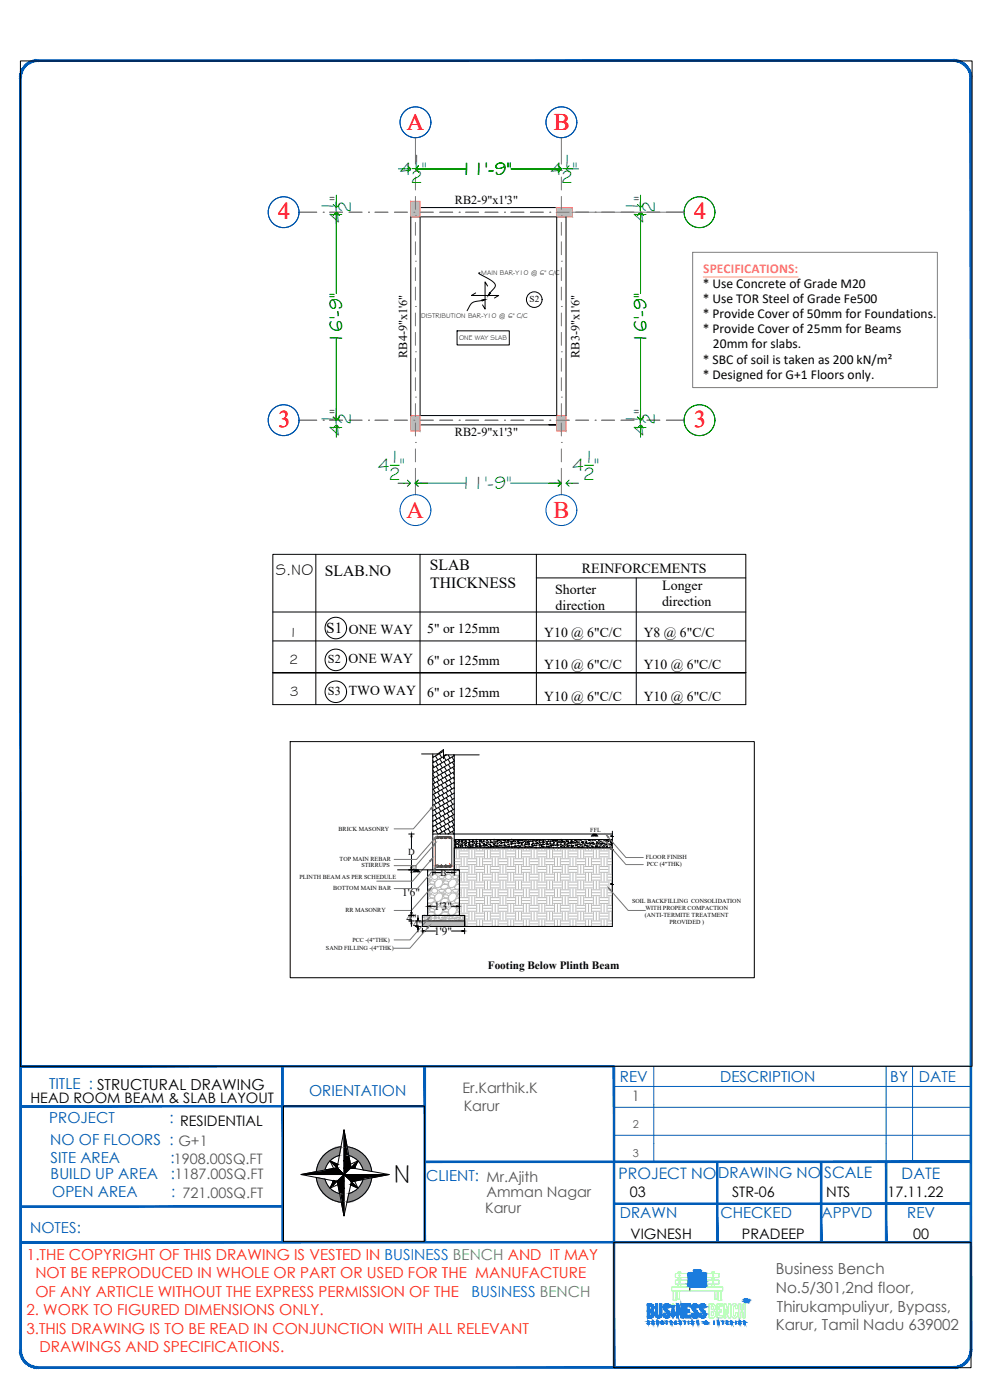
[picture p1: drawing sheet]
<svg xmlns="http://www.w3.org/2000/svg" width="297mm" height="420mm" viewBox="0 0 297 420" stroke-linecap="round" stroke-linejoin="round" font-family="sans-serif">
<defs><g id="words">
<text font-size="8.2" x="118.1" y="355">N</text>
<g font-size="7.2" fill="#f00">
<text x="122" y="39">A</text>
<text x="166.1" y="39">B</text>
<text x="83.5" y="65.8">4</text>
<text x="208.2" y="65.8">4</text>
<text x="83.5" y="128.2">3</text>
<text x="208.3" y="128.2">3</text>
<text x="122" y="155.4">A</text>
<text x="166.1" y="155.4">B</text>
</g>
<g font-size="5.6" fill="#009500">
<text x="120" y="52.5">4 &quot;</text>
<text x="123.2" y="50">1</text>
<text x="138.2" y="52.5">11'-9&quot;</text>
<text x="165.1" y="52.5">4 &quot;</text>
<text x="168.4" y="50">1</text>
<text x="123.1" y="55">2</text>
<text x="168.3" y="55">2</text>
<text x="100.2" y="63.8" transform="rotate(-90 100.2 63.8)">1</text>
<text x="102.7" y="60.4" transform="rotate(-90 102.7 60.4)">&quot;</text>
<text x="105.2" y="63.8" transform="rotate(-90 105.2 63.8)">2</text>
<text x="191.5" y="63.8" transform="rotate(-90 191.5 63.8)">1</text>
<text x="194" y="60.4" transform="rotate(-90 194 60.4)">&quot;</text>
<text x="196.5" y="63.8" transform="rotate(-90 196.5 63.8)">2</text>
<text x="102.7" y="67" transform="rotate(-90 102.7 67)">4</text>
<text x="194" y="67" transform="rotate(-90 194 67)">4</text>
<text x="102.7" y="103.3" transform="rotate(-90 102.7 103.3)">16'-9&quot;</text>
<text x="194" y="103.3" transform="rotate(-90 194 103.3)">16'-9&quot;</text>
<text x="102.7" y="124.2" transform="rotate(-90 102.7 124.2)">&quot;</text>
<text x="100.2" y="127.6" transform="rotate(-90 100.2 127.6)">1</text>
<text x="102.7" y="130.8" transform="rotate(-90 102.7 130.8)">4</text>
<text x="105.2" y="127.6" transform="rotate(-90 105.2 127.6)">2</text>
<text x="191.5" y="127.6" transform="rotate(-90 191.5 127.6)">1</text>
<text x="194" y="130.8" transform="rotate(-90 194 130.8)">4 &quot;</text>
<text x="196.5" y="127.6" transform="rotate(-90 196.5 127.6)">2</text>
<text x="113.4" y="141.5">4 &quot;</text>
<text x="116.6" y="139">1</text>
<text x="171.7" y="141.5">4 &quot;</text>
<text x="174.9" y="139">1</text>
<text x="116.6" y="144">2</text>
<text x="138" y="146.8">11'-9&quot;</text>
<text x="174.9" y="144">2</text>
</g>
<text font-size="4.8" x="82.7" y="172.6">S.NO</text>
<g font-size="4.7">
<text x="97.5" y="172.8">SLAB.NO</text>
<text x="129" y="171.1">SLAB</text>
<text x="129.1" y="176.4">THICKNESS</text>
</g>
<g font-size="4.7" fill="#005cb8">
<text x="185.6" y="353.8">PROJECT NO</text>
<text x="247.3" y="353.6">SCALE</text>
<text x="270.5" y="353.7">DATE</text>
</g>
<text font-size="4.6" x="97.9" y="190.1">S1 ONE WAY</text>
<g font-size="4.6" fill="#005cb8">
<text x="14.7" y="326.9">TITLE : STRUCTURAL DRAWING</text>
<text x="92.7" y="328.9">ORIENTATION</text>
<text x="186" y="324.7">REV</text>
<text x="216.1" y="324.7">DESCRIPTION</text>
<text x="267.1" y="324.7">BY</text>
<text x="275.7" y="324.7">DATE</text>
<text x="14.8" y="337.1">PROJECT</text>
<text x="50.8" y="337.1">: RESIDENTIAL</text>
<text x="15.1" y="343.7">NO OF FLOORS : G+1</text>
<text x="15.2" y="348.9">SITE AREA</text>
<text x="15.2" y="353.8">BUILD UP AREA</text>
<text x="51.2" y="348.9">:1908.00SQ.FT</text>
<text x="51.2" y="353.8">:1187.00SQ.FT</text>
<text x="215.5" y="353.7">DRAWING NO</text>
<text x="15.7" y="359.1">OPEN AREA</text>
<text x="51.4" y="359.1">: 721.00SQ.FT</text>
<text x="127.9" y="354.4">CLIENT: Mr.Ajith</text>
<text x="186" y="365.5">DRAWN</text>
<text x="216.2" y="365.6">CHECKED</text>
<text x="246.5" y="365.5">APPVD</text>
<text x="272.2" y="365.5">REV</text>
<text x="9" y="369.9">NOTES:</text>
</g>
<g font-size="4.6" fill="#fd2d12">
<text x="8.1" y="378.1">1.THE COPYRIGHT OF THIS DRAWING IS VESTED IN BUSINESS BENCH AND IT MAY</text>
<text x="10.6" y="383.7">NOT BE REPRODUCED IN WHOLE OR PART OR USED FOR THE MANUFACTURE</text>
<text x="10.6" y="389.2">OF ANY ARTICLE WITHOUT THE EXPRESS PERMISSION OF THE</text>
<text x="8" y="394.8">2. WORK TO FIGURED DIMENSIONS ONLY.</text>
<text x="7.9" y="400.3">3.THIS DRAWING IS TO BE READ IN CONJUNCTION WITH ALL RELEVANT</text>
<text x="11.9" y="405.9">DRAWINGS AND SPECIFICATIONS.</text>
</g>
<g font-size="4.6" fill="#545454">
<text x="232.8" y="382.5">Business Bench</text>
<text x="232.8" y="388.1">No.5/301,2nd floor,</text>
<text x="233.1" y="393.6">Thirukampuliyur, Bypass,</text>
<text x="232.8" y="399.2">Karur, Tamil Nadu 639002</text>
</g>
<text font-size="4.6" fill="#0070e0" x="141.5" y="389.2">BUSINESS BENCH</text>
<g font-size="4.3" fill="#545454">
<text x="138.8" y="328">Er.Karthik.K</text>
<text x="139.1" y="333.5">Karur</text>
<text x="189.6" y="330.4">1</text>
<text x="146" y="359.3">Amman Nagar</text>
<text x="145.6" y="364.2">Karur</text>
</g>
<g font-size="4.3">
<text x="9.1" y="331">HEAD ROOM BEAM &amp; SLAB LAYOUT</text>
<text x="189" y="359.1">03</text>
<text x="219.6" y="359.1">STR-06</text>
<text x="247.9" y="359.1">NTS</text>
<text x="266.3" y="359.1">17.11.22</text>
<text x="189.2" y="371.8">VIGNESH</text>
<text x="222.6" y="371.8">PRADEEP</text>
<text x="274" y="371.8">00</text>
</g>
<g font-size="4.2">
<text x="174.6" y="172">REINFORCEMENTS</text>
<text x="166.6" y="178.3">Shorter</text>
<text x="198.7" y="177.2">Longer</text>
<text x="166.7" y="183.1">direction</text>
<text x="198.6" y="182">direction</text>
<text x="86.7" y="191.1">1</text>
<text x="86.8" y="199.2">2</text>
<text x="87" y="208.8">3</text>
</g>
<text font-size="4.1" fill="#f0f" x="211" y="82">SPECIFICATIONS:</text>
<g font-size="4.1">
<text x="210.8" y="86.5">* Use Concrete of Grade M20</text>
<text x="210.8" y="91">* Use TOR Steel of Grade Fe500</text>
<text x="210.8" y="95.6">* Provide Cover of 50mm for Foundations.</text>
<text x="210.8" y="100.1">* Provide Cover of 25mm for Beams</text>
<text x="213.9" y="104.6">20mm for slabs.</text>
<text x="210.8" y="109.2">* SBC of soil is taken as 200 kN/m²</text>
<text x="210.8" y="113.7">* Designed for G+1 Floors only.</text>
<text x="128.2" y="189.9">5&quot; or 125mm</text>
<text x="163.3" y="191.1">Y10 @ 6&quot;C/C</text>
<text x="193.2" y="191.1">Y8 @ 6&quot;C/C</text>
<text x="128.2" y="199.5">6&quot; or 125mm</text>
<text x="163.3" y="200.7">Y10 @ 6&quot;C/C</text>
<text x="193.2" y="200.7">Y10 @ 6&quot;C/C</text>
<text x="128.2" y="209">6&quot; or 125mm</text>
<text x="163.3" y="210.2">Y10 @ 6&quot;C/C</text>
<text x="193.2" y="210.2">Y10 @ 6&quot;C/C</text>
</g>
<g font-size="3.7">
<text x="136.5" y="61.1">RB2-9&quot;x1'3&quot;</text>
<text x="122.1" y="107.4" transform="rotate(-90 122.1 107.4)">RB4-9&quot;x1'6&quot;</text>
<text x="173.9" y="107.4" transform="rotate(-90 173.9 107.4)">RB3-9&quot;x1'6&quot;</text>
<text x="136.5" y="131">RB2-9&quot;x1'3&quot;</text>
<text x="98.4" y="199">S2 ONE WAY</text>
<text x="98.4" y="208.6">S3 TWO WAY</text>
</g>
<g font-size="3.4">
<text x="120.7" y="269">1'6&quot;</text>
<text x="130.3" y="273.1">1'3&quot;</text>
<text x="122" y="276.7">4&quot;</text>
<text x="124" y="278.4">4&quot;</text>
<text x="130.3" y="280.5">1'9&quot;</text>
<text x="146.4" y="290.7">Footing Below Plinth Beam</text>
</g>
<g font-size="3.3" fill="#545454">
<text x="189.9" y="338.5">2</text>
<text x="189.9" y="347.1">3</text>
</g>
<g font-size="2.8">
<text x="158.9" y="90.7">S2</text>
<text x="122.5" y="256.6">D</text>
<text x="132.2" y="262.8">B</text>
</g>
<g font-size="2.1">
<text x="144.4" y="82.5">MAIN BAR-Y10 @ 6&quot; C/C</text>
<text x="126.4" y="95.4">DISTRIBUTION BAR-Y10 @ 6&quot; C/C</text>
<text x="137.7" y="102.1">ONE WAY SLAB</text>
</g>
<g font-size="1.8">
<text x="101.6" y="249.5">BRICK MASONRY</text>
<text x="177.1" y="249.8">FFL</text>
<text x="193.7" y="257.7">FLOOR FINISH</text>
<text x="89.9" y="263.8">PLINTH BEAM AS PER SCHEDULE</text>
<text x="101.9" y="258.5">TOP MAIN REBAR</text>
<text x="108.4" y="260.3">STIRRUPS</text>
<text x="123.2" y="261">GL</text>
<text x="194" y="260">PCC (4&quot;THK)</text>
<text x="100" y="267.2">BOTTOM MAIN BAR</text>
<text x="103.7" y="273.8">RR MASONRY</text>
<text x="189.7" y="271.1">SOIL BACKFILLING CONSOLIDATION</text>
<text x="193.5" y="275.3">(ANTI-TERMITE TREATMENT</text>
<text x="193.7" y="273.2">WITH PROPER COMPACTION</text>
<text x="200.9" y="277.4">PROVIDED )</text>
<text x="97.8" y="285.1">SAND FILLING -(4&quot;THK)</text>
<text x="105.7" y="282.7">PCC -(4&quot;THK)</text>
</g>
</g></defs>
<!-- layer: 0 -->
<g fill="none" stroke="#000" stroke-width=".3">
<path d="M6.1 18.3h285.6v301.7h-285.6zM126 62.3h44.5M126 65.1v59.6M167 65.1v59.6h-43.7v-59.6h46.5v59.6M142.7 87.9l-1.2 .8h8.1l-1.2 .7M146.3 85.9l-.8-1.3v8.2l-.7-1.3M126 127.5h41h-2.3M85.1 331.9h42.2v40.6h-42.2zM103.2 339.1l2.1 11.4 11.5 2-11.4 2.1-2.2 10.3-2-10.3-10.9-2.1 10.9-2.1zM103.2 339.1v25.8M90.3 352.5h26.5M94.9 353.4a8.4 8.4 0 0 0 7.5 7.4"/>
<path d="M97.5 353.9a5.9 5.9 0 0 0 4.4 4.3M99 348.4l4.2 4.1 4.2-4.1M99 356.6l4.2-4.1 4.2 4.1M100.1 354.4l-1.1 2.2 2.4-1.1M101.4 349.4l-2.4-1 1.1 2.2M101.8 346.8a5.9 5.9 0 0 0-4.3 4.3M102.3 344.2a8.4 8.4 0 0 0-7.4 7.4M104.2 344.2a8.4 8.4 0 0 1 7.3 7.4M104.7 346.8a5.9 5.9 0 0 1 4.3 4.3M105.1 349.4l2.3-1-1.1 2.2M106.4 354.5l1 2.1-2.2-1M108.9 354a5.9 5.9 0 0 1-4.2 4.2"/>
<path d="M111.5 353.5a8.4 8.4 0 0 1-7.4 7.3M184.2 372.8h107.1v37.7h-107.1zM207 386.3v1.1"/>
</g>
<!-- layer: Dim c.l -->
<g fill="none" stroke="#009500" stroke-width=".3">
<path d="M100.9 58.6v1.8M119.5 50.7h1.9M123.6 50.6h2.7M126.5 50.7h13.3M153.3 50.7h13.3M168.8 50.6h2.7M171.7 50.7h1.9M192.2 58.6v1.8M100.8 60.6v2.7M100.9 65.6v22.5M192.1 60.6v2.7M192.2 65.6v22.5"/>
<path d="M100.9 101.7v22.5M192.2 101.7v22.5M100.8 124.4v2.7M100.9 129.4v1.8M117.1 139.6h2.7M175.4 139.6h2.7M192.1 124.4v2.7M192.2 129.4v1.8M119.4 145h1.9M126.4 145h13.2M153.2 145h13.4M171.7 145h1.9"/>
<circle cx="209.9" cy="63.7" r="4.6"/>
<circle cx="209.9" cy="126.1" r="4.6"/>
</g>
<!-- layer: 0 -->
<g fill="none" stroke="#009500" stroke-width=".3">
<path d="M121.4 50.7h1.9M122.3 49.8l1 .9-1 .9M124.7 50.7h1.8M125.6 49.8l-.9 .9 .9 .9M166.6 50.7h1.8M167.5 49.8l.9 .9-.9 .9M169.8 50.7h1.9M170.8 49.8l-1 .9 1 .9M100 64.6l.9-.9 .9 .9M100 61.4l.9 .9 .9-.9M100.9 60.4v1.9M100.9 63.7v1.9"/>
<path d="M191.3 64.6l.9-.9 .9 .9M191.3 61.4l.9 .9 .9-.9M192.2 60.4v1.9M192.2 63.7v1.9M100 125.2l.9 .9 .9-.9M100 128.4l.9-.9 .9 .9M100.9 124.2v1.9M100.9 127.5v1.9M191.3 125.2l.9 .9 .9-.9M191.3 128.4l.9-.9 .9 .9M192.2 124.2v1.9M192.2 127.5v1.9"/>
<path d="M121.3 145h1.9M122.2 144.1l1 .9-1 1M124.5 145l1-.9-.9 .9 .9 1zM124.5 145h1.9M166.5 145h1.9M167.4 144.1l.9 .9-.9 .9M167.5 144.1l.9 .9-.9 1M169.8 145h1.9M170.8 144.1l-1 .9 1 1"/>
</g>
<!-- layer: THIN -->
<g fill="none" stroke="#002eb8" stroke-width=".3">
<circle cx="124.7" cy="36.7" r="4.6"/>
<circle cx="168.4" cy="36.7" r="4.6"/>
<circle cx="85.1" cy="63.7" r="4.6"/>
<circle cx="85.1" cy="126.1" r="4.6"/>
<circle cx="124.7" cy="153.1" r="4.6"/>
<circle cx="168.4" cy="153.1" r="4.6"/>
</g>
<!-- layer: A-CENTRELINE -->
<g fill="none" stroke="#767676" stroke-width=".3">
<path d="M124.7 51.2h.1M124.7 41.3v7.9M124.7 53.1v3.9M124.7 59v3.8M168.4 51.2h.1M168.4 41.3v7.9M168.4 53.1v3.9M168.4 59v3.8M89.7 63.7h5.3M97 63.7h.1M98.9 63.7h3.9M104.7 63.7h3.9"/>
<path d="M110.6 63.7h.1M112.5 63.7h3.9M118.3 63.7h3.9M124.2 63.7h.1M124.7 78.4h.1M124.7 64.8h.1M124.7 66.7v3.9M124.7 72.6v3.8M126.1 63.7h3.9M131.9 63.7h3.9M137.8 63.7h.1M139.7 63.7h3.9"/>
<path d="M145.5 63.7h3.9M151.4 63.7h.1M153.3 63.7h3.9M159.1 63.7h3.9M165 63.7h.1M166.9 63.7h3.9M168.4 78.4h.1M168.4 64.8h.1M168.4 66.7v3.9M168.4 72.6v3.8M172.7 63.7h3.9M178.6 63.7h.1"/>
<path d="M180.5 63.7h3.9M186.3 63.7h3.9M192.2 63.7h.1M194.1 63.7h3.9M199.9 63.7h5.3M124.7 92h.1M124.7 80.3v3.9M124.7 86.2v3.8M124.7 93.9v3.9M124.7 99.8v3.8M168.4 92h.1M168.4 80.3v3.9"/>
<path d="M168.4 86.2v3.8M168.4 93.9v3.9M168.4 99.8v3.8M124.7 119.2h.1M124.7 105.6h.1M124.7 107.5v3.9M124.7 113.4v3.8M168.4 119.2h.1M168.4 105.6h.1M168.4 107.5v3.9M168.4 113.4v3.8M89.7 126.1h5.3"/>
<path d="M97 126.1h.1M98.9 126.1h3.9M104.7 126.1h3.9M110.6 126.1h.1M112.5 126.1h3.9M118.3 126.1h3.9M124.2 126.1h.1M124.7 132.8h.1M124.7 121.1v3.9M124.7 126.9v3.9M124.7 134.7v3.9M126.1 126.1h3.9"/>
<path d="M131.9 126.1h3.9M137.8 126.1h.1M139.7 126.1h3.9M145.5 126.1h3.9M151.4 126.1h.1M153.3 126.1h3.9M159.1 126.1h3.9M165 126.1h.1M166.9 126.1h3.9M168.4 132.8h.1M168.4 121.1v3.9M168.4 126.9v3.9"/>
<path d="M168.4 134.7v3.9M172.7 126.1h3.9M178.6 126.1h.1M180.5 126.1h3.9M186.3 126.1h3.9M192.2 126.1h.1M194.1 126.1h3.9M199.9 126.1h5.3M124.7 140.5v8M168.4 140.5v8"/>
</g>
<!-- layer: 1.col-hatch -->
<g fill="#bababa" stroke="#bababa" stroke-width=".3">
<path d="M123.3 124.7l2.7 4.7v-4.7zM123.3 124.7l2.7 4.7h-2.7z"/>
<path d="M123.3 60.4l2.7 4.7v-4.7zM123.3 60.4l2.7 4.7h-2.7z"/>
<path d="M167 124.7l2.8 4.7v-4.7zM167 124.7l2.8 4.7h-2.8z"/>
<path d="M167 62.3l4.7 2.8v-2.8zM167 62.3l4.7 2.8h-4.7z"/>
</g>
<!-- layer: 1.column -->
<path d="M123.3 60.4h2.7v4.7h-2.7zM167 62.3h4.7v2.8h-4.7zM123.3 124.7h2.7v4.7h-2.7zM167 124.7h2.8v4.7h-2.8z" fill="none" stroke="#f8d731" stroke-width=".3"/>
<!-- layer: 0 -->
<path d="M171.7 63.7h33.5M207.8 75.7h73.5v40.6h-73.5z" fill="none" stroke="#808080" stroke-width=".3"/>
<!-- layer: mtext -->
<g fill="none" stroke="#000" stroke-width=".3">
<path d="M81.9 166.4h141.9v45.1h-141.9zM94.8 166.4v45.1M126 166.4v45.1M160.9 173.4h62.9M160.9 166.4v45.1M190.9 173.4v38.1M81.9 183.7h141.9M81.9 192.4h141.9M81.9 201.9h141.9M223.8 201.9h-141.9h141.9"/>
<circle cx="160.3" cy="89.9" r="2.34"/>
</g>
<!-- layer: 1.TIE BEAM -->
<g fill="#000" stroke="#000" stroke-width=".3">
<path d="M144.6 90l.9-.1-.8 .4zM146.9 87.8l.3 .2-.7 .7z"/>
<circle cx="136.5" cy="254.3" r=".12"/>
<circle cx="136.6" cy="253.6" r=".12"/>
<circle cx="136.6" cy="252.9" r=".12"/>
<circle cx="136.6" cy="252.2" r=".12"/>
<circle cx="137.6" cy="254.2" r=".12"/>
<circle cx="137.6" cy="253.5" r=".12"/>
<circle cx="137.6" cy="252.8" r=".12"/>
<circle cx="137.7" cy="252.1" r=".12"/>
<circle cx="138.6" cy="254" r=".12"/>
<circle cx="138.7" cy="253.3" r=".12"/>
<circle cx="138.7" cy="252.6" r=".12"/>
<circle cx="139.7" cy="253.9" r=".12"/>
<circle cx="139.7" cy="253.2" r=".12"/>
<circle cx="139.8" cy="252.5" r=".12"/>
<circle cx="140.7" cy="254.4" r=".12"/>
<circle cx="140.8" cy="253.7" r=".12"/>
<circle cx="140.8" cy="253" r=".12"/>
<circle cx="140.8" cy="252.3" r=".12"/>
<circle cx="141.8" cy="254.3" r=".12"/>
<circle cx="141.8" cy="253.6" r=".12"/>
<circle cx="141.9" cy="252.9" r=".12"/>
<circle cx="141.9" cy="252.2" r=".12"/>
<circle cx="142.9" cy="254.1" r=".12"/>
<circle cx="142.9" cy="253.4" r=".12"/>
<circle cx="142.9" cy="252.7" r=".12"/>
<circle cx="143" cy="252" r=".12"/>
<circle cx="143.9" cy="254" r=".12"/>
<circle cx="144" cy="253.3" r=".12"/>
<circle cx="144" cy="252.6" r=".12"/>
<circle cx="145" cy="253.8" r=".12"/>
<circle cx="145" cy="253.1" r=".12"/>
<circle cx="145.1" cy="252.4" r=".12"/>
<circle cx="146" cy="254.4" r=".12"/>
<circle cx="146.1" cy="253.7" r=".12"/>
<circle cx="146.1" cy="253" r=".12"/>
<circle cx="146.1" cy="252.3" r=".12"/>
<circle cx="147.1" cy="254.2" r=".12"/>
<circle cx="147.1" cy="253.5" r=".12"/>
<circle cx="147.1" cy="252.9" r=".12"/>
<circle cx="147.2" cy="252.2" r=".12"/>
<circle cx="148.2" cy="254.1" r=".12"/>
<circle cx="148.2" cy="253.4" r=".12"/>
<circle cx="148.2" cy="252.7" r=".12"/>
<circle cx="148.2" cy="252" r=".12"/>
<circle cx="149.2" cy="253.9" r=".12"/>
<circle cx="149.3" cy="253.2" r=".12"/>
<circle cx="149.3" cy="252.6" r=".12"/>
<circle cx="150.3" cy="253.8" r=".12"/>
<circle cx="150.3" cy="253.1" r=".12"/>
<circle cx="150.3" cy="252.4" r=".12"/>
<circle cx="151.3" cy="254.3" r=".12"/>
<circle cx="151.4" cy="253.6" r=".12"/>
<circle cx="151.4" cy="253" r=".12"/>
<circle cx="151.4" cy="252.3" r=".12"/>
<circle cx="152.4" cy="254.2" r=".12"/>
<circle cx="152.4" cy="253.5" r=".12"/>
<circle cx="152.5" cy="252.8" r=".12"/>
<circle cx="152.5" cy="252.1" r=".12"/>
<circle cx="153.5" cy="254.1" r=".12"/>
<circle cx="153.5" cy="253.4" r=".12"/>
<circle cx="153.5" cy="252.7" r=".12"/>
<circle cx="153.5" cy="252" r=".12"/>
<circle cx="154.5" cy="253.9" r=".12"/>
<circle cx="154.6" cy="253.2" r=".12"/>
<circle cx="154.6" cy="252.5" r=".12"/>
<circle cx="155.6" cy="254.4" r=".12"/>
<circle cx="155.6" cy="253.8" r=".12"/>
<circle cx="155.6" cy="253.1" r=".12"/>
<circle cx="155.6" cy="252.4" r=".12"/>
<circle cx="156.6" cy="254.3" r=".12"/>
<circle cx="156.6" cy="253.6" r=".12"/>
<circle cx="156.7" cy="252.9" r=".12"/>
<circle cx="156.7" cy="252.2" r=".12"/>
<circle cx="157.7" cy="254.2" r=".12"/>
<circle cx="157.7" cy="253.5" r=".12"/>
<circle cx="157.7" cy="252.8" r=".12"/>
<circle cx="157.8" cy="252.1" r=".12"/>
<circle cx="158.8" cy="254" r=".12"/>
<circle cx="158.8" cy="253.3" r=".12"/>
<circle cx="158.8" cy="252.6" r=".12"/>
<circle cx="159.8" cy="253.9" r=".12"/>
<circle cx="159.8" cy="253.2" r=".12"/>
<circle cx="159.9" cy="252.5" r=".12"/>
<circle cx="160.9" cy="254.4" r=".12"/>
<circle cx="160.9" cy="253.7" r=".12"/>
<circle cx="160.9" cy="253" r=".12"/>
<circle cx="160.9" cy="252.3" r=".12"/>
<circle cx="161.9" cy="254.3" r=".12"/>
<circle cx="161.9" cy="253.6" r=".12"/>
<circle cx="162" cy="252.9" r=".12"/>
<circle cx="162" cy="252.2" r=".12"/>
<circle cx="163" cy="254.1" r=".12"/>
<circle cx="163" cy="253.5" r=".12"/>
<circle cx="163" cy="252.8" r=".12"/>
<circle cx="163" cy="252.1" r=".12"/>
<circle cx="164" cy="254" r=".12"/>
<circle cx="164.1" cy="253.3" r=".12"/>
<circle cx="164.1" cy="252.6" r=".12"/>
<circle cx="165.1" cy="253.8" r=".12"/>
<circle cx="165.1" cy="253.1" r=".12"/>
<circle cx="165.2" cy="252.5" r=".12"/>
<circle cx="166.1" cy="254.4" r=".12"/>
<circle cx="166.2" cy="253.7" r=".12"/>
<circle cx="166.2" cy="253" r=".12"/>
<circle cx="166.2" cy="252.3" r=".12"/>
<circle cx="167.2" cy="254.2" r=".12"/>
<circle cx="167.2" cy="253.5" r=".12"/>
<circle cx="167.3" cy="252.9" r=".12"/>
<circle cx="167.3" cy="252.2" r=".12"/>
<circle cx="168.3" cy="254.1" r=".12"/>
<circle cx="168.3" cy="253.4" r=".12"/>
<circle cx="168.3" cy="252.7" r=".12"/>
<circle cx="168.4" cy="252" r=".12"/>
<circle cx="169.3" cy="254" r=".12"/>
<circle cx="169.4" cy="253.3" r=".12"/>
<circle cx="169.4" cy="252.6" r=".12"/>
<circle cx="170.4" cy="253.8" r=".12"/>
<circle cx="170.4" cy="253.1" r=".12"/>
<circle cx="170.5" cy="252.4" r=".12"/>
<circle cx="171.5" cy="253.7" r=".12"/>
<circle cx="171.5" cy="253" r=".12"/>
<circle cx="171.5" cy="252.3" r=".12"/>
<circle cx="172.5" cy="252.8" r=".12"/>
<circle cx="172.6" cy="252.1" r=".12"/>
<circle cx="177.4" cy="254.4" r=".12"/>
</g>
<g fill="none" stroke="#000" stroke-width=".3">
<path d="M137.1 99.3h15.7v4.2h-15.7zM144 81.9l-.4 .1 4.2 2.4a1.39 1.39 0 0 1 .8 1.3 1.39 1.39 0 0 1-.8 1.3l-.8 .9M144.6 90.2h-.3a3.5 3.5 0 0 0-4 2.7l-.2 .3M87.1 222.6h139.2v70.8h-139.2zM126.5 226.3h4.8l1.8-1.3v2.7l.3-1.2h10.4M129.8 233.8l.7 1.1M129.8 232.4l.6 1M129.8 231l.5 .8M129.8 229.6l.4 .7M129.8 228.3l.3 .5M129.8 226.9l.2 .3M129.8 226.3v24"/>
<path d="M129.9 235.3l.7 1.2M130 236.8l.7 1.2M130.1 238.4l.7 1.2M130.2 239.9l.7 1.2M130.6 226.9l.7 1.2M130.7 228.4l.7 1.2M130.8 230l.7 1.2M130.9 231.5l.7 1.2M131 233l.7 1.3M131.1 234.6l.7 1.2M131.1 226.3l.1 .2M131.2 236.1l.7 1.2"/>
<path d="M131.3 237.7l.7 1.2M131.4 239.2l.7 1.2M131.8 226.2l.7 1.2M131.9 227.7l.7 1.2M132 229.3l.7 1.2M132.1 230.8l.7 1.2M132.2 232.4l.7 1.2M132.3 225.6l.1 .2M132.3 233.9l.7 1.2M132.4 235.4l.7 1.2M132.5 237l.7 1.2M132.6 238.5l.7 1.2"/>
<path d="M133.1 225.5l-3.3 1.8M133.1 227.1l-3.3 1.8M133.2 228.6l.7 1.2M133.2 227.2l.6 1M133.3 230.1l.7 1.2M133.4 231.7l.7 1.2M133.5 233.2l.7 1.2M133.6 234.8l.7 1.2M133.7 226.5v.2M133.7 236.3l.7 1.2M133.8 237.8l.7 1.2M133.9 239.4l.7 1.2"/>
<path d="M134 226.5l-.7 .4M134.4 227.9l.7 1.2M134.5 226.5l.5 1M134.5 229.4l.7 1.2M134.6 231l.7 1.2M134.7 232.5l.7 1.2M134.8 234.1l.7 1.2M134.9 235.6l.7 1.2M135 237.2l.7 1.1M135.1 238.7l.7 1.2M135.6 227.2l.7 1.1M135.7 228.7l.6 1"/>
<path d="M135.8 230.3l.5 .8M135.9 231.8l.4 .7M136 233.4l.3 .5M136 226.5l.2 .3M136.1 234.9l.2 .4M136.2 236.5l.1 .2M136.3 238h.1M136.3 226.8l-6.5 3.7M136.3 228.4l-6.5 3.7M136.3 230l-6.5 3.7M136.3 231.6l-6.5 3.7M136.3 233.2l-6.5 3.7"/>
<path d="M136.3 234.8l-6.5 3.7M136.3 236.4l-6.5 3.7M136.3 238l-6.5 3.7M136.3 239.6l-6.5 3.7M136.3 226.5v23.8h47.4M129.8 249l.3 .5M129.8 247.6l.2 .4M129.8 246.3l.2 .1M130.3 241.5l.7 1.2M130.4 243l.7 1.2M130.5 244.6l.7 1.2M130.6 246.1l.7 1.2"/>
<path d="M130.7 247.7l.6 1.1M130.7 249.2l.7 1.1M131.5 240.8l.7 1.2M131.6 242.3l.7 1.2M131.7 243.9l.7 1.2M131.8 245.4l.7 1.2M131.8 247l.7 1.1M131.9 248.5l.7 1.2M132 250l.2 .3M132.7 240.1l.7 1.2M132.8 241.6l.7 1.2M132.9 243.2l.7 1.2"/>
<path d="M133 244.7l.6 1.2M133.1 246.3l.6 1.2M133.1 247.8l.7 1.2M133.2 249.4l.6 .9M134 240.9l.7 1.2M134.1 242.5l.7 1.2M134.2 244l.6 1.2M134.2 245.6l.7 1.2M134.3 247.1l.7 1.2M134.4 248.7l.7 1.2M134.5 250.2l.1 .1M135.2 240.2l.7 1.2"/>
<path d="M135.3 241.8l.7 1.2M135.4 243.3l.6 1.2M135.4 244.9l.7 1.2M135.5 246.4l.7 1.2M135.6 248l.7 1.1M135.7 249.5l.5 .8M136.3 241.2l-6.5 3.7M136.3 242.8l-6.5 3.7M136.3 244.4l-6.5 3.7M136.3 246l-6.5 3.7M136.3 247.6l-4.7 2.7M136.3 249.2l-1.9 1.1"/>
<path d="M136.3 252.2v.1M136.3 254.4h47.4M136.3 252h47.4M136.4 253.3h.1M136.4 252.3h.1M136.5 252.5h.1M136.5 252.4l-.1 .1zM136.5 253.6h.1M136.6 252.1h.1M136.7 254h.1M136.7 253.5h.1M136.7 254.4h.1"/>
<path d="M136.7 254v.1zM136.8 253h.1zM137 252.4h.1M137.1 252.5h.1M137.1 253.4h.1M137.2 253.2h.1M137.5 252.3h.1M137.6 253.7h.1M137.8 252.3h.1M137.9 253.2h.1M138 252.6l-.2 .1zM138 253.8h.1"/>
<path d="M138 253.9l.2-.1zM138.2 254.1l-.1 .1zM138.3 253.4h.1M138.3 252.3h.1M138.4 252.6l.2-.1zM138.5 253.7h.1M138.5 253h.1M138.5 252.3h.2zM138.7 252.4h.1M138.7 253.7h.1M139 254.3h.1M139 252.9h.1"/>
<path d="M139.1 252.2h.1M139.1 253h.1M139.3 253.6h.1M139.4 253.5h.1M139.4 252.7l-.1 .1zM139.5 252.1h.1M139.6 252.1h.1M139.7 254.2l-.1 .2zM139.8 252.4h.1M139.8 253.2l.1-.1zM139.8 253.8h.1M139.8 252.8h.1"/>
<path d="M140 254.3h.1M140.2 254.1h.1M140.3 252.8h.1M140.4 252h.1M140.5 253.5h.1M140.6 254.2h.1M140.6 253.5h.1M140.6 253l.2-.2zM140.9 252.5h.1M140.9 253.8h.1M140.9 252.8l-.1 .1zM141 254h.2z"/>
<path d="M141.1 253.4h.1M141.1 252.6h.1M141.1 254.4h.1M141.3 254.1h.1M141.4 253.9h.1M141.5 252.6h.1M141.5 252.5h.2zM141.6 253.6h.1M141.6 252.6h.1M141.9 253.3h.1M141.9 254.3h.1M142 252.5h.1"/>
<path d="M142 253.8h.1M142.4 252.9l-.1 .2zM142.4 252.5h.1M142.6 253.7h.1M142.7 253.9h.1M142.7 253.6h.1M142.7 252.4h.1M142.8 253.3h.1zM143 253.2l-.2 .1zM143.1 252.6h.1M143.1 253.9h.1M143.1 254.1h.1"/>
<path d="M143.2 253.9h.1M143.2 253.1h.1M143.7 253h.1M143.7 252.3h.1M143.8 253.7h.1M143.9 253.4h.1M143.9 253.1l-.1 .1zM143.9 252.2h.1M144 253.8h.1M144 254.2l.2-.1zM144.2 252.6h.1M144.2 253.9h.1"/>
<path d="M144.3 252.2h.1M144.4 253.9h.1M144.5 252.9h.1M144.7 252.6h.1M144.7 254.4h.1M144.9 253.7h.1M145 253.7l.2-.2v.2h-.2M145 252.1h.1M145.1 253.2h.1M145.2 252h.1M145.2 254.3h.1M145.3 253.6h.1"/>
<path d="M145.3 252.6h.1M145.3 254h.1M145.4 253.2l-.1 .1zM145.6 253.7h.1M145.8 253.5l.1-.1zM145.8 253.5h.1M145.8 252.8h.1M146 253.8h.1M146 254.2h.1M146.3 253h.1M146.3 252.7h.1M146.4 254.4h.1"/>
<path d="M146.4 252h.1M146.4 252.7h.1M146.4 254h.1M146.6 253.4h.1M146.8 253.5h.1M146.9 253.3l-.1 .1zM147 254.3h.1zM147.1 253.8h.1M147.1 252.6h.1M147.3 254.1h.1M147.4 253.9v.2l-.2-.1zM147.5 252.8h.1"/>
<path d="M147.5 252.8h.1zM147.5 252.7h.1M147.5 254.1h.1M147.6 254.2h.1M147.9 254h.1M147.9 253.2h.1M148 253.3h.1M148 252h.1M148.2 253.9h.1M148.4 252h.1M148.4 253.5l-.1 .1zM148.4 253.2h.1"/>
<path d="M148.4 252.4h.1M148.6 252.8h.1M148.6 253.9h.1M148.7 254.1h.1M148.7 252.6h.1M148.7 253.7l.2-.1zM148.8 254h.1M148.9 252.4h.1M149.2 253.1h.1M149.2 252h.2M149.2 252.2l.2-.1zM149.3 253.9h.1"/>
<path d="M149.5 254.4l.1-.2v.2h-.2M149.5 252h.1M149.6 252l-.1 .1zM149.7 252.8h.1M149.7 252.3h.1M149.8 254.2h.1M149.8 253.6v.1zM149.9 252.4h.1M150 253.7h.1M150 253.8h.1M150.4 252.9h.1M150.4 253.9h.1"/>
<path d="M150.5 253.7h.1M150.5 253h.1zM150.5 252.9h.1M150.6 252.1h.1M150.7 254.4h.1M150.8 252.9h.1M150.9 254.2h.1M151 252.8h.1M151 252.1h.1M151.1 252.2l-.1 .1zM151.1 252.2h.1M151.2 253.6h.1"/>
<path d="M151.3 253.5h.1M151.3 253.7l-.1 .1zM151.5 254h.1M151.6 252h.1M151.6 252.2l-.2 .1 .2 .1v-.2M151.6 252.7h.1M151.7 252.1h.1M151.7 253.8h.2zM151.8 252.7h.1M151.9 252.9h.1M152 254.3h.1M152 254.2h.1"/>
<path d="M152.4 252.3h.1M152.3 252h.1M152.4 253.4h.1M152.5 254.1h.1M152.5 252.3l-.1 .1zM152.6 253.4h.1M152.6 254h.1M152.8 252.1h.1M152.8 252.4h.1M152.8 253.9l-.1 .1zM153 253h.1M153.1 254.3h.1"/>
<path d="M153.1 253.3h.1M153.1 252.6h.1M153.3 254h.1M153.6 253.1h.1M153.5 254.4h.1M153.6 253.2h.1M153.6 252.5h.1M153.7 254.1h.1M153.8 252.5l-.2 .2 .2-.2M153.9 253.2h.1M153.9 252.2h.1M154 252.2h.1"/>
<path d="M154 252.4l-.1 .1zM154.2 253h.1M154.2 254.4h.1M154.3 254l-.1 .1zM154.4 252.4h.1M154.6 252h.1M154.6 253.9h.1M154.8 254h.1M154.7 254.2h.1M154.8 253h.1M154.9 254.1h.1M155 252.2h.1"/>
<path d="M155.2 253.8h.1M155.2 253h.1M155.2 252.5l.1-.1zM155.2 252h.1M155.3 253.1h.1M155.3 254.4h.1M155.5 252.6l-.1 .1zM155.7 252h.1M155.7 253h.1M155.7 252.2h.1M155.8 254.1l-.1 .1zM155.9 253.7h.1"/>
<path d="M155.9 254h.1M156 254.2h.1M156 252.9l-.2 .1 .2 .1v-.2M156 252.8h.1M156.1 252.3h.1M156.2 252.1h.1M156.4 253.1h.1M156.4 253.3h.2zM156.5 252.9h.1M156.7 254.3h.1M156.8 252.1h.1M157 252.7l-.1 .1z"/>
<path d="M157 252h.1M157.1 254.2h.1M157.2 253.8h.1M157.2 252.3h.1M157.2 254.3h.1M157.2 252.6h.1M157.2 253.5h.1M157.3 254.2l-.1 .2zM157.5 253.2h.1M157.6 254.2h.1M157.7 254.2l.1-.1zM157.8 253.4h.1"/>
<path d="M157.8 252.7h.1M157.9 252.1h.1M158 254.1h.1M158.2 254.3h.1M158.2 252.7l.1-.1zM158.2 253.2v.2h-.2zM158.3 252.6h.1M158.3 252.4h.1M158.4 253.6h.1M158.5 252.3h.1M158.5 252.8l-.1 .1zM158.6 253.3h.1"/>
<path d="M158.6 253.2h.1M158.7 254.4h.1M158.9 254h.1M159 252.2h.1M159.1 252.5h.1M159.3 254.3h.1M159.3 254h.1M159.4 253.5l.2-.1zM159.4 252.4h.1M159.6 253.4h.1M159.7 252.1h.1M159.7 253.3h.1"/>
<path d="M159.8 253.9h.1M159.9 253.2h.1M160 252.9l-.1 .2zM160 252h.1M160.1 253.8h.1M160.1 252.2h.1M160.4 253.1h.1M160.4 254.4h.1M160.4 253.6v.2l-.2-.1M160.4 252.3h.1M160.4 253.5l-.1 .2M160.5 252.5h.1"/>
<path d="M160.6 253.8h.1M160.7 254.3h.1zM160.8 253.2h.1M160.8 253.3h.1M160.9 252.3h.1M161.3 252.8h.1M161.2 253h.1M161.2 252.2h.1M161.3 253.6h.1M161.5 253.1l-.1 .1zM161.5 254.4h.1M161.6 252.5h.1"/>
<path d="M161.7 252.2h.1M161.9 254.4h.1M161.9 253.4h.1M161.9 253.6h.1M162 253h.1M162.1 254.3h.1M162.3 252.3h.1M162.5 253.6h.1M162.5 252.8h.1M162.5 253.4h.1M162.6 253.9v.2h-.1zM162.7 254.3h.1"/>
<path d="M162.8 252.6h.1M162.9 252.2l.1-.1zM163 253.2l-.1 .1zM163 252.8h.1M163 253.4h.1M163 252h.1M163.2 252.8h.1M163.2 253.5h.1M163.3 254.1h.1M163.4 252.3h.1M163.7 253.2h.1M163.8 252.6h.1"/>
<path d="M163.9 252.6h.1M164 254.1h.1M164.1 253.4h.1M164.1 253h.2zM164.4 252.5h.1M164.4 253.3l-.1 .1zM164.5 252h.1M164.5 253.9h.1M164.5 254h.1M164.5 252.4h.1M164.5 253.3h.1M164.7 254.4l.1-.2z"/>
<path d="M164.9 253h.1M165 252.7h.1M165.1 253.2h.1M165.1 252.5h.1M165.2 253.5h.1M165.3 253.9h.1M165.4 253.8h.1zM165.6 252h.1M165.6 252.4h.1M165.6 252.3h.1M165.7 253.7h.1M165.9 253.1h.1"/>
<path d="M165.9 252.3h.1zM165.9 253.5l-.1 .1zM166.1 252.7h.1M166.1 252.8h.1M166.3 253.5h.1M166.4 252.3h.1M166.6 253.8h.1M166.7 252.5h.1M166.8 252.2l-.2 .2h.2v-.2M166.8 252.1h.1M166.9 253.5h.1M167.1 253.2l.2-.1z"/>
<path d="M167.1 252l-.1 .1zM167.1 253.7h.1M167.2 252.9h.1M167.2 252.8h.1M167.3 252.6h.1M167.4 254.4h.1M167.4 253.6l-.1 .1zM167.4 253.6h.1M167.7 252.9h.1M167.7 252.1h.1M167.9 252.5h.1M167.9 253.6h.1"/>
<path d="M168.1 253.3h.1M168.2 252.1h.1M168.3 252.8h.1M168.4 254l.1-.1zM168.5 252.8h.1M168.5 252.4h.1M168.6 253.6h.1M168.6 252.2l-.1 .1zM168.7 254.2h.1M169 252.6h.1M168.9 253.7l-.1 .1zM169 252.6l-.2 .1z"/>
<path d="M169.2 254.2h.1M169.2 253.4h.1M169.2 254.3h.1M169.3 253.1h.1M169.4 252.9h.1M169.7 253.7h.1M169.7 252.2h.1M169.8 253.4h.1M169.8 252.6h.1M170 254.1h.1M170.1 252.6h.1M170.1 252.3l-.1 .1z"/>
<path d="M170.2 253.3h.1M170.3 252.5h.1M170.4 253.9l-.1 .1zM170.5 254.1h.1M170.5 252.9h.1M170.5 253.2h.1M170.8 253.7h.1M171 252h.1M171.1 252.4h.1M171.2 252.7h.1M171.2 252.9v.2h-.2zM171.3 253.9h.1"/>
<path d="M171.5 254.1h.1M171.4 254.3h.1M171.6 252.4l-.1 .1zM171.6 253h.1M171.7 253.9h.1M171.7 252.7h.1M171.8 253.8h.1M171.8 252.7l.2-.1zM171.9 253.1h.1M171.9 253.8h.1M171.9 254l-.1 .1zM172.2 254.4h.1"/>
<path d="M172.3 252.7h.1M172.4 253h.1M172.4 252.3h.1M172.5 254.2h.1M172.5 253.5h.1M172.6 253.7h.1M172.7 253h.1M172.9 253.7h.1M172.9 252.2h.1M173 252.5h.1M173 253.8h.1M173.1 252.6l-.1 .1z"/>
<path d="M173.1 253.5l.1-.1zM173.2 252.9h.1M173.4 254.1l-.1 .1zM173.4 254.4h.1M173.4 254.2h.1M173.4 252.8h.1M173.4 253.2v.2h-.1zM173.6 254.1h.1M173.6 253.4h.1M173.6 252.7h.1M173.6 252h.1M173.7 252h.1"/>
<path d="M173.7 252.1h.1M173.8 253h.1M173.9 254.3h.1M173.9 253.5h.1M174.1 253.9h.1M174.1 253.5h.1M174.2 252.3h.1M174.3 254.3h.2zM174.4 253.5h.1M174.5 252.7h.1M174.5 252.8h.1M174.6 252.7l-.1 .1z"/>
<path d="M174.6 254h.1M174.6 253.9h.1M174.7 253.2h.1M174.7 254.2h.1M174.7 252.5h.1M174.8 252.8h.2zM174.9 254.2l-.1 .2zM174.9 253.1h.1M175 252.7h.1M175.2 253.9h.1M175.2 253.4h.1M175.3 253.3h.1"/>
<path d="M175.4 252.1h.1M175.6 252.9h.1M175.6 253.6l.1 .2h-.2zM175.7 253.8h.1M175.7 253.1h.1M175.7 252.4h.1M175.8 252.6h.1M175.8 253.8h.1M176 254h.1M176 253.1h.1M176.1 252.8l-.1 .1zM176.1 253.7l.1-.1z"/>
<path d="M176.3 254.4h.1M176.3 254h.1M176.5 253.1h.1M176.5 254h.1M176.5 253.2h.1M176.7 252.1h.1M176.7 252.9h.1M176.7 254.3h.1M176.8 253.6h.1M176.8 252.9h.1M176.8 252.2h.1M177 253.5h.1"/>
<path d="M177 253.1h.1M177.1 252.4h.1M177.1 253.2h.1M177.3 253.9h.1M177.4 254h.1M177.4 251l.6-.7 .6 .7M177.5 252.9l-.1 .2zM177.6 252.3h.1M177.6 251l.6-.7 .6 .7M177.7 254.1l.2-.2v.2h-.2M177.7 252.9h.1M177.8 254.3h.1"/>
<path d="M177.8 254.2h.1M177.9 252.9h.1M177.8 253h.1M177.8 253.5h.1M177.9 252.8h.1M177.9 252.1h.1M177.9 251l.6-.7 .6 .7M178.2 251l.6-.7 .6 .7M178.2 253.3h.1M178.3 253.2h.1M178.4 252.2h.1M178.5 254.1h.1"/>
<path d="M178.6 254.4h.1M178.6 253.7h.1M178.8 254h.1M178.9 253.3h.1M178.9 252.7h.1M178.9 253h.1M178.9 252h.1M179 254.1h.1M179 253.1l-.1 .1zM179.2 253.8h.1M179.1 253.6h.1M179.1 252.9h.1"/>
<path d="M179.4 254.3h.1M179.4 253.3h.1M179.4 253.1h.1M179.5 252.3h.2zM179.6 254.1h.1M179.7 252.8h.1M179.7 252h.1M179.7 252l-.1 .1 .2-.1M179.9 253.5h.1M179.9 253.9h.1M179.9 253.2h.1M180 252.5h.1"/>
<path d="M180 253h.1M180.1 254.3v.1M180.1 254.3l-.2 .1M180.1 252.5h.1M180.2 252h.1M180.2 253.9h.1M180.4 252h.1M180.5 252.7h.1M180.5 253.3h.1M180.5 253.2l-.1 .1zM180.6 252.9h.1M180.7 254.1h.1"/>
<path d="M180.8 253.2l.1-.1zM181 254.4h.1M181 253.7h.1M181 253h.1M181 252.3h.1M181.1 253.1h.1M181.2 254.1h.1M181.2 253.3h.1M181.3 252.3h.1M181.4 253.7h.1M181.5 252h.1M181.6 253.4h.1"/>
<path d="M181.7 253.3h.1M181.8 252.5h.1M181.8 254.2h.1M181.8 252.7h.1M182 254h.1M182 253.3l-.1 .1zM182 252.3l-.2 .1zM182 254.3h.1M182 254l.2-.1zM182 253.6h.1M182.1 252.9h.1M182.1 252.2h.1"/>
<path d="M182.2 253.1h.1M182.3 252.4h.1M182.5 253.2h.1M182.5 252.5l.2-.1zM182.6 252.1h.1M182.6 253.4h.1M182.7 253.4h.1M182.9 254.2h.1M183 252.5h.1M183.1 252.3h.1M183.1 254.1h.1M183.1 253.4h.1"/>
<path d="M183.1 252.8h.1M183.2 252h.1M183.2 252.1h.1M183.3 253.8h.1M183.4 253.2h.1M183.5 253.5l-.1 .1zM183.7 249.4v1.4l-.5 .1 .8 .2h-.3v1.8l-.5 .1 .8 .1h-.3v1.7h-.5l.8 .2h-.3M119.3 261h9M124 261.7l.6-.7 .6 .7M124.2 261.7l.6-.7 .6 .7M124.5 261.7l.6-.7 .6 .7M124.8 261.7l.6-.7 .6 .7"/>
<path d="M126.7 276.4v1.6h12.7v-1.6M128.3 261h9.5v13.7h-9.5zM136.3 261h1.5M139.4 274.7h-12.7v1.7M139.4 274.7v1.7h-12.7M139.4 274.7v3.3h44.3v-12.5h.3l-.8-.2 .5-.1v-10.8h-47.4v6.6h1.5v13.7h1.6v3.3h44.3"/>
</g>
<!-- layer: DIMENSION -->
<g fill="none" stroke="#000" stroke-width=".3">
<path d="M122.6 250.3h1.7M123.5 251.1v3.6M123.5 256.6v3.6M122.6 274.7h1.7M122.6 276.4h1.7M122.6 261h1.7M123.4 277.2v.8M123.5 261.9v4.8M123.5 269.1v4.8M124.6 276.4h1.6M124.6 278h1.6M125.4 274.7v.9"/>
<path d="M125.4 278.9v.8M126.7 278.6v1.6M127.6 279.4h3.1M128.3 271.2v1.6M129.1 272h1.6M129.8 261v1.7M130.7 261.8h1.5M133.9 261.8h1.6M135.5 272h1.5M135.5 279.4h3.1M136.3 261v1.7M137.8 271.2v1.6"/>
<path d="M139.4 278.6v1.6"/>
<circle cx="100.8" cy="188.5" r="3.2"/>
<circle cx="100.8" cy="198" r="3.2"/>
<circle cx="100.8" cy="207.6" r="3.2"/>
</g>
<!-- layer: RCC -->
<path d="M129.8 250.3h6.5v10.7h-6.5z" fill="none" stroke="#000" stroke-width=".3"/>
<!-- layer: DIMENSION -->
<g fill="#000" stroke="#000" stroke-width=".3">
<path d="M123.5 250.3l.1 .8h-.3zM123.3 273.9h.3l-.2 .8zM123.4 276.4l.2 .8h-.3zM123.3 260.2h.3l-.1 .8zM123.3 273.9h.3l-.1 .8zM123.5 261l.1 .9h-.3zM125.3 275.6h.2l-.1 .8zM125.4 278l.1 .9h-.2zM126.7 279.4l.9-.1v.2zM128.3 272l.8-.1v.2zM129.8 261.8l.9-.1v.3zM135.5 261.7l.8 .1-.8 .2z"/>
<path d="M137 271.9l.8 .1-.8 .1zM138.6 279.3l.8 .1-.8 .1z"/>
</g>
<!-- layer: BARS -->
<g fill="none" stroke="#9b491c" stroke-width=".35">
<path d="M130.8 251.2l.4-.1h3.7l.6 .3v8.3l-.3 .5-4 .1-.5-.4-.1-8.2z"/>
<circle cx="131.1" cy="251.4" r=".25"/>
<circle cx="131.1" cy="259.9" r=".25"/>
<circle cx="132.4" cy="251.4" r=".25"/>
<circle cx="132.4" cy="259.9" r=".25"/>
<circle cx="133.8" cy="251.4" r=".25"/>
<circle cx="133.8" cy="259.9" r=".25"/>
<circle cx="135.1" cy="259.9" r=".25"/>
<circle cx="135.1" cy="251.4" r=".25"/>
</g>
<g fill="#9b491c" stroke="#9b491c" stroke-width=".3">
<path d="M131 251.2h.2zM131 251.2h.2z"/>
<path d="M131 251.2h.3zM131 251.2h.3z"/>
<path d="M131 251.2h.3zM131 251.2h.3z"/>
<path d="M130.9 251.2l.4 .1zM130.9 251.3h.4z"/>
<path d="M130.9 251.3h.4zM130.9 251.3h.4z"/>
<path d="M130.9 251.3l.5 .1zM130.9 251.3l.5 .1z"/>
<path d="M130.9 251.4h.5zM130.9 251.4h.5z"/>
<path d="M130.9 251.4h.5zM130.9 251.4h.5z"/>
<path d="M130.9 251.4h.5zM130.9 251.4l.4 .1z"/>
<path d="M130.9 251.5h.4zM130.9 251.5h.4z"/>
<path d="M130.9 251.5h.4zM130.9 251.5l.4 .1z"/>
<path d="M130.9 251.6h.4zM130.9 251.6h.4z"/>
<path d="M131 251.6h.3zM131 251.6h.2z"/>
<path d="M131 251.6h.2zM131 251.6l.2 .1z"/>
<path d="M132.4 251.2h.1zM132.3 251.2h.2z"/>
<path d="M132.3 251.2h.3zM132.3 251.2h.3z"/>
<path d="M132.3 251.2h.3zM132.3 251.2h.3z"/>
<path d="M132.2 251.2l.5 .1zM132.2 251.2l.5 .1z"/>
<path d="M132.2 251.3h.5zM132.2 251.3h.5z"/>
<path d="M132.2 251.3l.5 .1zM132.2 251.3l.5 .1z"/>
<path d="M132.2 251.4h.5zM132.2 251.4h.5z"/>
<path d="M132.2 251.4h.5zM132.2 251.4h.5z"/>
<path d="M132.2 251.4h.5zM132.2 251.4l.5 .1z"/>
<path d="M132.2 251.5h.5zM132.2 251.5h.5z"/>
<path d="M132.2 251.5h.5zM132.2 251.5l.4 .1z"/>
<path d="M132.2 251.6h.4zM132.2 251.6h.4z"/>
<path d="M132.3 251.6h.3zM132.3 251.6h.2z"/>
<path d="M132.3 251.6h.2zM132.3 251.6l.2 .1z"/>
<path d="M133.7 251.2h.2zM133.6 251.2h.3z"/>
<path d="M133.6 251.2h.3zM133.6 251.2h.3z"/>
<path d="M133.6 251.2h.3zM133.6 251.2h.3z"/>
<path d="M133.6 251.2l.4 .1zM133.6 251.2l.4 .1z"/>
<path d="M133.5 251.3h.5zM133.5 251.3h.5z"/>
<path d="M133.5 251.3l.5 .1zM133.5 251.3l.5 .1z"/>
<path d="M133.5 251.4h.5zM133.5 251.4h.5z"/>
<path d="M133.5 251.4h.5zM133.5 251.4h.5z"/>
<path d="M133.5 251.4h.5zM133.5 251.4l.5 .1z"/>
<path d="M133.5 251.5h.5zM133.5 251.5h.5z"/>
<path d="M133.5 251.5h.5zM133.5 251.5l.4 .1z"/>
<path d="M133.6 251.6h.3zM133.6 251.6h.3z"/>
<path d="M133.6 251.6h.3zM133.6 251.6h.3z"/>
<path d="M133.6 251.6h.3zM133.6 251.6l.2 .1z"/>
<path d="M135 251.2h.2zM135 251.2h.2z"/>
<path d="M135 251.2h.2zM134.9 251.2h.3z"/>
<path d="M134.9 251.2h.4zM134.9 251.2h.4z"/>
<path d="M134.9 251.2l.4 .1zM134.9 251.2l.4 .1z"/>
<path d="M134.9 251.3h.4zM134.9 251.3h.4z"/>
<path d="M134.8 251.3l.5 .1zM134.8 251.3l.5 .1z"/>
<path d="M134.8 251.4h.5zM134.8 251.4h.5z"/>
<path d="M134.8 251.4h.5zM134.8 251.4h.5z"/>
<path d="M134.8 251.4h.5zM134.8 251.4l.5 .1z"/>
<path d="M134.8 251.5h.5zM134.8 251.5h.5z"/>
<path d="M134.9 251.5h.4zM134.9 251.5l.4 .1z"/>
<path d="M134.9 251.6h.4zM134.9 251.6h.3z"/>
<path d="M134.9 251.6h.3zM134.9 251.6h.3z"/>
<path d="M135 251.6h.2zM135 251.6l.1 .1z"/>
<path d="M131 259.7h.2zM131 259.7h.2z"/>
<path d="M131 259.7h.3zM131 259.7h.3z"/>
<path d="M131 259.7l.3 .1zM130.9 259.8h.4z"/>
<path d="M130.9 259.8h.4zM130.9 259.8h.4z"/>
<path d="M130.9 259.8h.4zM130.9 259.8h.4z"/>
<path d="M130.9 259.8l.5 .1zM130.9 259.8l.5 .1z"/>
<path d="M130.9 259.9h.5zM130.9 259.9h.5z"/>
<path d="M130.9 259.9h.5zM130.9 259.9l.5 .1z"/>
<path d="M130.9 260h.5zM130.9 260h.4z"/>
<path d="M130.9 260h.4zM130.9 260l.4 .1z"/>
<path d="M130.9 260.1h.4zM130.9 260.1h.4z"/>
<path d="M130.9 260.1h.4zM130.9 260.1h.4z"/>
<path d="M131 260.1h.3zM131 260.1l.2 .1z"/>
<path d="M131 260.2h.2zM131 260.2h.2z"/>
<path d="M132.4 259.7h.1zM132.3 259.7h.2z"/>
<path d="M132.3 259.7h.3zM132.3 259.7h.3z"/>
<path d="M132.3 259.7l.3 .1zM132.3 259.7l.3 .1z"/>
<path d="M132.2 259.8h.5zM132.2 259.8h.5z"/>
<path d="M132.2 259.8h.5zM132.2 259.8h.5z"/>
<path d="M132.2 259.8l.5 .1zM132.2 259.8l.5 .1z"/>
<path d="M132.2 259.9h.5zM132.2 259.9h.5z"/>
<path d="M132.2 259.9l.5 .1zM132.2 259.9l.5 .1z"/>
<path d="M132.2 260h.5zM132.2 260h.5z"/>
<path d="M132.2 260h.5zM132.2 260l.5 .1z"/>
<path d="M132.2 260.1h.5zM132.2 260.1h.4z"/>
<path d="M132.2 260.1h.4zM132.2 260.1h.4z"/>
<path d="M132.3 260.1h.3zM132.3 260.1l.2 .1z"/>
<path d="M132.3 260.2h.2zM132.3 260.2h.2z"/>
<path d="M133.7 259.7h.2zM133.6 259.7h.3z"/>
<path d="M133.6 259.7h.3zM133.6 259.7h.3z"/>
<path d="M133.6 259.7l.3 .1zM133.6 259.8h.3z"/>
<path d="M133.6 259.8h.4zM133.6 259.8h.4z"/>
<path d="M133.5 259.8h.5zM133.5 259.8h.5z"/>
<path d="M133.5 259.8l.5 .1zM133.5 259.8l.5 .1z"/>
<path d="M133.5 259.9h.5zM133.5 259.9h.5z"/>
<path d="M133.5 259.9l.5 .1zM133.5 259.9l.5 .1z"/>
<path d="M133.5 260h.5zM133.5 260h.5z"/>
<path d="M133.5 260h.5zM133.5 260l.5 .1z"/>
<path d="M133.5 260.1h.5zM133.5 260.1h.4z"/>
<path d="M133.6 260.1h.3zM133.6 260.1h.3z"/>
<path d="M133.6 260.1h.3zM133.6 260.1l.3 .1z"/>
<path d="M133.6 260.2h.3zM133.6 260.2h.2z"/>
<path d="M135 259.7h.2zM135 259.7h.2z"/>
<path d="M135 259.7h.2zM134.9 259.7h.3z"/>
<path d="M134.9 259.7l.4 .1zM134.9 259.8h.4z"/>
<path d="M134.9 259.8h.4zM134.9 259.8h.4z"/>
<path d="M134.9 259.8h.4zM134.9 259.8h.4z"/>
<path d="M134.8 259.8l.5 .1zM134.8 259.8l.5 .1z"/>
<path d="M134.8 259.9h.5zM134.8 259.9h.5z"/>
<path d="M134.8 259.9h.5zM134.8 259.9l.5 .1z"/>
<path d="M134.8 260h.5zM134.8 260h.5z"/>
<path d="M134.8 260h.5zM134.8 260l.5 .1z"/>
<path d="M134.9 260.1h.4zM134.9 260.1h.4z"/>
<path d="M134.9 260.1h.4zM134.9 260.1h.3z"/>
<path d="M134.9 260.1h.3zM134.9 260.1l.3 .1z"/>
<path d="M135 260.2h.2zM135 260.2h.1z"/>
</g>
<!-- layer: 1.PLINTH BEAM -->
<g fill="#767676" stroke="#767676" stroke-width=".3">
<path d="M129.9 253.7l.8-.7-.5 .9z"/>
<path d="M130.1 251.8l.8-.7-.6 .9z"/>
<path d="M129.1 242.6l.9-.7-.6 .9z"/>
<path d="M128.6 267.1l.8-.7-.6 .9z"/>
<path d="M130.3 260.5l.8-.6-.5 .9z"/>
<path d="M128.1 275.9l.8-.6-.5 .9z"/>
<path d="M128.9 258.3l.8-.7-.5 .9z"/>
<path d="M128.1 278.4l.8-.6-.5 .9z"/>
<path d="M182.6 266.4l.8 .7-.3 .2z"/>
<path d="M181.9 252.7l.8 .6-.3 .3z"/>
<path d="M181.9 250.5l.8 .7-.3 .2z"/>
</g>
<path d="M129 258.4l-5.2 6h-10.8M129.3 242.7l-5.3 6.1h-5.7M130 253.8l-5.2 6h-6.5M130.2 251.9l-5.2 6h-6.7M182.6 253.4l5.2 6.1h5.2M182.6 251.3l5.2 6.1h5.2M128.2 276.1l-5.2 6h-4.7M128.2 278.5l-5.2 6.1h-4.7M128.7 267.2l-5.2 6h-5.2M130.5 260.6l-5.3 6.1h-6.9M183.2 267.2l5.3 6h5.2" fill="none" stroke="#767676" stroke-width=".3"/>
<!-- layer: 1.TIE BEAM -->
<g fill="none" stroke="#bababa" stroke-width=".3">
<path d="M136.3 254.8h1.8M136.3 259.5h1.8M136.3 258.6h1.8M136.3 257.7h1.8M136.9 255.1v2.3M136.9 259.8v1.2M137.8 255.1v2.3M137.8 259.8v1.2M138.1 257.1h2.3M138.1 256.3h2.3M138.1 255.4h2.3M138.4 254.4v.7"/>
<path d="M138.4 257.4v2.4M139.2 254.4v.7M139.2 257.4v2.4M140.1 254.4v.7M140.1 257.4v2.4M140.4 254.8h2.3M140.4 259.5h2.3M140.4 258.6h2.3M140.4 257.7h2.3M140.7 255.1v2.3M140.7 259.8v2.3M141.6 255.1v2.3"/>
<path d="M141.6 259.8v2.3M142.5 255.1v2.3M142.5 259.8v2.3M142.7 257.1h2.4M142.7 256.3h2.4M142.7 255.4h2.4M143 254.4v.7M143 257.4v2.4M143.9 254.4v.7M143.9 257.4v2.4M144.8 254.4v.7M144.8 257.4v2.4"/>
<path d="M145.1 254.8h2.3M145.1 259.5h2.3M145.1 258.6h2.3M145.1 257.7h2.3M145.4 255.1v2.3M145.4 259.8v2.3M146.3 255.1v2.3M146.3 259.8v2.3M147.1 255.1v2.3M147.1 259.8v2.3M147.4 257.1h2.3M147.4 256.3h2.3"/>
<path d="M147.4 255.4h2.3M147.7 254.4v.7M147.7 257.4v2.4M148.6 254.4v.7M148.6 257.4v2.4M149.5 254.4v.7M149.5 257.4v2.4M149.7 254.8h2.4M149.7 259.5h2.4M149.7 258.6h2.4M149.7 257.7h2.4M150 255.1v2.3"/>
<path d="M150 259.8v2.3M150.9 255.1v2.3M150.9 259.8v2.3M151.8 255.1v2.3M151.8 259.8v2.3M152.1 257.1h2.3M152.1 256.3h2.3M152.1 255.4h2.3M152.4 254.4v.7M152.4 257.4v2.4M153.2 254.4v.7M153.2 257.4v2.4"/>
<path d="M154.1 254.4v.7M154.1 257.4v2.4M154.4 254.8h2.3M154.4 259.5h2.3M154.4 258.6h2.3M154.4 257.7h2.3M154.7 255.1v2.3M154.7 259.8v2.3M155.6 255.1v2.3M155.6 259.8v2.3M156.5 255.1v2.3M156.5 259.8v2.3"/>
<path d="M156.7 257.1h2.4M156.7 256.3h2.4M156.7 255.4h2.4M157 254.4v.7M157 257.4v2.4M157.9 254.4v.7M157.9 257.4v2.4M158.8 254.4v.7M158.8 257.4v2.4M159.1 254.8h2.3M159.1 259.5h2.3M159.1 258.6h2.3"/>
<path d="M159.1 257.7h2.3M159.4 255.1v2.3M159.4 259.8v2.3M160.3 255.1v2.3M160.3 259.8v2.3M161.1 255.1v2.3M161.1 259.8v2.3M161.4 257.1h2.3M161.4 256.3h2.3M161.4 255.4h2.3M161.7 254.4v.7M161.7 257.4v2.4"/>
<path d="M162.6 254.4v.7M162.6 257.4v2.4M163.5 254.4v.7M163.5 257.4v2.4M163.7 254.8h2.4M163.7 259.5h2.4M163.7 258.6h2.4M163.7 257.7h2.4M164 255.1v2.3M164 259.8v2.3M164.9 255.1v2.3M164.9 259.8v2.3"/>
<path d="M165.8 255.1v2.3M165.8 259.8v2.3M166.1 257.1h2.3M166.1 256.3h2.3M166.1 255.4h2.3M166.4 254.4v.7M166.4 257.4v2.4M167.2 254.4v.7M167.2 257.4v2.4M168.1 254.4v.7M168.1 257.4v2.4M168.4 254.8h2.4"/>
<path d="M168.4 259.5h2.4M168.4 258.6h2.4M168.4 257.7h2.4M168.7 255.1v2.3M168.7 259.8v2.3M169.6 255.1v2.3M169.6 259.8v2.3M170.5 255.1v2.3M170.5 259.8v2.3M170.8 257.1h2.3M170.8 256.3h2.3M170.8 255.4h2.3"/>
<path d="M171 254.4v.7M171 257.4v2.4M171.9 254.4v.7M171.9 257.4v2.4M172.8 254.4v.7M172.8 257.4v2.4M173.1 254.8h2.3M173.1 259.5h2.3M173.1 258.6h2.3M173.1 257.7h2.3M173.4 255.1v2.3M173.4 259.8v2.3"/>
<path d="M174.2 255.1v2.3M174.2 259.8v2.3M175.1 255.1v2.3M175.1 259.8v2.3M175.4 257.1h2.3M175.4 256.3h2.3M175.4 255.4h2.3M175.7 254.4v.7M175.7 257.4v2.4M176.6 254.4v.7M176.6 257.4v2.4M177.5 254.4v.7"/>
<path d="M177.5 257.4v2.4M177.7 254.8h2.4M177.7 259.5h2.4M177.7 258.6h2.4M177.7 257.7h2.4M178 255.1v2.3M178 259.8v2.3M178.9 255.1v2.3M178.9 259.8v2.3M179.8 255.1v2.3M179.8 259.8v2.3M180.1 257.1h2.3"/>
<path d="M180.1 256.3h2.3M180.1 255.4h2.3M180.4 254.4v.7M180.4 257.4v2.4M181.3 254.4v.7M181.3 257.4v2.4M182.1 254.4v.7M182.1 257.4v2.4M182.4 254.8h1.3M182.4 259.5h1.3M182.4 258.6h1.3M182.4 257.7h1.3"/>
<path d="M182.7 255.1v2.3M182.7 259.8v2.3M183.6 255.1v2.3M183.6 259.8v2.3M126.8 277.6h.1M126.8 276.5h.1M126.8 276.9h.1M126.8 277.3h.1M126.9 277.7h.1M126.9 277h.1M126.9 277.5h.1M126.9 275.2h.1"/>
<path d="M126.9 276.8h.1M127 276.5h.1M127 276.7h.1M127 277.5h.1M127.1 278h.1M127.1 277.5h.1M127.1 276.5h.1M127.1 276.7h.1M127.1 277.1h.1M127.1 277h.1M127.1 277.2h.1M127.1 277.7h.1"/>
<path d="M127.1 277.9h.1M127.2 276.4h.1M127.3 278h.1M127.3 277h.1M127.3 277.7h.1M127.3 276.5h.1M127.3 276.4h.1M127.3 277.2h.1M127.3 275.5h.1M127.3 277.9h.1M127.3 277.5h.1M127.4 276.9h.1"/>
<path d="M127.4 277.3h.1M127.4 278h.1M127.4 277.7h.1M127.4 274.9l-.1 .1zM127.5 277.5h.1M127.5 277h.1M127.5 276.4h.1M127.5 276.6h.1M127.5 277.3h.1M127.5 278h.1M127.6 277.4h.1M127.6 276.3h.1"/>
<path d="M127.6 276.7h.1M127.6 277.5h.1M127.6 278h.1M127.7 277.1h.1M127.7 277.5h.1M127.7 277.9h.1M127.7 276.9h.1M127.8 277.5h.1M127.8 276.8h.1M127.8 277.2h.1M127.8 275.1h.1zM127.8 276.9h.1"/>
<path d="M127.8 278h.1M127.8 276.3h.1M127.8 276.4h.1M127.9 277.4h.1M127.9 276.5h.1M127.9 276.9h.1M127.9 275h.1M127.9 277.3h.1M127.9 277.7h.1M127.9 277h.1M128 276.9h.1M128 275.2h.1"/>
<path d="M128 277.4h.1M128 277h.1M128.1 277.9h.1M128.1 277h.1M128.1 276.4h.1M128.2 277.2h.1M128.2 277.4h.1M128.2 276.7h.1M128.2 277.5h.1M128.2 277.1h.1M128.2 277.9h.1M128.3 276.8h.1"/>
<path d="M128.3 277.5h.1M128.3 271.1l.9 .2 .1 .2-.4 .4h-.6M128.3 266.9l.9 .2 .1 .2-.4 .4-.6 .1M128.3 262.8l.9 .2 .1 .2-.4 .4h-.6M128.3 263.9l.4 .8-.4 1.1M128.3 268.1l.4 .7-.4 1.1M128.3 272.2l.4 .8-.4 1.1M128.3 270.1l.5-.5h1l.6 .4-.2 .6-.9 .4-1-.1M128.3 266l.5-.5h1l.6 .3-.2 .6-.9 .5-1-.2M128.3 261.8l.5-.5h1l.6 .4-.2 .6-.9 .4-1-.1M128.3 274.3l.5-.6h1l.6 .4-.2 .6M128.3 278h.1"/>
<path d="M128.4 276.6h.1M128.4 277.9h.1M128.4 277.4h.1M128.4 276.8h.1M128.4 277.2h.1M128.4 275.5h.1M128.4 276.5h.1M128.5 277.3h.1M128.5 276.9h.1M128.5 277.7h.1M128.5 276.4h.1M128.5 276.8h.1"/>
<path d="M128.6 261l-.3 .6M128.6 277.3h.1M128.6 277.7h.1M128.6 276.5h.1M128.6 277.6h.1M128.7 277.9h.1M128.7 277h.1M128.7 272.3h.8l-.6 .4zM128.7 268.1h.8l-.6 .4zM128.7 264h.8l-.6 .4zM128.7 276.3h.1M128.7 276.7h.1"/>
<path d="M128.7 277.3h.1M128.7 277.1h.1M128.7 276.2l.1 .2-.2-.1zM128.8 277.5h.1M128.8 277.8h.1M128.8 277.9h.1M128.8 277h.1M128.8 276.8h.1M128.9 273l.4-.4 .8 .2 .3 .5-.2 .4-1-.2zM128.9 268.9l.4-.4 .8 .1 .3 .5-.2 .4-1-.1zM128.9 264.7l.4-.4 .8 .2 .3 .5-.2 .4-1-.2zM128.9 276.7h.1"/>
<path d="M128.9 277.5h.1M128.9 275l-.1 .1zM128.9 277.8h.1M129 276.4h.1M129 276.5h.1M129 276.9h.1M129 277.2h.1M129 278h.1M129 277.3h.1M129.1 275.9h.1M129 277.7h.1M129.1 276h.1"/>
<path d="M129.1 275.3h.1M129.1 276.7h.1M129.1 277.3h.1M129.1 274.8h.1M129.1 276.4h.1M129.1 261l1.1 .2 .1-.2M129.2 276.6h.1M129.2 277.4h.1M129.2 277.8h.1M129.2 276.5h.1M129.3 276.7h.1M129.3 277.1h.1"/>
<path d="M129.3 277.2h.1M129.3 277.5h.1M129.3 277.9h.1M129.3 277h.1M129.3 277.8h.1M129.4 276.7h.1M129.4 277h.1M129.4 276.8h.1M129.4 277.6h.1M129.5 277.5h.1M129.5 271.5l.2 .5 .7 .3 .7-.3 .2-.5-.2-.6-.7-.2-.6 .2-.3 .6M129.5 263.2l.2 .5 .7 .3 .7-.3 .2-.5-.2-.6-.7-.2-.6 .2-.3 .6"/>
<path d="M129.5 267.3l.2 .6 .7 .2 .7-.2 .2-.6-.2-.5-.7-.3-.6 .2-.3 .6M129.5 277.7h.1M129.5 276.7h.1M129.5 275.5h.1M129.5 276.5h.1M129.6 276.9h.1M129.6 277.3h.1M129.6 277.5h.1M129.6 277.2h.1M129.6 277.7h.1M129.6 277h.1M129.6 277.8h.1"/>
<path d="M129.6 278h.1M129.7 276.6h.1M129.7 277.8h.1M129.7 277.2h.1M129.8 277.7h.1M129.8 276.4h.1M129.8 276.7h.1M129.8 277.1h.1M129.8 277.5h.1M129.8 277.9h.1M129.8 278h.1M129.9 277.2h.1"/>
<path d="M129.9 276.5h.1M129.9 277.7h.1M129.9 276.6h.1M130 277h.1M130 276.6h.1M130 277.4h.1M130 277.7h.1M130.1 276.7h.1M130.1 276.5h.1M130.1 276.9h.1M130.1 277.3h.1M130.1 277.7h.1"/>
<path d="M130.1 277.5h.1M130.1 277.1h.1M130.2 276.7h.1M130.2 277.5h.1M130.2 275.3h.1M130.2 276.6h.1M130.2 277.1h.1M130.2 276.8h.1M130.2 277.6h.1M130.3 275.8h.1M130.3 278h.1M130.3 277.6h.1"/>
<path d="M130.4 277.2h.1M130.4 276.7h.1M130.4 277.1h.1M130.4 277.5h.1M130.4 275.1l-.1 .2zM130.4 277.9h.1M130.4 276.4h.1M130.4 277.6h.1M130.5 277h.1M130.5 261l.3 1.2 .8 .1 .9-.7 .2-.6M130.5 277.8h.1M130.5 273l.9-.9 1 .1 .5 .8-.4 1-.9 .7h-.8l-.4-.8z"/>
<path d="M130.5 268.9l.9-.9 1 .1 .5 .7-.4 1.1-.9 .7-.8-.1-.4-.8zM130.5 264.7l.9-.9 1 .1 .5 .8-.4 1-.9 .7h-.8l-.4-.8zM130.5 277.1h.1M130.5 276.5h.1M130.5 277.7h.1M130.6 277.6h.1M130.6 277h.1M130.6 276.5h.1M130.6 276.9h.1M130.6 277.3h.1M130.6 276.4h.1M130.7 275.6h.1"/>
<path d="M130.7 277.7h.1M130.7 277.2h.1M130.7 278h.1M130.7 276.5h.1M130.7 277h.1M130.7 277.1h.1M130.7 275.3l.2-.1zM130.8 276.3h.1M130.8 277.5h.1M130.8 276.5h.1M130.8 277h.1M130.8 276.7h.1"/>
<path d="M130.9 277.5h.1M130.9 276.6h.1M130.9 277.4h.1M130.9 277.6h.1M130.9 276.7h.1M130.9 277.1h.1M130.9 278h.1M130.9 277.9h.1M131 277h.1M131 277.5h.1M131 277.2h.1M131.1 276.5h.1"/>
<path d="M131.1 276.8h.1M131.1 276.4h.1M131.1 277.6h.1M131.1 276.9h.1M131.2 277.5h.1M131.2 276.4h.1M131.2 276.5h.1M131.2 277.7h.1M131.2 276.9h.1M131.2 277.3h.1M131.2 277h.1M131.3 277h.1"/>
<path d="M131.3 277.8h.1M131.3 275.4h.1M131.3 276.4h.1M131.3 278h.1M131.4 277h.1M131.4 276.7h.1M131.4 277.1h.1M131.4 277.5h.1M131.5 275.6h.1M131.5 277.5h.1M131.5 277.9h.1M131.5 276.7h.1"/>
<path d="M131.5 276.5h.1M131.5 278h.1M131.5 276.9h.1M131.5 277.3h.1M131.6 277.5h.1M131.6 278h.1M131.6 276.4h.1M131.6 277.2h.1M131.7 276.6h.1M131.7 277.4h.1M131.7 276.5h.1M131.7 276.4h.1"/>
<path d="M131.7 277.5h.1M131.7 276.9h.1M131.7 276.7h.1M131.7 277.3h.1M131.7 278h.1M131.8 277.7h.1M131.8 275.6h.1M131.8 271.1l.7-.1 .9 .3v.2l-.4 .4-.9 .1-.5-.5zM131.8 267l.7-.1 .9 .2v.2l-.4 .4-.9 .1-.5-.5zM131.8 262.8h.7l.9 .2v.2l-.4 .4-.9 .1-.5-.5zM131.8 276.5h.1M131.8 276.9h.1"/>
<path d="M131.9 277h.1M131.9 275.3l-.1 .1zM131.9 278h.1M131.9 276.9h.1M132 276.1h.1M132 277.6h.1M132 277h.1M132 276.1h.1zM132 276.7h.1M132 277.1h.1M132 277.4h.1M132 277.5h.1"/>
<path d="M132 277.9h.1M132.1 277.5h.1M132.1 276.9h.1M132.1 277.4h.1M132.1 276.7h.1M132.1 277h.1M132.1 277.8h.1M132.2 277.1h.1M132.2 277.9h.1M132.2 278h.1M132.2 276.5h.1M132.3 276.9h.1"/>
<path d="M132.3 274.7l-.1-.1 .7-.9h1.1l.5 .4-.2 .6M132.3 277.3h.1M132.3 277.4h.1M132.3 277.7h.1M132.3 277.9h.1M132.3 276.5h.1M132.3 277.2h.1M132.3 278h.1M132.4 276.5h.1M132.4 276.4h.1M132.4 276.8h.1M132.4 278h.1"/>
<path d="M132.4 275.4h.1M132.5 276.5h.1M132.5 277.7h.1M132.5 277.9h.1M132.5 276.8h.1M132.5 276.7h.1M132.5 277h.1M132.6 277.1h.1M132.6 277.3h.1M132.6 277.5h.1M132.6 277.9h.1M132.6 277h.1"/>
<path d="M132.6 276.8h.1M132.7 277.3h.1M132.7 275.4h.1M132.7 277.5h.1M132.7 277.9h.1M132.8 276.7h.1M132.8 277.6h.1M132.8 276.9h.1M132.8 277.5h.1M132.8 276.4h.1M132.8 276.8h.1M132.8 277.3h.1"/>
<path d="M132.8 272.3h.8l-.6 .4zM132.8 268.1h.8l-.6 .4zM132.8 264h.8l-.6 .4zM132.8 277.7h.1M132.9 275.7h.1M132.9 277.8h.1M132.9 278h.1M132.9 269.6h1.1l.5 .4-.1 .6-.9 .4-1-.1-.3-.5zM132.9 265.5h1.1l.5 .3-.1 .6-.9 .5-1-.1-.3-.5zM132.9 261.3h1.1l.5 .4-.1 .6-.9 .4-1-.1-.3-.5zM132.9 276.8h.1M132.9 277.2h.1"/>
<path d="M133 277.1h.1M133 273l.4-.4 .8 .2 .4 .5-.2 .4-1.1-.2zM133 264.7l.4-.4 .8 .2 .4 .5-.2 .4-1.1-.2zM133 276.4h.1M133 277.9h.1M133 277.8h.1M133 276.7h.1M133.1 276.7h.1M133.1 277.1h.1M133.1 277.5h.1M133.1 276.5h.1M133.1 277.9h.1"/>
<path d="M133.1 277.7h.1M133.1 277.3h.1M133.2 276.5h.1M133.2 275.9h.1M133.2 277h.1M133.2 278h.1M133.2 276.7h.1M133.2 277.3h.1M133.3 277h.1M133.3 261l1.1 .2 .1-.2M133.3 277.8h.1M133.3 276.4h.1"/>
<path d="M133.4 276.8h.1M133.4 276.7h.1M133.4 275.4l-.1 .1zM133.4 277.2h.1M133.4 277.4h.1M133.4 277.6h.1M133.4 278h.1M133.4 277.8h.1M133.4 268.5l.8 .1 .4 .3-.2 .6-1.1-.1-.3-.5zM133.4 277.5h.1M133.5 276.7h.1M133.5 278h.1"/>
<path d="M133.5 275.5h.1M133.6 277.2h.1M133.6 277.7h.1M133.6 276.9h.1M133.6 276.7h.1M133.6 277.6h.1M133.6 271.5l.3 .5 .7 .3 .7-.3 .2-.5-.3-.6-.6-.2-.7 .2-.2 .6M133.6 263.2l.3 .5 .7 .3 .7-.3 .2-.5-.3-.6-.6-.2-.7 .2-.2 .6M133.6 267.3l.3 .6 .7 .2 .7-.2 .2-.6-.3-.5-.6-.3-.7 .2-.2 .6M133.6 276.6h.1M133.6 277h.1M133.7 277.4h.1"/>
<path d="M133.7 276.4h.1M133.7 277.8h.1M133.7 277.2h.1M133.7 275.4h.2zM133.7 276.5h.1M133.8 277.7h.1M133.8 276.6h.1M133.8 277.2h.1M133.8 277.8h.1M133.8 277h.1M133.8 277.1h.1M133.9 277.7h.1"/>
<path d="M133.9 276.4h.1M133.9 275.2h.1M133.9 276.8h.1M133.9 277.3h.1M133.9 277h.1M133.9 277.6h.1M133.9 278h.1M134 277.2h.1M134 275.7h.1M134 277.7h.1M134 276.5h.1M134 277.5h.1"/>
<path d="M134 277.3h.1M134 278h.1M134 276.6h.1M134.1 276.7h.1M134.1 277.5h.1M134.1 277.7h.1M134.2 276.6h.1M134.2 278h.1M134.2 277h.1M134.2 277.4h.1M134.2 276.7h.1M134.2 277.8h.1"/>
<path d="M134.2 277.2h.1M134.2 277.1h.1M134.3 277.5h.1M134.3 276.4h.1M134.3 276.6h.1M134.3 277.1h.1M134.4 275.7h.1M134.4 276.5h.1M134.4 277.7h.1M134.4 277.6h.1M134.4 276.4h.1M134.5 276.8h.1"/>
<path d="M134.5 276.9h.1M134.5 277.2h.1M134.5 277h.1M134.5 277.6h.1M134.5 278h.1M134.5 277.1h.1M134.6 277h.1M134.6 276.5h.1M134.6 261l.3 1.2 .9 .1 .9-.7 .2-.6M134.6 273l1-.9 1 .1 .4 .8-.3 1-.9 .7h-.9l-.3-.8zM134.6 268.9l1-.9 1 .1 .4 .7-.3 1.1-.9 .7-.9-.1-.3-.8zM134.6 264.7l1-.9 1 .1 .4 .8-.3 1-.9 .7h-.9l-.3-.8z"/>
<path d="M134.6 277.1h.1M134.6 275.5h.1M134.6 277.5h.1M134.6 277.8h.1M134.7 277.9h.1M134.7 276.6h.1M134.7 276.7h.1M134.7 277.6h.1M134.7 276.5h.1M134.7 277h.1M134.7 277.4h.1M134.7 277.5h.1"/>
<path d="M134.7 277.8h.1M134.8 277.1h.1M134.8 278h.1M134.9 278h.1M134.9 275.5l-.1 .1zM134.9 277.2h.1M134.9 276.5h.1M134.9 277.3h.1M134.9 277h.1M135 276.3l.1-.1zM135 276.4h.1M135 277.6h.1"/>
<path d="M135 276.8h.1M135 277.2h.1M135 278h.1M135 276.5h.1M135 277.7h.1M135 276.7h.1M135.1 277.5h.1M135.1 277h.1M135.1 275.8h.1M135.1 276.7h.1M135.1 275h.1M135.1 274.8l-.1 .2z"/>
<path d="M135.2 276.5h.1M135.2 277h.1M135.3 276.9h.1M135.3 276.6h.1M135.3 277.5h.1M135.3 276.4h.1M135.3 277.7h.1M135.3 277h.1M135.3 277.4h.1M135.3 277.8h.1M135.4 276.7h.1M135.4 277h.1"/>
<path d="M135.4 277.5h.1M135.4 276.4h.1M135.5 278h.1M135.5 277h.1M135.5 277.1h.1M135.6 274.7h.1M135.5 277.9h.1M135.5 276.4h.1M135.5 276.8h.1M135.5 277.2h.1M135.5 277.5h.1M135.6 277.6h.1"/>
<path d="M135.6 278h.1M135.6 275.5h.1M135.6 276.4h.1M135.6 276.9h.1M135.6 277.5h.1M135.7 276.5h.1M135.7 277.3h.1M135.7 277.7h.1M135.7 276.6h.1M135.7 276.4h.1M135.7 278h.1M135.8 275.5h.1"/>
<path d="M135.8 277h.1M135.8 276.6h.1M135.8 277.5h.1M135.8 277.4h.1M135.8 278h.1M135.8 277.8h.1M135.9 276.7h.1M135.9 271.1l.8-.1 .8 .3 .1 .2-.4 .4-1 .1-.4-.5zM135.9 267l.8-.1 .8 .2 .1 .2-.4 .4-1 .1-.4-.5zM135.9 262.8h.8l.8 .2 .1 .2-.4 .4-1 .1-.4-.5zM135.9 276.9h.1M135.9 277.5h.1"/>
<path d="M136 276.7h.1M136 278h.1M136 277.5h.1M136 276.9h.1M136.1 276.4h.1M136.1 276.8h.1M136.1 276.9h.1M136.1 277.2h.1M136.1 278h.1M136.1 277.4h.1M136.1 277.6h.1M136.1 277.7h.1"/>
<path d="M136.2 277.2h.1M136.2 275.8h.1M136.2 278h.1M136.2 276.9h.1M136.2 277.4h.1M136.2 276.4h.1M136.3 277.9h.1M136.3 277.1h.1M136.3 274.8h.1M136.3 276.5h.1M136.3 276.6h.1M136.3 277.7h.1"/>
<path d="M136.4 277h.1M136.4 275.7l-.2 .1zM136.4 277.4h.1M136.4 277.8h.1M136.4 276.2h.1M136.4 277.9h.1M136.4 276.9h.1M136.5 276.8h.1M136.5 277h.1M136.5 276.5h.1M136.5 277.3h.1M136.6 277.9h.1"/>
<path d="M136.6 277.5h.1M136.6 276.8h.1M136.6 276.4h.1M136.6 277.2h.1M136.6 276.7h.1M136.7 277.6h.1M136.7 277.5h.1M136.7 277.3h.1M136.7 278h.1M136.7 276.7h.1M136.7 275.6l.2-.1zM136.7 276.8h.1"/>
<path d="M136.8 277.3h.1M136.8 275.3h.1M136.8 277.2h.1M136.8 278h.1M136.9 275.6h.1M136.9 277.9h.1M136.9 276.4h.1M136.9 276.6h.1M136.9 277h.1M136.9 277.4h.1M136.9 276.9h.1M136.9 277.8h.1"/>
<path d="M136.9 277.3h.1M137 277.8h.1M137 276.5h.1M137 277.7h.1M137 272.3h.8l-.7 .4zM137 268.1h.8l-.7 .4zM137 264h.8l-.7 .4zM137 276.8h.1M137.1 276.9h.1M137.1 277.8h.1M137.1 277h.1M137.1 276.7h.1"/>
<path d="M137.1 277.1h.1M137.1 276.4h.1M137.2 276.8h.1M137.2 277.9h.1M137.2 277.2h.1M137.2 277.6h.1M137.2 278h.1M137.2 277.3h.1M137.2 277.5h.1M137.3 276.7h.1M137.3 275.9h.1M137.3 277.5h.1"/>
<path d="M137.3 277.3h.1M137.3 275.2l.1 .2-.2-.1zM137.4 277.3h.1M137.4 276.6h.1M137.4 278h.1M137.4 277.8h.1M137.4 261l.4 .1M137.5 277h.1M137.5 277.2h.1M137.5 277.4h.1M137.5 277.8h.1M137.5 278h.1"/>
<path d="M137.5 276.4h.1M137.6 276.7h.1M137.6 276h.1M137.6 277.5h.1M137.6 277.7h.1M137.6 276.5h.1M137.7 277.7h.1M137.7 276.7h.1M137.7 276.9h.1M137.7 276.8h.1M137.7 277.2h.1M137.8 277.6h.1"/>
<path d="M137.8 278h.1M137.8 277.2h.1M137.8 277h.1M137.8 277.7h.1M137.8 275.8l-.1 .1zM137.8 272.7l-.2-.1-.5 .4 .4 .5 .3 .1M137.8 268.5h-.2l-.5 .4 .4 .5h.3M137.8 264.4l-.2-.1-.5 .4 .4 .5 .3 .1M137.8 263.1v.3M137.8 267.2v.3M137.8 271.4v.3h.3M137.8 273.7h-.7l-.8 .9 .1 .1"/>
<path d="M137.8 269.6h-.7l-.8 .8 .3 .5h1.2M137.8 265.5h-.7l-.8 .8 .3 .5h1.2M137.8 261.3h-.7l-.8 .8 .3 .5h1.2M137.8 264.1h.3M137.8 268.8h.3M137.8 273.5h.3M137.8 263.3h.3M137.8 267.9h.3M137.8 272.6h.3M137.8 262.4h.3M137.8 267h.3M137.9 276.6h.1"/>
<path d="M137.9 277.5h.1M137.9 277.2h.1M137.9 276.7h.1M138 277.5h.1M138 275.6h.1M138 277.7h.1M138 276.6h.1M138 277.1h.1M138 277h.1M138 277.4h.1M138 276.4h.1M138 277.8h.1"/>
<path d="M138 275.1h.1M138 277.9h.1M138 278h.1M138 277.2h.1M138.1 277.7h.1M138.1 261.8h2.3M138.1 266.5h2.3M138.1 271.1h2.3M138.1 260.9h2.3M138.1 265.6h2.3M138.1 270.3h2.3M138.1 260.1h2.3"/>
<path d="M138.1 264.7h2.3M138.1 269.4h2.3M138.1 274.1h2.3M138.1 277.2h.1M138.1 278h.1M138.1 276.6h.1M138.2 276.4h.1M138.2 276.6h.1M138.2 277.3h.1M138.2 277.4h.1M138.2 277.7h.1M138.3 276.6h.1"/>
<path d="M138.3 276.8h.1M138.3 277.7h.1M138.3 276.5h.1M138.3 277.2h.1M138.3 277.6h.1M138.3 278h.1M138.3 276.9h.1M138.4 262.1v2.3M138.4 266.8v2.3M138.4 271.4v2.4M138.4 275.9h.1M138.4 277.5h.1"/>
<path d="M138.4 276.6h.1M138.4 276.8h.1M138.4 277h.1M138.4 277.1h.1M138.5 274.9h.1zM138.5 277.5h.1M138.5 277.6h.1M138.5 276.6h.1M138.5 277h.1M138.6 277.4h.1M138.6 277.8h.1M138.6 276.7h.1"/>
<path d="M138.6 277.5h.1M138.6 277h.1M138.6 277.1h.1M138.6 277.7h.1M138.6 277.6h.1M138.7 277.7h.1M138.7 278h.1M138.7 276.5h.1M138.7 277.2h.1M138.8 278h.1M138.8 276.8h.1M138.8 277.6h.1"/>
<path d="M138.8 275.8h.1M138.8 277.2h.1M138.8 276.5h.1M138.8 276.4h.1M138.8 277.9h.1M138.9 277.1h.1M138.9 277.7h.1M138.9 276.5h.1M139 276.5h.1M139 276.9h.1M139 277h.1M139 276.6h.1"/>
<path d="M139 277.3h.1M139.1 276.6h.1M139.1 277h.1M139.1 277.6h.1M139.1 277.4h.1M139.1 277.8h.1M139.2 277.5h.1M139.2 277h.1M139.2 274.8h.1M139.2 276.7h.1M139.2 276.8h.1M139.2 262.1v2.3"/>
<path d="M139.2 266.8v2.3M139.2 271.4v2.4M139.3 276.5h.1M139.3 277.6h.1M139.3 278h.1M139.3 275.9l-.1 .1zM139.4 276.8h.1M139.4 277.2h.1M139.4 276.4h.1M139.4 275.7h.1M139.4 277.5h.1M139.4 278h.1"/>
<path d="M139.4 275.8h1M139.4 274.9h1M140.1 262.1v2.3M140.1 266.8v2.3M140.1 271.4v2.4M140.1 276.1v1.9M140.4 264.1h2.3M140.4 268.8h2.3M140.4 273.5h2.3M140.4 263.3h2.3M140.4 267.9h2.3M140.4 272.6h2.3"/>
<path d="M140.4 277.3h2.3M140.4 262.4h2.3M140.4 267h2.3M140.4 271.7h2.3M140.4 276.4h2.3M140.7 264.4v2.4M140.7 269.1v2.3M140.7 273.8v2.3M141.6 264.4v2.4M141.6 269.1v2.3M141.6 273.8v2.3M142.5 264.4v2.4"/>
<path d="M142.5 269.1v2.3M142.5 273.8v2.3M142.7 261.8h2.4M142.7 266.5h2.4M142.7 271.1h2.4M142.7 275.8h2.4M142.7 260.9h2.4M142.7 265.6h2.4M142.7 270.3h2.4M142.7 274.9h2.4M142.7 260.1h2.4M142.7 264.7h2.4"/>
<path d="M142.7 269.4h2.4M142.7 274.1h2.4M143 262.1v2.3M143 266.8v2.3M143 271.4v2.4M143 276.1v1.9M143.9 262.1v2.3M143.9 266.8v2.3M143.9 271.4v2.4M143.9 276.1v1.9M144.8 262.1v2.3M144.8 266.8v2.3"/>
<path d="M144.8 271.4v2.4M144.8 276.1v1.9M145.1 264.1h2.3M145.1 268.8h2.3M145.1 273.5h2.3M145.1 263.3h2.3M145.1 267.9h2.3M145.1 272.6h2.3M145.1 277.3h2.3M145.1 262.4h2.3M145.1 267h2.3M145.1 271.7h2.3"/>
<path d="M145.1 276.4h2.3M145.4 264.4v2.4M145.4 269.1v2.3M145.4 273.8v2.3M146.3 264.4v2.4M146.3 269.1v2.3M146.3 273.8v2.3M147.1 264.4v2.4M147.1 269.1v2.3M147.1 273.8v2.3M147.4 261.8h2.3M147.4 266.5h2.3"/>
<path d="M147.4 271.1h2.3M147.4 275.8h2.3M147.4 260.9h2.3M147.4 265.6h2.3M147.4 270.3h2.3M147.4 274.9h2.3M147.4 260.1h2.3M147.4 264.7h2.3M147.4 269.4h2.3M147.4 274.1h2.3M147.7 262.1v2.3M147.7 266.8v2.3"/>
<path d="M147.7 271.4v2.4M147.7 276.1v1.9M148.6 262.1v2.3M148.6 266.8v2.3M148.6 271.4v2.4M148.6 276.1v1.9M149.5 262.1v2.3M149.5 266.8v2.3M149.5 271.4v2.4M149.5 276.1v1.9M149.7 264.1h2.4M149.7 268.8h2.4"/>
<path d="M149.7 273.5h2.4M149.7 263.3h2.4M149.7 267.9h2.4M149.7 272.6h2.4M149.7 277.3h2.4M149.7 262.4h2.4M149.7 267h2.4M149.7 271.7h2.4M149.7 276.4h2.4M150 264.4v2.4M150 269.1v2.3M150 273.8v2.3"/>
<path d="M150.9 264.4v2.4M150.9 269.1v2.3M150.9 273.8v2.3M151.8 264.4v2.4M151.8 269.1v2.3M151.8 273.8v2.3M152.1 261.8h2.3M152.1 266.5h2.3M152.1 271.1h2.3M152.1 275.8h2.3M152.1 260.9h2.3M152.1 265.6h2.3"/>
<path d="M152.1 270.3h2.3M152.1 274.9h2.3M152.1 260.1h2.3M152.1 264.7h2.3M152.1 269.4h2.3M152.1 274.1h2.3M152.4 262.1v2.3M152.4 266.8v2.3M152.4 271.4v2.4M152.4 276.1v1.9M153.2 262.1v2.3M153.2 266.8v2.3"/>
<path d="M153.2 271.4v2.4M153.2 276.1v1.9M154.1 262.1v2.3M154.1 266.8v2.3M154.1 271.4v2.4M154.1 276.1v1.9M154.4 264.1h2.3M154.4 268.8h2.3M154.4 273.5h2.3M154.4 263.3h2.3M154.4 267.9h2.3M154.4 272.6h2.3"/>
<path d="M154.4 277.3h2.3M154.4 262.4h2.3M154.4 267h2.3M154.4 271.7h2.3M154.4 276.4h2.3M154.7 264.4v2.4M154.7 269.1v2.3M154.7 273.8v2.3M155.6 264.4v2.4M155.6 269.1v2.3M155.6 273.8v2.3M156.5 264.4v2.4"/>
<path d="M156.5 269.1v2.3M156.5 273.8v2.3M156.7 261.8h2.4M156.7 266.5h2.4M156.7 271.1h2.4M156.7 275.8h2.4M156.7 260.9h2.4M156.7 265.6h2.4M156.7 270.3h2.4M156.7 274.9h2.4M156.7 260.1h2.4M156.7 264.7h2.4"/>
<path d="M156.7 269.4h2.4M156.7 274.1h2.4M157 262.1v2.3M157 266.8v2.3M157 271.4v2.4M157 276.1v1.9M157.9 262.1v2.3M157.9 266.8v2.3M157.9 271.4v2.4M157.9 276.1v1.9M158.8 262.1v2.3M158.8 266.8v2.3"/>
<path d="M158.8 271.4v2.4M158.8 276.1v1.9M159.1 264.1h2.3M159.1 268.8h2.3M159.1 273.5h2.3M159.1 263.3h2.3M159.1 267.9h2.3M159.1 272.6h2.3M159.1 277.3h2.3M159.1 262.4h2.3M159.1 267h2.3M159.1 271.7h2.3"/>
<path d="M159.1 276.4h2.3M159.4 264.4v2.4M159.4 269.1v2.3M159.4 273.8v2.3M160.3 264.4v2.4M160.3 269.1v2.3M160.3 273.8v2.3M161.1 264.4v2.4M161.1 269.1v2.3M161.1 273.8v2.3M161.4 261.8h2.3M161.4 266.5h2.3"/>
<path d="M161.4 271.1h2.3M161.4 275.8h2.3M161.4 260.9h2.3M161.4 265.6h2.3M161.4 270.3h2.3M161.4 274.9h2.3M161.4 260.1h2.3M161.4 264.7h2.3M161.4 269.4h2.3M161.4 274.1h2.3M161.7 262.1v2.3M161.7 266.8v2.3"/>
<path d="M161.7 271.4v2.4M161.7 276.1v1.9M162.6 262.1v2.3M162.6 266.8v2.3M162.6 271.4v2.4M162.6 276.1v1.9M163.5 262.1v2.3M163.5 266.8v2.3M163.5 271.4v2.4M163.5 276.1v1.9M163.7 264.1h2.4M163.7 268.8h2.4"/>
<path d="M163.7 273.5h2.4M163.7 263.3h2.4M163.7 267.9h2.4M163.7 272.6h2.4M163.7 277.3h2.4M163.7 262.4h2.4M163.7 267h2.4M163.7 271.7h2.4M163.7 276.4h2.4M164 264.4v2.4M164 269.1v2.3M164 273.8v2.3"/>
<path d="M164.9 264.4v2.4M164.9 269.1v2.3M164.9 273.8v2.3M165.8 264.4v2.4M165.8 269.1v2.3M165.8 273.8v2.3M166.1 261.8h2.3M166.1 266.5h2.3M166.1 271.1h2.3M166.1 275.8h2.3M166.1 260.9h2.3M166.1 265.6h2.3"/>
<path d="M166.1 270.3h2.3M166.1 274.9h2.3M166.1 260.1h2.3M166.1 264.7h2.3M166.1 269.4h2.3M166.1 274.1h2.3M166.4 262.1v2.3M166.4 266.8v2.3M166.4 271.4v2.4M166.4 276.1v1.9M167.2 262.1v2.3M167.2 266.8v2.3"/>
<path d="M167.2 271.4v2.4M167.2 276.1v1.9M168.1 262.1v2.3M168.1 266.8v2.3M168.1 271.4v2.4M168.1 276.1v1.9M168.4 264.1h2.4M168.4 268.8h2.4M168.4 273.5h2.4M168.4 263.3h2.4M168.4 267.9h2.4M168.4 272.6h2.4"/>
<path d="M168.4 277.3h2.4M168.4 262.4h2.4M168.4 267h2.4M168.4 271.7h2.4M168.4 276.4h2.4M168.7 264.4v2.4M168.7 269.1v2.3M168.7 273.8v2.3M169.6 264.4v2.4M169.6 269.1v2.3M169.6 273.8v2.3M170.5 264.4v2.4"/>
<path d="M170.5 269.1v2.3M170.5 273.8v2.3M170.8 261.8h2.3M170.8 266.5h2.3M170.8 271.1h2.3M170.8 275.8h2.3M170.8 260.9h2.3M170.8 265.6h2.3M170.8 270.3h2.3M170.8 274.9h2.3M170.8 260.1h2.3M170.8 264.7h2.3"/>
<path d="M170.8 269.4h2.3M170.8 274.1h2.3M171 262.1v2.3M171 266.8v2.3M171 271.4v2.4M171 276.1v1.9M171.9 262.1v2.3M171.9 266.8v2.3M171.9 271.4v2.4M171.9 276.1v1.9M172.8 262.1v2.3M172.8 266.8v2.3"/>
<path d="M172.8 271.4v2.4M172.8 276.1v1.9M173.1 264.1h2.3M173.1 268.8h2.3M173.1 273.5h2.3M173.1 263.3h2.3M173.1 267.9h2.3M173.1 272.6h2.3M173.1 277.3h2.3M173.1 262.4h2.3M173.1 267h2.3M173.1 271.7h2.3"/>
<path d="M173.1 276.4h2.3M173.4 264.4v2.4M173.4 269.1v2.3M173.4 273.8v2.3M174.2 264.4v2.4M174.2 269.1v2.3M174.2 273.8v2.3M175.1 264.4v2.4M175.1 269.1v2.3M175.1 273.8v2.3M175.4 261.8h2.3M175.4 266.5h2.3"/>
<path d="M175.4 271.1h2.3M175.4 275.8h2.3M175.4 260.9h2.3M175.4 265.6h2.3M175.4 270.3h2.3M175.4 274.9h2.3M175.4 260.1h2.3M175.4 264.7h2.3M175.4 269.4h2.3M175.4 274.1h2.3M175.7 262.1v2.3M175.7 266.8v2.3"/>
<path d="M175.7 271.4v2.4M175.7 276.1v1.9M176.6 262.1v2.3M176.6 266.8v2.3M176.6 271.4v2.4M176.6 276.1v1.9M177.5 262.1v2.3M177.5 266.8v2.3M177.5 271.4v2.4M177.5 276.1v1.9M177.7 264.1h2.4M177.7 268.8h2.4"/>
<path d="M177.7 273.5h2.4M177.7 263.3h2.4M177.7 267.9h2.4M177.7 272.6h2.4M177.7 277.3h2.4M177.7 262.4h2.4M177.7 267h2.4M177.7 271.7h2.4M177.7 276.4h2.4M178 264.4v2.4M178 269.1v2.3M178 273.8v2.3"/>
<path d="M178.9 264.4v2.4M178.9 269.1v2.3M178.9 273.8v2.3M179.8 264.4v2.4M179.8 269.1v2.3M179.8 273.8v2.3M180.1 261.8h2.3M180.1 266.5h2.3M180.1 271.1h2.3M180.1 275.8h2.3M180.1 260.9h2.3M180.1 265.6h2.3"/>
<path d="M180.1 270.3h2.3M180.1 274.9h2.3M180.1 260.1h2.3M180.1 264.7h2.3M180.1 269.4h2.3M180.1 274.1h2.3M180.4 262.1v2.3M180.4 266.8v2.3M180.4 271.4v2.4M180.4 276.1v1.9M181.3 262.1v2.3M181.3 266.8v2.3"/>
<path d="M181.3 271.4v2.4M181.3 276.1v1.9M182.1 262.1v2.3M182.1 266.8v2.3M182.1 271.4v2.4M182.1 276.1v1.9M182.4 264.1h1.3M182.4 268.8h1.3M182.4 273.5h1.3M182.4 263.3h1.3M182.4 267.9h1.3M182.4 272.6h1.3"/>
<path d="M182.4 277.3h1.3M182.4 262.4h1.3M182.4 267h1.3M182.4 271.7h1.3M182.4 276.4h1.3M182.7 264.4v2.4M182.7 269.1v2.3M182.7 273.8v2.3M183.6 264.4v.8M183.6 265.4v1.4M183.6 269.1v2.3M183.6 273.8v2.3"/>
</g>
<g fill="#bababa" stroke="#bababa" stroke-width=".3">
<circle cx="138.1" cy="276.4" r=".12"/>
<circle cx="127.3" cy="274.7" r=".12"/>
<circle cx="127.3" cy="275.4" r=".12"/>
<circle cx="127.3" cy="276.1" r=".12"/>
<circle cx="128.4" cy="275.3" r=".12"/>
<circle cx="128.4" cy="276" r=".12"/>
<circle cx="129.4" cy="275.2" r=".12"/>
<circle cx="129.4" cy="275.8" r=".12"/>
<circle cx="130.5" cy="275" r=".12"/>
<circle cx="130.5" cy="275.7" r=".12"/>
<circle cx="131.6" cy="274.8" r=".12"/>
<circle cx="130.4" cy="276.4" r=".12"/>
<circle cx="131.5" cy="275.5" r=".12"/>
<circle cx="131.5" cy="276.2" r=".12"/>
<circle cx="132.6" cy="275.4" r=".12"/>
<circle cx="132.6" cy="276.1" r=".12"/>
<circle cx="133.7" cy="275.3" r=".12"/>
<circle cx="133.6" cy="276" r=".12"/>
<circle cx="134.7" cy="275.1" r=".12"/>
<circle cx="134.7" cy="275.8" r=".12"/>
<circle cx="135.8" cy="275" r=".12"/>
<circle cx="135.8" cy="275.7" r=".12"/>
<circle cx="136.9" cy="274.8" r=".12"/>
<circle cx="135.7" cy="276.4" r=".12"/>
<circle cx="136.8" cy="275.5" r=".12"/>
<circle cx="136.8" cy="276.2" r=".12"/>
<circle cx="137.9" cy="275.4" r=".12"/>
<circle cx="137.9" cy="276.1" r=".12"/>
<circle cx="138.9" cy="275.2" r=".12"/>
<circle cx="138.9" cy="275.9" r=".12"/>
<circle cx="126.9" cy="275.3" r=".12"/>
<circle cx="128.2" cy="275.1" r=".12"/>
<circle cx="128.7" cy="275" r=".12"/>
<circle cx="129.5" cy="274.9" r=".12"/>
<circle cx="130.8" cy="274.8" r=".12"/>
<circle cx="127.7" cy="275.9" r=".12"/>
<circle cx="128.2" cy="275.9" r=".12"/>
<circle cx="129" cy="275.7" r=".12"/>
<circle cx="130.3" cy="275.6" r=".12"/>
<circle cx="130.8" cy="275.5" r=".12"/>
<circle cx="131.6" cy="275.4" r=".12"/>
<circle cx="132.9" cy="275.2" r=".12"/>
<circle cx="133.4" cy="275.2" r=".12"/>
<circle cx="134.2" cy="275.1" r=".12"/>
<circle cx="135.5" cy="274.9" r=".12"/>
<circle cx="136" cy="274.8" r=".12"/>
<circle cx="130.3" cy="276.3" r=".12"/>
<circle cx="131.1" cy="276.2" r=".12"/>
<circle cx="132.4" cy="276" r=".12"/>
<circle cx="132.9" cy="276" r=".12"/>
<circle cx="133.7" cy="275.9" r=".12"/>
<circle cx="135" cy="275.7" r=".12"/>
<circle cx="135.5" cy="275.6" r=".12"/>
<circle cx="136.3" cy="275.5" r=".12"/>
<circle cx="137.6" cy="275.4" r=".12"/>
<circle cx="138.1" cy="275.3" r=".12"/>
<circle cx="137" cy="276.2" r=".12"/>
<circle cx="137.6" cy="276.1" r=".12"/>
<circle cx="138.4" cy="276" r=".12"/>
<circle cx="139.1" cy="275.7" r=".12"/>
</g>
<!-- layer: rings -->
<path d="M134.9 259.1l.4 1.1-1.1-.5" fill="none" stroke="#b38600" stroke-width=".3"/>
<!-- layer: 1.TIE BEAM -->
<path d="M183.7 255v10.2l-.5 .1 .8 .2h-.3" fill="none" stroke="#f00" stroke-width=".3"/>
<!-- layer: mtext -->
<path d="M211 83.1h28.5" fill="none" stroke="#f0f" stroke-width=".3"/>
<!-- layer: 0 -->
<g fill="#000" stroke="#000" stroke-width=".3">
<path d="M103.2 339.1l1.7 9.3h-1.7zM99 348.4l2.4 1h-1.3zM99.5 355.6h.5l-1 1zM100.1 354.4l.5 .1zM100.1 349.4l1.1 1zM100.1 349.4h1.3l-.2 1zM101.2 354.5h2v2.1zM103.2 350.4h2.1l-.2 .2zM101.3 354.4l1.9-1.9v1.9zM103.2 352.5h13.6l-11 2.1zM105.2 355.6h1.2l1 1zM105.3 350.4h1.1z"/>
<path d="M105.4 354.6l1 1h-1.2zM106.3 349.4l1.1-1-.5 1z"/>
<path d="M100 354.5l1.1 .1zM100 354.5l1.1 .1z"/>
<path d="M100 354.6v1l1.1-1zM100 354.6v1h-.5z"/>
<path d="M101 350.5l2.2 2zM90.3 352.5l10.7-2 2.2 2z"/>
<path d="M101.2 354.5l.4 2.1h1.6zM101.6 356.6h1.6v8.3z"/>
<path d="M103.2 350.4v.2h1.9zM103.2 350.6h1.9l-1.9 1.9z"/>
<path d="M101.3 354.4l1.9 .1zM101.3 354.4l1.9 .1z"/>
<path d="M103.2 352.5l2.2 2.1h.4zM105.4 354.6h.4z"/>
<path d="M103.2 348.4l2.1 2-.4-2zM103.2 348.4l2.1 2h-2.1z"/>
<path d="M105.3 350.4l1.1 .1zM105.3 350.5h1.1l-.1 .1z"/>
<path d="M106.3 349.4l.1 1 .5-1zM105.3 350.4l1-1 .1 1z"/>
</g>
<g fill="#8d8e91" stroke="#8d8e91" stroke-width=".3">
<path d="M104.2 344.2l.5 .1z"/>
<path d="M101.7 344.3h.6z"/>
<path d="M108.9 351.1h2.6z"/>
<path d="M95 351.1h2.5l-2.3 .5z"/>
<path d="M94.9 353.4l.6 .1z"/>
<path d="M109.4 353.9l2.1-.4v.4z"/>
<path d="M104.1 360.7h.6z"/>
<path d="M101.8 360.7l.6 .1z"/>
<path d="M104.2 344.3h.5zM104.2 344.3h.5z"/>
<path d="M101.7 344.3h.6zM101.2 344.4h1.1z"/>
<path d="M104.2 344.3l1.1 .1zM104.2 344.3l1.1 .1z"/>
<path d="M101.2 344.4l1 .1 .1-.1zM100.6 344.5l.6-.1 1 .1z"/>
<path d="M104.2 344.4l1.7 .2zM104.2 344.4l1.7 .2h-1.7z"/>
<path d="M100.6 344.5l1.6 .2v-.2zM100.1 344.7l.5-.2 1.6 .2z"/>
<path d="M104.2 344.6l2.2 .2-.5-.2zM104.2 344.6l2.2 .2h-2.1z"/>
<path d="M100.1 344.7l2.1 .3v-.3zM99.6 345l.5-.3 2.1 .3z"/>
<path d="M104.3 344.8l2.7 .2-.6-.2zM104.3 344.8l2.7 .2h-2.7z"/>
<path d="M99.6 345l2.5 .2 .1-.2zM99.1 345.2l.5-.2 2.5 .2z"/>
<path d="M104.3 345l3.2 .3-.5-.3zM104.3 345l3.2 .3h-3.1z"/>
<path d="M99.1 345.2l3 .3v-.3zM98.6 345.5l.5-.3 3 .3z"/>
<path d="M104.4 345.3l3.6 .3-.5-.3zM104.4 345.3l3.6 .3h-3.6z"/>
<path d="M98.6 345.5l3.4 .3 .1-.3zM98.1 345.8l.5-.3 3.4 .3z"/>
<path d="M104.4 345.6l4.1 .4-.5-.4zM104.4 345.6l4.1 .4h-4z"/>
<path d="M98.1 345.8l3.8 .4 .1-.4zM97.7 346.2l.4-.4 3.8 .4z"/>
<path d="M104.5 346l4.4 .4-.4-.4zM104.5 346l4.4 .4h-4.3z"/>
<path d="M97.7 346.2l4.2 .4v-.4zM97.3 346.6l.4-.4 4.2 .4z"/>
<path d="M97.3 346.6l4.5 .2 .1-.2zM97.3 346.6l4.5 .2h-4.7z"/>
<path d="M104.6 346.4l4.7 .4-.4-.4zM104.6 346.4l4.7 .4h-4.7z"/>
<path d="M104.6 346.8h4.7zM104.6 346.8h4.7z"/>
<path d="M97.1 346.8h4.7zM97.1 346.8l4.3 .1h-4.4z"/>
<path d="M104.7 346.8l4.7 .1zM104.7 346.8l4.7 .1z"/>
<path d="M97 346.9h4.4zM97 346.9l4.1 .1h-4.2z"/>
<path d="M96.9 347h4.2zM96.9 347h4.1z"/>
<path d="M105.1 346.9l4.5 .2-.2-.2zM105.1 346.9l4.5 .2h-4z"/>
<path d="M96.9 347l3.6 .2 .5-.2zM96.9 347l3.6 .2h-3.8z"/>
<path d="M105.6 347.1l4.1 .1-.1-.1zM105.6 347.1l4.1 .1z"/>
<path d="M105.9 347.2l3.9 .1zM105.9 347.2l3.9 .1z"/>
<path d="M96.7 347.2l3.5 .3 .3-.3zM96.7 347.2l3.5 .3h-3.7z"/>
<path d="M96.5 347.5h3.7zM96.5 347.5h3.6z"/>
<path d="M106 347.3l4 .3-.2-.3zM106 347.3l4 .3h-3.6z"/>
<path d="M106.4 347.6l3.7 .1-.1-.1zM106.4 347.6l3.7 .1z"/>
<path d="M96.5 347.5l3.2 .2 .4-.2zM96.5 347.5l3.2 .2h-3.4z"/>
<path d="M106.7 347.7l3.5 .2zM106.7 347.7l3.5 .2z"/>
<path d="M96.3 347.7l3.2 .2 .2-.2zM96.3 347.7l3.2 .2h-3.3z"/>
<path d="M96.2 347.9h3.3zM96.2 347.9l3.2 .1z"/>
<path d="M106.8 347.9l3.6 .3-.2-.3zM106.8 347.9l3.6 .3h-3.2z"/>
<path d="M107.2 348.2h3.2zM107.2 348.2h3.2z"/>
<path d="M96.1 348l2.9 .3 .4-.3zM96.1 348l2.9 .3h-3z"/>
<path d="M96 348.3h3zM96 348.3l3 .1z"/>
<path d="M107.3 348.2l3.3 .3-.2-.3zM107.3 348.2l3.3 .3h-3z"/>
<path d="M95.9 348.4l2.8 .3 .3-.3zM95.9 348.4l2.8 .3h-2.9z"/>
<path d="M107.6 348.5l3.1 .2-.1-.2zM107.6 348.5l3.1 .2h-3z"/>
<path d="M107.7 348.7l3.1 .2-.1-.2zM107.7 348.7l3.1 .2h-2.9z"/>
<path d="M95.8 348.7l2.7 .2 .2-.2zM95.8 348.7l2.7 .2h-2.8z"/>
<path d="M95.7 348.9h2.8zM95.7 348.9l2.7 .1z"/>
<path d="M107.9 348.9l3 .4-.1-.4zM107.9 348.9l3 .4h-2.7z"/>
<path d="M108.2 349.3h2.7zM108.2 349.3h2.7z"/>
<path d="M95.6 349l2.6 .4 .2-.4zM95.6 349l2.6 .4h-2.8zM95.4 349.4h2.8zM95.4 349.4h2.8z"/>
<path d="M108.2 349.3l2.9 .4-.2-.4zM108.2 349.3l2.9 .4h-2.7z"/>
<path d="M108.4 349.7l2.7 .1zM108.4 349.7l2.7 .1z"/>
<path d="M95.4 349.4l2.6 .4 .2-.4zM95.4 349.4l2.6 .4h-2.7z"/>
<path d="M95.3 349.8h2.7zM95.3 349.8l2.6 .2z"/>
<path d="M108.5 349.8l2.7 .4-.1-.4zM108.5 349.8l2.7 .4h-2.6z"/>
<path d="M95.2 350l2.6 .3 .1-.3zM95.2 350l2.6 .3h-2.6z"/>
<path d="M108.6 350.2l2.7 .2-.1-.2zM108.6 350.2l2.7 .2h-2.6z"/>
<path d="M95.2 350.3l2.5 .2 .1-.2zM95.2 350.3l2.5 .2h-2.6z"/>
<path d="M108.7 350.4l2.7 .2-.1-.2zM108.7 350.4l2.7 .2h-2.6z"/>
<path d="M95.1 350.5l2.5 .2 .1-.2zM95.1 350.5l2.5 .2h-2.6z"/>
<path d="M108.8 350.6l2.6 .4v-.4zM108.8 350.6l2.6 .4h-2.5z"/>
<path d="M95 350.7l2.5 .4 .1-.4zM95 350.7l2.5 .4h-2.5z"/>
<path d="M108.9 351l2.6 .1zM108.9 351l2.6 .1z"/>
<path d="M108.9 351.1h2.6zM109.1 351.1h2.4v.5z"/>
<path d="M95 351.1h2.5zM95 351.1h2.5z"/>
<path d="M95 351.1l-.1 .5h.3zM94.9 351.6h.3z"/>
<path d="M94.9 353.5l2.6 .4zM94.9 353.5l2.6 .4h-2.5z"/>
<path d="M95 353.9h2.5zM95 353.9h2.5z"/>
<path d="M109.4 353.9h2.1zM108.9 354h2.5z"/>
<path d="M108.9 354h2.5zM108.9 354l2.5 .1z"/>
<path d="M95 353.9l2.6 .4-.1-.4zM95 353.9l2.6 .4h-2.5z"/>
<path d="M108.9 354.1l2.4 .3 .1-.3zM108.9 354.1l2.4 .3h-2.5z"/>
<path d="M95.1 354.3l2.6 .2-.1-.2zM95.1 354.3l2.6 .2h-2.6z"/>
<path d="M108.8 354.4l2.5 .2v-.2zM108.8 354.4l2.5 .2h-2.6z"/>
<path d="M95.1 354.5l2.7 .3-.1-.3zM95.1 354.5l2.7 .3h-2.6z"/>
<path d="M108.7 354.6l2.5 .3 .1-.3zM108.7 354.6l2.5 .3h-2.6z"/>
<path d="M95.2 354.8l2.7 .2-.1-.2zM95.2 354.8l2.7 .2h-2.6z"/>
<path d="M95.3 355l2.7 .2zM95.3 355l2.7 .2z"/>
<path d="M108.6 354.9l2.5 .3 .1-.3zM108.6 354.9l2.5 .3h-2.7z"/>
<path d="M108.4 355.2h2.7zM108.4 355.2l2.7 .1z"/>
<path d="M95.3 355.2l2.9 .4-.2-.4zM95.3 355.2l2.9 .4h-2.7z"/>
<path d="M95.5 355.6h2.7zM95.5 355.6h2.7z"/>
<path d="M108.4 355.3l2.5 .4 .2-.4zM108.4 355.3l2.5 .4h-2.8z"/>
<path d="M108.1 355.7h2.8zM108.1 355.7l2.8 .1z"/>
<path d="M95.5 355.6l3 .4-.3-.4zM95.5 355.6l3 .4h-2.9z"/>
<path d="M95.6 356l3 .1zM95.6 356l3 .1z"/>
<path d="M108.1 355.8l2.6 .3 .2-.3zM108.1 355.8l2.6 .3h-2.9z"/>
<path d="M107.8 356.1l2.9 .2v-.2zM107.8 356.1l2.9 .2h-3z"/>
<path d="M95.7 356.1l3.1 .2-.2-.2zM95.7 356.1l3.1 .2h-3z"/>
<path d="M107.7 356.3l2.8 .2 .2-.2zM107.7 356.3l2.8 .2h-3z"/>
<path d="M95.8 356.3l3.2 .3-.2-.3zM95.8 356.3l3.2 .3h-3.1z"/>
<path d="M95.9 356.6l3.2 .1zM95.9 356.6l3.2 .1z"/>
<path d="M107.5 356.5l2.9 .3 .1-.3zM107.5 356.5l2.9 .3h-3.2z"/>
<path d="M107.2 356.8h3.2zM107.2 356.8h3.2z"/>
<path d="M96 356.7l3.4 .3-.3-.3zM96 356.7l3.4 .3h-3.2z"/>
<path d="M96.2 357l3.4 .1zM96.2 357l3.4 .1z"/>
<path d="M107.2 356.8l3 .3 .2-.3zM106.8 357.1l.4-.3 3 .3z"/>
<path d="M96.2 357.1l3.6 .2-.2-.2zM96.2 357.1l3.6 .2h-3.4z"/>
<path d="M106.8 357.1l3.2 .2 .2-.2zM106.6 357.3l.2-.2 3.2 .2z"/>
<path d="M106.6 357.3h3.4zM106.4 357.4h3.6z"/>
<path d="M96.4 357.3l3.8 .2-.4-.2zM96.4 357.3l3.8 .2h-3.6z"/>
<path d="M96.6 357.5l3.6 .1zM96.6 357.5l3.6 .1z"/>
<path d="M106.4 357.4l3.4 .3 .2-.3zM106 357.7l.4-.3 3.4 .3z"/>
<path d="M96.6 357.6l4 .2-.4-.2zM96.6 357.6l4 .2h-3.9z"/>
<path d="M106 357.7h3.8zM105.8 357.8h3.9z"/>
<path d="M105.8 357.8h3.9zM105.6 357.9h4z"/>
<path d="M96.7 357.8l4.3 .1-.4-.1zM96.7 357.8l4.3 .1h-4.1z"/>
<path d="M96.9 357.9l4.3 .1zM96.9 357.9l4.3 .1z"/>
<path d="M105.6 357.9l3.8 .2 .2-.2zM105.1 358.1l.5-.2 3.8 .2z"/>
<path d="M96.9 358l4.6 .1zM96.9 358l4.6 .1z"/>
<path d="M105.1 358.1h4.3zM104.7 358.2h4.6z"/>
<path d="M104.7 358.2h4.6zM104.7 358.2h4.6z"/>
<path d="M97 358.1l4.9 .1zM97 358.1l4.9 .1z"/>
<path d="M97.1 358.2l4.8 .2v-.2zM97.1 358.2l4.8 .2h-4.6z"/>
<path d="M104.7 358.2l4.2 .4 .4-.4zM104.7 358.2l4.2 .4h-4.3z"/>
<path d="M97.3 358.4l4.7 .4-.1-.4zM97.3 358.4l4.7 .4h-4.3z"/>
<path d="M104.6 358.6l3.8 .4 .5-.4zM104.6 358.6l3.8 .4h-3.9z"/>
<path d="M97.7 358.8l4.4 .4-.1-.4zM97.7 358.8l4.4 .4h-3.9z"/>
<path d="M104.5 359l3.4 .4 .5-.4zM104.5 359l3.4 .4h-3.5z"/>
<path d="M98.2 359.2l4 .3-.1-.3zM98.2 359.2l4 .3h-3.5z"/>
<path d="M104.4 359.4l3.1 .3 .4-.3zM104.4 359.4l3.1 .3h-3.2z"/>
<path d="M98.7 359.5l3.5 .3v-.3zM98.7 359.5l3.5 .3h-3z"/>
<path d="M104.3 359.7l2.6 .3 .6-.3zM104.3 359.7l2.6 .3h-2.6z"/>
<path d="M99.2 359.8l3.1 .3-.1-.3zM99.2 359.8l3.1 .3h-2.6z"/>
<path d="M104.3 360l2.1 .2 .5-.2zM104.3 360l2.1 .2h-2.2z"/>
<path d="M99.7 360.1l2.6 .2v-.2zM99.7 360.1l2.6 .2h-2.1z"/>
<path d="M104.2 360.2l1.6 .2 .6-.2zM104.2 360.2l1.6 .2h-1.6z"/>
<path d="M100.2 360.3l2.1 .2v-.2zM100.2 360.3l2.1 .2z"/>
<path d="M104.2 360.4l1.1 .2 .5-.2zM104.2 360.4l1.1 .2h-1.1z"/>
<path d="M100.7 360.5l1.7 .1-.1-.1zM100.7 360.5l1.7 .1z"/>
<path d="M104.2 360.6h1.1zM104.2 360.6l.5 .1z"/>
<path d="M104.1 360.7h.5zM104.1 360.7h.5z"/>
<path d="M101.3 360.6l1.1 .1zM101.3 360.6l1.1 .1z"/>
</g>
<!-- layer: YS-TITLEBLOCK-BORDERS -->
<g fill="#005cb8" stroke="#005cb8" stroke-width=".3">
<path d="M291.5 22.9v.5h-.4zM291.1 23v.4l.4-.5zM291.5 22.4v.5l-.4 .1zM291 22.5l.1 .5 .4-.6zM291.3 22l.2 .4-.5 .1zM290.9 22.1l.1 .4 .3-.5zM291.2 21.5l.1 .5-.4 .1zM290.8 21.7l.1 .4 .3-.6zM291 21.1l.2 .4-.4 .2zM290.6 21.3l.2 .4 .2-.6zM290.8 20.7l.2 .4-.4 .2zM290.4 20.9l.2 .4 .2-.6zM290.6 20.3l.2 .4-.4 .2zM290.2 20.5l.2 .4 .2-.6zM290.3 19.9l.3 .4-.4 .2zM289.9 20.2l.3 .3 .1-.6zM289.9 19.5l.4 .4-.4 .3zM289.6 19.9l.3 .3v-.7zM289.6 19.2l.3 .3-.3 .4zM289.6 19.2l-.3 .4 .3 .3zM289.2 18.9l.4 .3-.3 .4zM289.2 18.9l-.3 .4 .4 .3zM288.8 18.7l.4 .2-.3 .4zM288.8 18.7l-.2 .4 .3 .2zM288.4 18.4l.4 .3-.2 .4zM288.4 18.4l-.2 .5 .4 .2zM288 18.3l.4 .1-.2 .5zM288 18.3l-.2 .4 .4 .2zM287.5 18.1l.5 .2-.2 .4zM287.5 18.1l-.1 .5 .4 .1zM287 18l.5 .1-.1 .5zM287 18l-.1 .5 .5 .1zM286.6 18h.4l-.1 .5zM286.6 18l-.1 .4 .4 .1zM286.1 17.9l.5 .1-.1 .4zM286.1 17.9v.5h.4z"/>
<path d="M291.1 23.4l.4 381.8v-381.8zM291.1 23.4l.4 381.8h-.4z"/>
<path d="M286.1 410.2l.5 .4h-.5zM286.1 410.2l.5 .4-.1-.4zM286.5 410.2l.5 .4h-.4zM286.5 410.2l.5 .4-.1-.5zM286.9 410.1l.6 .4-.5 .1zM286.9 410.1l.6 .4-.1-.5zM287.4 410l.6 .3-.5 .2zM287.4 410l.6 .3-.2-.4zM287.8 409.9l.6 .2-.4 .2zM287.8 409.9l.6 .2-.2-.4zM288.2 409.7l.6 .2-.4 .2zM288.2 409.7l.6 .2-.2-.4zM288.6 409.5l.6 .1-.4 .3zM288.6 409.5l.6 .1-.3-.3zM288.9 409.3l.7 .1-.4 .2zM288.9 409.3l.7 .1-.3-.4zM289.3 409h.6l-.3 .4zM289.3 409h.6l-.3-.3zM289.6 408.7h.7l-.4 .3zM289.9 408.4l-.3 .3h.7zM289.9 408.4l.7-.1-.3 .4zM290.2 408.1l-.3 .3 .7-.1zM290.2 408.1l.6-.2-.2 .4zM290.4 407.7l-.2 .4 .6-.2zM290.4 407.7l.6-.2-.2 .4zM290.6 407.3l-.2 .4 .6-.2zM290.6 407.3l.6-.3-.2 .5zM290.8 406.9l-.2 .4 .6-.3zM290.8 406.9l.5-.3-.1 .4zM290.9 406.5l-.1 .4 .5-.3zM290.9 406.5l.6-.4-.2 .5zM291 406.1l-.1 .4 .6-.4zM291 406.1l.5-.4v.4zM291.1 405.6l-.1 .5 .5-.4zM291.1 405.6l.4-.4v.5zM291.1 405.2v.4l.4-.4z"/>
<path d="M11.4 410.6h274.7v-.4zM11.4 410.2h274.7l-274.7 .4z"/>
<path d="M5.9 405.2h.5l-.5 .5zM6.4 405.2l-.5 .5 .5-.1zM5.9 405.7l.5-.1-.4 .5zM6.4 405.6l-.4 .5h.4zM6 406.1h.4l-.3 .5zM6.4 406.1l-.3 .5 .4-.1zM6.1 406.6l.4-.1-.3 .5zM6.5 406.5l-.3 .5 .5-.1zM6.2 407l.5-.1-.3 .6zM6.7 406.9l-.3 .6 .4-.2zM6.4 407.5l.4-.2-.2 .6zM6.8 407.3l-.2 .6 .4-.2zM6.6 407.9l.4-.2-.1 .6zM7 407.7l-.1 .6 .4-.2zM6.9 408.3l.4-.2-.1 .6zM7.3 408.1l-.1 .6 .3-.3zM7.2 408.7l.3-.3v.6zM7.5 408.4v.6l.3-.3zM7.5 409l.3-.3 .1 .7zM7.8 408.7l.1 .7 .2-.4zM8.1 409l.1 .6-.3-.2zM8.1 409l.1 .6 .3-.3zM8.5 409.3l.1 .6-.4-.3zM8.5 409.3l.1 .6 .3-.4zM8.9 409.5l.2 .6-.5-.2zM8.9 409.5l.2 .6 .1-.4zM9.2 409.7l.3 .6-.4-.2zM9.2 409.7l.3 .6 .2-.4zM9.7 409.9l.2 .6-.4-.2zM9.7 409.9l.2 .6 .2-.5zM10.1 410l.3 .6-.5-.1zM10.1 410l.3 .6 .1-.5zM10.5 410.1l.4 .5h-.5zM10.5 410.1l.4 .5v-.4zM10.9 410.2l.5 .4h-.5zM10.9 410.2l.5 .4v-.4z"/>
<path d="M5.9 23.4v381.8h.5zM5.9 23.4h.5v381.8z"/>
<path d="M10.9 18l.5-.1v.5zM10.9 18v.4h.5zM10.4 18h.5v.4zM10.4 18l.1 .5 .4-.1zM9.9 18.1l.5-.1 .1 .5zM9.9 18.1l.2 .5 .4-.1zM9.5 18.3l.4-.2 .2 .5zM9.5 18.3l.2 .4 .4-.1zM9.1 18.4l.4-.1 .2 .4zM9.1 18.4l.1 .5 .5-.2zM8.6 18.7l.5-.3 .1 .5zM8.6 18.7l.3 .4 .3-.2zM8.2 18.9l.4-.2 .3 .4zM8.2 18.9l.3 .4 .4-.2zM7.9 19.2l.3-.3 .3 .4zM7.9 19.2l.2 .4 .4-.3zM7.5 19.5l.4-.3 .2 .4zM7.5 19.5l.3 .4 .3-.3zM7.5 19.5l.3 .4h-.6zM7.2 19.9l.3 .3 .3-.3zM7.2 19.9l.3 .3-.6 .1zM6.9 20.3l.4 .2 .2-.3zM6.9 20.3l.4 .2-.7 .2zM6.6 20.7l.4 .2 .3-.4zM6.6 20.7l.4 .2-.6 .2zM6.4 21.1l.4 .2 .2-.4zM6.4 21.1l.4 .2-.6 .2zM6.2 21.5l.5 .2 .1-.4zM6.2 21.5l.5 .2-.6 .3zM6.1 22l.4 .1 .2-.4zM6.1 22l.4 .1-.5 .3zM6 22.4l.4 .1 .1-.4zM6 22.4l.4 .1-.5 .4zM5.9 22.9l.5 .1v-.5zM5.9 22.9l.5 .1-.5 .4zM5.9 23.4h.5v-.4z"/>
<path d="M11.4 17.9v.5l274.7-.5zM11.4 18.4l274.7-.5v.5z"/>
<path d="M127.5 348.4v.5l163.8-.5zM127.5 348.9l163.8-.5v.5z"/>
<path d="M6.1 331.8v.4l121.4-.4zM6.1 332.2l121.4-.4v.4z"/>
<path d="M6.1 319.8v.4l178.1-.4zM6.1 320.2l178.1-.4v.4z"/>
<path d="M184 320l.5 90.4v-90.4zM184 320l.5 90.4h-.5z"/>
<path d="M127.2 320l.5 52.8v-52.8zM127.2 320l.5 52.8h-.5z"/>
<path d="M215 348.7v24.1h.4zM215 348.7h.4v24.1z"/>
<path d="M246.2 348.7v24.1h.4zM246.2 348.7h.4v24.1z"/>
<path d="M265.7 348.7v24.1h.4zM265.7 348.7h.4v24.1z"/>
<path d="M6.1 372.6v.4l285.2-.4zM6.1 373l285.2-.4v.4z"/>
<path d="M184.2 361v.5l107.1-.5zM184.2 361.5l107.1-.5v.5z"/>
<path d="M84.6 320l.4 52.8v-52.8zM84.6 320l.4 52.8h-.4z"/>
<path d="M6.1 361.9v.4l78.7-.4zM6.1 362.3l78.7-.4v.4z"/>
</g>
<path d="M6.1 332h115.6M184.2 320h107.1M184.2 332.3h107.1M196.2 320v28.7M265.9 320v28.7M273.8 320v28.7M184.2 348.7v-22.6h107.1v22.6h-78M184.2 340.7h107.1" fill="none" stroke="#005cb8" stroke-width=".3"/>
<!-- layer: 0 -->
<g fill="none" stroke="#8aff8a" stroke-width=".3">
<path d="M201.5 386.3h15.3v1.1h-15.3zM201.8 391.3l.7 .5h-1.1zM202 387.6h.9l-.1 2.7-.8-.1zM202 390.2h.1M202.7 384.3l3.6-.1v1.2h-3.6zM202.7 382.3l3.7-.1-.1 1.2h-3.5zM202.8 382.2h.1M203.1 387.6h.8l-.1 2.4-.6-.2zM203.1 389.8h.1M203.4 381.8h.8v.3h-.8zM203.4 383.5h.8v.6h-.8zM203.4 385.5h.8v.6h-.8z"/>
<path d="M212 384.2h3.6l.1 1.1-3.7 .1zM212.8 391.3h1a1.14 1.14 0 0 1 .9 .8 1.14 1.14 0 0 1-.4 1.2 1.3 1.3 0 0 1-.3 2.2h-1.2zM213.4 392a.54 .54 0 0 1 .7 .5 .54 .54 0 0 1-.7 .5zM213.5 381.8h.8v.3h-.8zM213.5 383.5h.8v.6h-.8zM213.5 385.5h.8v.6h-.8zM214.1 394.5l-.1-.8-.6-.1v1.3l.7-.4M214.5 389.9l.6 .1M215.1 391.3h1.7v.7h-1.1v1.1h.8v.6h-.8v1.2h1.1v.6h-1.7zM215.2 389.8h.1M215.2 389.8v-2.2h-.7v2.3M215.2 389.8l-.1 .2"/>
<path d="M215.5 387.6h.9l-.2 2.7-.7-.1zM215.5 382.2h.1M215.5 382.2h-3.5v1.2h3.5l.2-.2M215.5 382.2l.2 .2M215.7 382.4v.8M216.4 390.2h.1M217.2 391.3h.7l.7 2.8v-2.8h.6v4.2h-.6l-.8-2.6v2.6h-.6zM219.4 392.2v2.5M219.4 392.2a.93 .93 0 0 1 1-1 .93 .93 0 0 1 .9 1v.5h-.6v-.7h-.6v2.7l.4 .2 .2-.9h.6v.7a.92 .92 0 0 1-.9 .9 .92 .92 0 0 1-1-.9M221.7 391.3h.6v1.8h.7v-1.8h.6v4.3h-.6v-1.9h-.7v1.9h-.6z"/>
<circle cx="203.9" cy="382.8" r=".17"/>
<circle cx="203.9" cy="384.8" r=".17"/>
<circle cx="213.9" cy="384.8" r=".17"/>
<circle cx="213.9" cy="382.8" r=".17"/>
</g>
<g fill="#0070e0" stroke="#0070e0" stroke-width=".3">
<path d="M209.7 381.4h.5z"/>
<path d="M207.2 386.2h4.3z"/>
<path d="M209.3 383.9h.4z"/>
<path d="M208.3 383.9h.4z"/>
<path d="M209.4 384h.1z"/>
<path d="M208.4 385.6h.6z"/>
<path d="M209.5 385.6h.3z"/>
<path d="M208.5 381.1h1.4zM208.4 381.1h1.5z"/>
<path d="M208.4 381.1h1.6zM208.4 381.1h1.6z"/>
<path d="M208.4 381.1h1.6zM208.4 381.1h1.6z"/>
<path d="M208.4 381.1h1.7zM208.3 381.1h1.8zM208.3 381.1h1.8zM208.3 381.1h1.8z"/>
<path d="M208.3 381.1l1.8 .1zM208.3 381.1l1.8 .1zM208.3 381.2h1.8zM208.3 381.2h1.8z"/>
<path d="M208.3 381.2h1.9zM208.3 381.2h1.9zM208.2 381.2h2zM208.2 381.2h2z"/>
<path d="M208.2 381.2l2 .1zM208.2 381.2l2 .1zM208.2 381.3h2zM208.2 381.3h2z"/>
<path d="M208.2 381.3l2 .1zM208.2 381.3l2 .1z"/>
<path d="M208.2 381.4h2zM208.2 381.4h2z"/>
<path d="M209.7 381.4h.5zM209.7 381.4h.5zM209.7 381.4h.5z"/>
<path d="M209.7 381.4h.5zM209.7 381.4h.5z"/>
<path d="M208.2 381.4h.5zM208.2 381.4h.4z"/>
<path d="M209.8 381.4h.4zM209.8 381.4h.4z"/>
<path d="M208.2 381.4h.4zM208.2 381.4h.4z"/>
<path d="M208.2 381.4h.4zM208.2 381.4h.4z"/>
<path d="M209.8 381.4l.4 .1zM209.8 381.4l.4 .1z"/>
<path d="M209.8 381.5h.4zM209.8 381.5h.4z"/>
<path d="M208.2 381.4h.4zM208.2 381.4l.3 .1z"/>
<path d="M209.8 381.5h.4zM209.8 381.5h.4z"/>
<path d="M208.2 381.5h.3zM208.2 381.5h.3z"/>
<path d="M209.9 381.5l.3 .1zM209.9 381.5l.3 .1z"/>
<path d="M208.2 381.5h.3zM208.2 381.5l.3 .1z"/>
<path d="M209.9 381.6h.3zM209.9 381.6h.3z"/>
<path d="M209.9 381.6l.3 .3v-.3zM209.9 381.6l.3 .3h-.3z"/>
<path d="M208.2 381.6l.3 .3v-.3zM208.2 381.6l.3 .3h-.3z"/>
<path d="M208.2 381.9h2zM208.2 381.9h2z"/>
<path d="M208.2 381.9h3.1zM208.2 381.9h3.1z"/>
<path d="M207.1 381.9h4.3zM207 381.9h4.4z"/>
<path d="M207 381.9h4.5zM206.9 381.9h4.6z"/>
<path d="M206.9 381.9h4.6zM206.9 381.9h4.6z"/>
<path d="M206.9 381.9l4.7 .1zM206.8 382h4.8z"/>
<path d="M206.8 382h4.8zM206.8 382h4.8z"/>
<path d="M206.8 382h4.9zM206.7 382h5zM206.7 382h5zM206.7 382h5z"/>
<path d="M206.7 382l5 .1zM206.7 382.1h5z"/>
<path d="M206.7 382.1h5.1zM206.7 382.1h5.1z"/>
<path d="M206.6 382.1l5.2 .1zM206.6 382.1l5.2 .1z"/>
<path d="M206.6 382.2h5.2zM206.6 382.2h5.2zM206.6 382.2h5.2zM206.6 382.2h5.2z"/>
<path d="M206.6 382.2h.4zM206.6 382.2h.3z"/>
<path d="M207.6 382.2h4.2zM207.6 382.2h4.2z"/>
<path d="M206.6 382.2h.3zM206.6 382.2l.3 .1z"/>
<path d="M207.6 382.2l4.2 .1zM207.5 382.3h4.3z"/>
<path d="M206.5 382.3h.4zM206.5 382.3h.4z"/>
<path d="M206.5 382.3h.4zM206.5 382.3h.3z"/>
<path d="M206.5 382.3h.3zM206.5 382.3h.3z"/>
<path d="M207.5 382.3h4.4zM207.2 382.3h4.7z"/>
<path d="M207.2 382.3l4.7 .1zM207.2 382.4h4.7z"/>
<path d="M207.2 382.4h4.7zM207.1 382.4h4.8z"/>
<path d="M206.5 382.3h.3zM206.5 382.3l.3 .1z"/>
<path d="M207.1 382.4h4.8zM207.1 382.4h4.8z"/>
<path d="M207.1 382.4h4.8zM207.1 382.4h4.8z"/>
<path d="M209.8 382.4h2.1zM209.8 382.4h2.1z"/>
<path d="M206.5 382.4h.3zM206.5 382.4h.3z"/>
<path d="M207.1 382.4h.4zM207.1 382.4h.4z"/>
<path d="M206.5 382.4h.3zM206.5 382.4h.3z"/>
<path d="M209.9 382.4h2zM209.9 382.4h2zM210.1 382.4h1.8zM210.1 382.4h1.8z"/>
<path d="M207.1 382.4l.4 .1zM207.1 382.4l.4 .1z"/>
<path d="M210.1 382.4l1.8 .1zM210.1 382.4l1.8 .1z"/>
<path d="M207 382.5h.5zM207 382.5h.5z"/>
<path d="M207 382.5l.5 .1zM207 382.5l.5 .1z"/>
<path d="M210.2 382.5l1.7 .1zM210.2 382.5l1.7 .1z"/>
<path d="M207 382.6h.6zM207 382.6h.6z"/>
<path d="M207 382.6h.7zM207 382.6h.7z"/>
<path d="M207 382.6h.7zM207 382.6h.7z"/>
<path d="M207 382.6h.8zM207 382.6h.8z"/>
<path d="M207 382.6l.8 .1zM207 382.6l.8 .1z"/>
<path d="M207 382.7h.8zM207 382.7h.8z"/>
<path d="M210.3 382.6l1.6 .1zM210.3 382.6l1.6 .1z"/>
<path d="M207 382.7h.9zM207 382.7h.9z"/>
<path d="M207 382.7h.9zM207 382.7h.9z"/>
<path d="M207 382.7l.9 .1zM207 382.7l.9 .1z"/>
<path d="M210.4 382.7l1.5 .1zM210.4 382.7l1.5 .1z"/>
<path d="M210.5 382.8h1.4zM210.5 382.8h1.4z"/>
<path d="M207 382.8h.9zM207 382.8h.9z"/>
<path d="M210.5 382.8l.9 .1zM210.5 382.8l.9 .1z"/>
<path d="M210.6 382.9l.8 .2zM210.6 382.9l.8 .2z"/>
<path d="M210.6 383.1l.8 .1zM210.6 383.1l.8 .1z"/>
<path d="M210.6 383.2l.8 .2zM210.6 383.2l.8 .2z"/>
<path d="M210.6 383.4l.8 .1zM210.6 383.4l.8 .1h-.8z"/>
<path d="M210.6 383.5l.8 .2zM210.6 383.5l.8 .2z"/>
<path d="M210.5 383.7h.9zM210.5 383.7l.9 .1h-1z"/>
<path d="M210.4 383.8l1 .1zM210.3 383.9h1.1z"/>
<path d="M210.3 383.9h1.1zM210.2 383.9h1.2z"/>
<path d="M210.2 383.9l1.2 .1zM210 384h1.4z"/>
<path d="M210 384h1.4zM210 384h1.4z"/>
<path d="M210.2 384h1.2zM210.2 384h1.1z"/>
<path d="M210.3 384l1 .1zM210.3 384l1 .1z"/>
<path d="M210.4 384.1l.9 .1zM210.4 384.1l.9 .1z"/>
<path d="M210.6 384.2l.7 .1zM210.6 384.2l.7 .1z"/>
<path d="M210.7 384.3l.6 .1zM210.7 384.3l.6 .1z"/>
<path d="M210.8 384.4l.5 .2zM210.8 384.4l.5 .2z"/>
<path d="M210.8 384.6l.5 .1zM210.8 384.6l.5 .1z"/>
<path d="M210.8 384.7l.5 .2zM210.8 384.7l.5 .2z"/>
<path d="M210.9 384.9l.4 .2v-.2zM210.9 384.9l.4 .2h-.5z"/>
<path d="M210.8 385.1l.5 .2v-.2zM210.8 385.1l.5 .2h-.6z"/>
<path d="M207 382.8l.9 2.6v-2.6zM207 382.8l.9 2.6h-1z"/>
<path d="M206.5 382.4l.3 3v-3zM206.5 382.4l.3 3h-.3z"/>
<path d="M206.9 385.4h1zM206.9 385.4h1z"/>
<path d="M210.7 385.3l.6 .1v-.1zM210.7 385.3l.6 .1h-.7z"/>
<path d="M206.9 385.4h1zM206.9 385.4l1 .1z"/>
<path d="M206.9 385.5h1zM206.9 385.5h1z"/>
<path d="M206.5 385.4l.3 .1zM206.5 385.4l.3 .1z"/>
<path d="M206.5 385.5h1.4zM206.5 385.5h1.4z"/>
<path d="M206.5 385.5h1.4zM206.5 385.5l1.3 .1zM206.5 385.6h1.3zM206.5 385.6h1.3z"/>
<path d="M210.6 385.4l.7 .2zM210.5 385.6h.8z"/>
<path d="M206.5 385.6h1.3zM206.5 385.6h1.3z"/>
<path d="M206.5 385.6h1.3zM206.5 385.6h1.3z"/>
<path d="M206.5 385.6h1.3zM206.5 385.6h1.2z"/>
<path d="M206.5 385.6h1.2zM206.5 385.6h1.2z"/>
<path d="M206.5 385.6h1.2zM206.5 385.6l.9 .1z"/>
<path d="M210.5 385.6l.8 .1zM210.3 385.7h1z"/>
<path d="M206.5 385.7h.9zM206.5 385.7h.9z"/>
<path d="M211.6 382.8l.3 2.9v-2.9zM211.6 382.8l.3 2.9h-.3z"/>
<path d="M210.3 385.7h1zM210.1 385.8h1.2z"/>
<path d="M210.1 385.8h1.2zM210.1 385.8h1.2z"/>
<path d="M210.1 385.8h1.2zM210 385.8h1.3z"/>
<path d="M210 385.8h1.3zM209.9 385.8h1.4z"/>
<path d="M209.9 385.8h1.4zM209.7 385.8h1.6z"/>
<path d="M206.5 385.7l.9 .1zM206.5 385.7l.9 .1z"/>
<path d="M211.6 385.7h.3zM211.6 385.7l.2 .1z"/>
<path d="M206.6 385.8h4.7zM206.6 385.8h4.7zM206.6 385.8h4.7zM206.6 385.8h4.7z"/>
<path d="M211.6 385.8h.2zM211.6 385.8l.2 .1z"/>
<path d="M206.6 385.8h4.7zM206.6 385.8l4.7 .1z"/>
<path d="M206.6 385.9h4.7zM206.6 385.9h4.6z"/>
<path d="M211.6 385.9h.2zM211.6 385.9h.2z"/>
<path d="M211.5 385.9h.3zM211.5 385.9h.3z"/>
<path d="M206.6 385.9h4.6zM206.6 385.9h4.6z"/>
<path d="M206.6 385.9h4.6zM206.6 385.9l4.6 .1z"/>
<path d="M206.7 386h4.4zM206.7 386h4.5z"/>
<path d="M211.5 385.9h.3zM211.5 385.9l.3 .1z"/>
<path d="M206.7 386h4.4zM206.7 386h4.4z"/>
<path d="M211.5 386h.3zM211.5 386h.3z"/>
<path d="M211.5 386h.3zM211.5 386h.3z"/>
<path d="M211.5 386h.3zM211.5 386h.2z"/>
<path d="M211.5 386h.2zM211.4 386.1h.3z"/>
<path d="M206.7 386h4.4zM206.7 386l4 .1z"/>
<path d="M206.7 386.1h4zM206.7 386.1h4z"/>
<path d="M211.4 386.1h.3zM211.4 386.1h.3z"/>
<path d="M206.8 386.1h3.9zM206.8 386.1h3.9z"/>
<path d="M211.4 386.1h.3zM210.7 386.1h1z"/>
<path d="M206.8 386.1h3.9zM206.8 386.1h3.9z"/>
<path d="M206.8 386.1h4.9zM206.8 386.1h4.9z"/>
<path d="M206.8 386.1h4.9zM206.8 386.1l4.8 .1z"/>
<path d="M206.9 386.2h4.7zM206.9 386.2h4.7z"/>
<path d="M206.9 386.2h4.7zM206.9 386.2h4.6z"/>
<path d="M207 386.2h4.5zM207 386.2h4.5z"/>
<path d="M207.1 386.2h4.4zM207.1 386.2h4.4z"/>
<path d="M207.2 386.2l4.2 .1zM207.3 386.3h4.1z"/>
<path d="M208.4 382.6h.4zM208.4 382.6h.4z"/>
<path d="M208.4 382.6h.5zM208.4 382.6h.5z"/>
<path d="M208.4 382.6h.5zM208.4 382.6h.5z"/>
<path d="M208.4 382.6h.5zM208.4 382.6h.5z"/>
<path d="M209.5 382.6h.3zM209.5 382.6h.3z"/>
<path d="M208.4 382.6l.6 .1zM208.4 382.6l.6 .1z"/>
<path d="M208.4 382.7h.6zM208.4 382.7h.6z"/>
<path d="M208.4 382.7h.6zM208.4 382.7h.6z"/>
<path d="M208.3 382.7h.8zM208.3 382.7h.8z"/>
<path d="M209.6 382.6l.3 .1zM209.6 382.6l.3 .1z"/>
<path d="M208.3 382.7h.8zM208.3 382.7h.8z"/>
<path d="M209.6 382.7h.3zM209.6 382.7h.3z"/>
<path d="M208.3 382.7h.8zM208.3 382.7h.8z"/>
<path d="M208.3 382.7h.8zM208.3 382.7h.8z"/>
<path d="M209.6 382.7l.4 .1zM209.6 382.7l.4 .1z"/>
<path d="M208.3 382.7l.9 .1zM208.3 382.7l.9 .1z"/>
<path d="M209.7 382.8l.3 .1zM209.7 382.8l.3 .1z"/>
<path d="M208.3 382.8l.9 .1zM208.3 382.8l.9 .1z"/>
<path d="M209.7 382.9h.3zM209.7 382.9h.3z"/>
<path d="M208.3 382.9h1zM208.3 382.9h1z"/>
<path d="M209.7 382.9l.4 .1zM209.7 382.9l.4 .1z"/>
<path d="M209.7 383h.4zM209.7 383h.4z"/>
<path d="M209.8 383l.4 .1zM209.8 383l.4 .1z"/>
<path d="M208.3 382.9l1 .2zM208.3 382.9l1 .2z"/>
<path d="M209.8 383.1l.4 .1zM209.8 383.1l.4 .1z"/>
<path d="M209.8 383.2h.4zM209.8 383.2h.4z"/>
<path d="M208.3 383.1l1 .1zM208.3 383.1l1 .1z"/>
<path d="M209.8 383.2l.4 .1zM209.8 383.2l.4 .1zM209.8 383.3h.4zM209.8 383.3h.4z"/>
<path d="M208.3 383.2h1zM208.3 383.2l1 .1z"/>
<path d="M209.8 383.3h.4zM209.8 383.3l.4 .1z"/>
<path d="M209.7 383.4h.5zM209.7 383.4l.5 .1z"/>
<path d="M208.3 383.3h1zM208.3 383.3l1 .2z"/>
<path d="M209.7 383.5h.5zM209.7 383.5h.4z"/>
<path d="M209.7 383.5h.4zM209.7 383.5l.4 .1z"/>
<path d="M208.3 383.5h1zM208.3 383.5l.9 .1z"/>
<path d="M209.7 383.6h.4zM209.7 383.6h.4z"/>
<path d="M208 383.4l.2 .2v-.2zM208 383.4l.2 .2z"/>
<path d="M209.6 383.6h.5zM209.6 383.6l.4 .1z"/>
<path d="M209.6 383.7h.4zM209.6 383.7h.4z"/>
<path d="M208.3 383.6h.9zM208.3 383.6l.9 .1z"/>
<path d="M208.3 383.7h.9zM208.3 383.7l.8 .1z"/>
<path d="M209.6 383.7h.4zM209.5 383.8h.4z"/>
<path d="M209.5 383.8h.4zM209.4 383.8h.5z"/>
<path d="M208.3 383.8h.8zM208.3 383.8h.7z"/>
<path d="M209.4 383.8h.5zM209.4 383.9h.4z"/>
<path d="M208.3 383.8h.7zM208.3 383.8l.6 .1z"/>
<path d="M209.4 383.9h.4zM209.3 383.9h.4z"/>
<path d="M208.3 383.9h.6zM208.3 383.9h.5z"/>
<path d="M208.3 383.9h.5zM208.3 383.9h.4z"/>
<path d="M209.3 383.9h.3zM209.3 383.9h.3z"/>
<path d="M208.3 383.9h.2zM208.3 383.9h.2z"/>
<path d="M209.4 384l.3 .1zM209.4 384l.3 .1z"/>
<path d="M209.5 384.1h.3zM209.5 384.1h.3z"/>
<path d="M208.3 384.1h.6zM208.3 384.1h.6z"/>
<path d="M209.5 384.1h.4zM209.5 384.1h.4z"/>
<path d="M208.3 384.1l.7 .1zM208.3 384.1l.7 .1z"/>
<path d="M209.6 384.1l.4 .1zM209.6 384.1l.4 .1z"/>
<path d="M209.6 384.2h.4zM209.6 384.2h.4z"/>
<path d="M208.3 384.2h.8zM208.3 384.2h.8z"/>
<path d="M209.7 384.2l.4 .1zM209.7 384.2l.4 .1z"/>
<path d="M208.3 384.2l1 .1zM208.3 384.2l1 .1z"/>
<path d="M209.8 384.3l.4 .1zM209.8 384.3l.4 .1z"/>
<path d="M209.8 384.4h.4zM209.8 384.4h.4z"/>
<path d="M208.3 384.3l1.1 .2zM208.3 384.3l1.1 .2z"/>
<path d="M209.9 384.4l.4 .1zM209.9 384.4l.4 .1z"/>
<path d="M208.3 384.5l1.2 .1zM208.3 384.5l1.2 .1z"/>
<path d="M209.9 384.5l.4 .1zM209.9 384.5l.4 .1z"/>
<path d="M208 383.8l.3 .9-.1-.9zM208 383.8l.3 .9h-.4z"/>
<path d="M209.9 384.6l.4 .1zM209.9 384.6l.4 .1z"/>
<path d="M208.3 384.6l1.2 .1v-.1zM208.3 384.6l1.2 .1h-1.2z"/>
<path d="M210 384.7l.3 .1zM210 384.7l.3 .1z"/>
<path d="M210 384.8l.4 .1zM210 384.8l.4 .1z"/>
<path d="M208.3 384.7l1.2 .2v-.2zM208.3 384.7l1.2 .2h-1.2z"/>
<path d="M210 384.9h.4zM210 384.9h.4z"/>
<path d="M207.9 384.7l.2 .2 .2-.2zM207.9 384.7l.2 .2z"/>
<path d="M208.3 384.9l1.2 .2v-.2zM208.3 384.9l1.2 .2h-1.2z"/>
<path d="M210 384.9l.3 .2zM210 384.9l.3 .2z"/>
<path d="M209.9 385.1h.4zM209.9 385.1h.4z"/>
<path d="M208.3 385.1h1.2zM208.3 385.1l1.1 .1z"/>
<path d="M209.9 385.1h.4zM209.9 385.1l.4 .2h-.4z"/>
<path d="M209.9 385.3h.4zM209.9 385.3h.4z"/>
<path d="M208.3 385.2h1.1zM208.3 385.2l1.1 .1z"/>
<path d="M209.9 385.3h.4zM209.9 385.3l.3 .1z"/>
<path d="M208.3 385.3h1.1zM208.3 385.3l1 .1z"/>
<path d="M209.8 385.4h.4zM209.8 385.4h.4z"/>
<path d="M208.3 385.4h1zM208.3 385.4h1z"/>
<path d="M208.3 385.4h1zM208.3 385.4l1 .1z"/>
<path d="M209.8 385.4h.4zM209.8 385.4l.3 .1z"/>
<path d="M208.3 385.5h1zM208.3 385.5h1z"/>
<path d="M208.3 385.5h1zM208.3 385.5h.9z"/>
<path d="M209.7 385.5h.4zM209.7 385.5h.3z"/>
<path d="M208.3 385.5h.9zM208.3 385.5h.9z"/>
<path d="M209.7 385.5h.3zM209.6 385.5h.4z"/>
<path d="M208.4 385.5h.8zM208.4 385.5h.7z"/>
<path d="M208.4 385.5h.7zM208.4 385.5l.7 .1z"/>
<path d="M208.4 385.6h.7zM208.4 385.6h.6zM208.4 385.6h.6z"/>
<path d="M209.6 385.5h.4zM209.6 385.6h.3z"/>
<path d="M208.4 385.6h.6zM208.4 385.6h.6z"/>
<path d="M208.5 385.6h.5zM208.5 385.6h.4z"/>
<path d="M208.5 385.6h.4zM208.5 385.6h.4z"/>
<path d="M209.6 385.6h.3zM209.5 385.6h.3z"/>
<path d="M209.5 385.6h.3zM209.6 385.6h.2z"/>
</g>
<g fill="none" stroke="#0070e0" stroke-width=".3">
<path d="M198.9 396.5v.2M206.5 382.4v3.2l.4 .5 4.5 .2M207 382.2h.6l-.6 .4-.1 2.9h-.1v-3.1l.2-.2M207.9 385.4v-2.6l-.4-.4h2.3a.79 .79 0 0 1 .8 .7 .79 .79 0 0 1-.6 .9 .94 .94 0 0 1 .9 1.1 .94 .94 0 0 1-1.2 .7h-2.3l.5-.4M208 383.4h.2v.2zM208 383.8h.2l.1 .9-.2 .3-.2-.3zM208.3 385.4h.1M208.3 384.1h.1M208.3 385.4l.2 .2M208.5 385.6h.1M208.5 385.6h.4M208.7 384.1h-.4v1.3"/>
<path d="M208.7 384.1h.1M208.7 384.1l.8 .5M208.9 385.6h.1M209.2 383.7a.64 .64 0 0 0 0-.9 .64 .64 0 0 0-.9-.1v1.2h.4M209.2 383.7l-.5 .2M209.3 385.5h.1M209.3 385.5l-.4 .1M209.5 384.6h.1M209.5 384.6l-.2 .9M209.5 382.6a.67 .67 0 0 1 .7 .8 .67 .67 0 0 1-.9 .5l.5-.6zM209.7 381.4l.2 .5h-1.4l.2-.5h1M209.8 381.1l-1.3-.1-.3 .3v.6l-1.4 .1-.3 .4"/>
<path d="M209.8 381.1l.4 .4M210.2 381.5v.4h1.3l.4 .6M210.3 384.5l-.9-.5a.88 .88 0 0 1 .6 .8 .88 .88 0 0 1-.5 .8l.8-.4M210.3 384.5v.7M211.1 386l-.4 .1h.7l.2-.2v-3.1h-.2l-.1 3-.2 .2M211.4 386.3h.1M211.9 382.4v3.3M211.9 385.7l-.5 .6"/>
</g>
<g fill="#007af5" stroke="#007af5" stroke-width=".3">
<path d="M199.9 391.3h.3z"/>
<path d="M208.4 391.3h.3z"/>
<path d="M210.7 391.3h.3z"/>
<path d="M194.9 391.3h.3z"/>
<path d="M200.4 392.3h.1z"/>
<path d="M208.9 392.3h.1z"/>
<path d="M211.1 392.2h.6z"/>
<path d="M199.3 394.4l.3-.1z"/>
<path d="M207.8 394.4l.3-.1z"/>
<path d="M210 394.4l.4-.1z"/>
<path d="M199.9 395.6h.2z"/>
<path d="M208.4 395.6h.2z"/>
<path d="M210.6 395.5h.4z"/>
<path d="M197.7 394.9h.8z"/>
<path d="M197.4 395.5h.5z"/>
<path d="M204 396.5h.2z"/>
<path d="M194.5 396.5h.1z"/>
<path d="M211.7 396.5h.2z"/>
<path d="M221.9 396.5h.2z"/>
<path d="M207.7 396.5h.1z"/>
<path d="M198.5 396.6h.2z"/>
<path d="M211.6 396.6h.2z"/>
<path d="M221.8 396.6h.2z"/>
<path d="M207.6 396.6h.1z"/>
<path d="M195.7 396.6h.2z"/>
<path d="M203.9 396.6h.2z"/>
<path d="M194.4 396.6h.1z"/>
<path d="M194.3 396.6h.2z"/>
<path d="M211.6 397.1h.1z"/>
<path d="M198.7 397.3h.2z"/>
<path d="M204.1 397.3h.2z"/>
<path d="M194.6 397.3h.1z"/>
<path d="M202.8 397.3h.1z"/>
<path d="M222 397.3h.2z"/>
<path d="M221.9 397.4h.2z"/>
<path d="M198.6 397.4h.2z"/>
<path d="M211.7 397.4h.1z"/>
<path d="M223.8 389.9h.2z"/>
<path d="M224.1 390.8h.1z"/>
<path d="M223.9 390.9h.2z"/>
<path d="M223.9 390.9h.3z"/>
<path d="M210.7 391.3h.3zM210.7 391.3h.3z"/>
<path d="M208.4 391.3h.3zM208.4 391.3h.3z"/>
<path d="M199.9 391.3h.3zM199.9 391.3h.3z"/>
<path d="M194.9 391.3h.4zM194.2 391.3h1.1z"/>
<path d="M210.7 391.3h.4zM210.5 391.3h.6z"/>
<path d="M208.4 391.3h.4zM208.2 391.3h.6z"/>
<path d="M199.9 391.3h.4zM199.7 391.3h.6z"/>
<path d="M210.5 391.3h.6zM210.5 391.3h.6z"/>
<path d="M208.2 391.3h.6zM208.2 391.3h.6z"/>
<path d="M199.7 391.3h.6zM199.7 391.3h.6z"/>
<path d="M194.2 391.3l1.2 .1zM194.2 391.3l1.2 .1z"/>
<path d="M210.5 391.3l.8 .1zM210.4 391.4h.9z"/>
<path d="M208.2 391.3l.8 .1zM208.1 391.4h.9z"/>
<path d="M199.7 391.3l.8 .1zM199.6 391.4h.9z"/>
<path d="M210.4 391.4h.9zM210.4 391.4h.9z"/>
<path d="M208.1 391.4h.9zM208.1 391.4h.9z"/>
<path d="M199.6 391.4h.9zM199.6 391.4h.9z"/>
<path d="M194.2 391.4h1.4zM194.2 391.4h1.4z"/>
<path d="M210.4 391.4l1 .1zM210.3 391.5h1.1z"/>
<path d="M208.1 391.4l1 .1zM208 391.5h1.1z"/>
<path d="M199.6 391.4l1 .1zM199.5 391.5h1.1z"/>
<path d="M210.3 391.5h1.1zM210.3 391.5h1.1z"/>
<path d="M208 391.5h1.1zM208 391.5h1.1z"/>
<path d="M199.5 391.5h1.1zM199.5 391.5h1.1z"/>
<path d="M194.2 391.4l1.5 .1zM194.2 391.4l1.5 .1z"/>
<path d="M210.2 391.5l1.3 .1zM210.2 391.5l1.3 .1h-1.4z"/>
<path d="M208 391.5l1.2 .1zM208 391.5l1.2 .1h-1.4z"/>
<path d="M199.5 391.5l1.2 .1zM199.5 391.5l1.2 .1h-1.4z"/>
<path d="M194.2 391.5l1.7 .1zM194.2 391.5l1.7 .1z"/>
<path d="M210.1 391.6h1.4zM210.1 391.6h1.4z"/>
<path d="M207.8 391.6h1.4zM207.8 391.6h1.4z"/>
<path d="M199.3 391.6h1.4zM199.3 391.6h1.4z"/>
<path d="M210.1 391.6l1.5 .1zM210.1 391.6l1.5 .1z"/>
<path d="M207.8 391.6l1.5 .1zM207.8 391.6l1.5 .1z"/>
<path d="M199.3 391.6l1.5 .1zM199.3 391.6l1.5 .1z"/>
<path d="M194.2 391.6l1.8 .2zM194.2 391.6l1.8 .2z"/>
<path d="M210.1 391.7l1.5 .1zM210.1 391.7l1.5 .1z"/>
<path d="M207.8 391.7l1.5 .1zM207.8 391.7l1.5 .1z"/>
<path d="M199.3 391.7l1.6 .1zM199.3 391.7l1.6 .1z"/>
<path d="M210 391.8h1.6zM210 391.8h1.6z"/>
<path d="M207.7 391.8h1.7zM207.7 391.8h1.7z"/>
<path d="M199.2 391.8h1.7zM199.2 391.8h1.7z"/>
<path d="M210.8 391.8l.9 .1zM210.8 391.8l.9 .1z"/>
<path d="M210 391.8h.8zM210 391.8l.8 .1z"/>
<path d="M208.5 391.8l.9 .1zM208.5 391.8l.9 .1z"/>
<path d="M200 391.8l.9 .1zM200 391.8l.9 .1z"/>
<path d="M199.2 391.8h.8zM199.2 391.8l.8 .1z"/>
<path d="M210 391.9h.8zM210 391.9h.7z"/>
<path d="M207.7 391.8h.8zM207.7 391.8l.7 .1z"/>
<path d="M199.2 391.9h.8zM199.2 391.9h.8z"/>
<path d="M210.9 391.9h.8zM210.9 391.9h.8z"/>
<path d="M208.6 391.9h.8zM208.6 391.9h.8z"/>
<path d="M200.1 391.9h.8zM200.1 391.9h.8z"/>
<path d="M210 391.9h.7zM210 391.9h.7z"/>
<path d="M207.7 391.9h.7zM207.7 391.9h.7z"/>
<path d="M199.2 391.9h.8zM199.2 391.9h.7z"/>
<path d="M210 391.9h.7zM210 391.9h.7z"/>
<path d="M207.7 391.9h.7zM207.7 391.9h.7z"/>
<path d="M199.2 391.9h.7zM199.2 391.9h.7z"/>
<path d="M210.9 391.9h.8zM210.9 391.9h.8z"/>
<path d="M208.6 391.9h.8zM208.6 391.9h.8z"/>
<path d="M200.1 391.9h.8zM200.1 391.9h.8z"/>
<path d="M210 391.9h.7zM210 391.9h.6z"/>
<path d="M207.7 391.9h.7zM207.7 391.9h.6z"/>
<path d="M199.2 391.9h.7zM199.2 391.9h.6z"/>
<path d="M210 391.9h.6zM210 391.9l.6 .1z"/>
<path d="M207.7 391.9h.6zM207.7 391.9l.6 .1z"/>
<path d="M199.2 391.9h.6zM199.2 391.9l.6 .1z"/>
<path d="M194.2 391.8l1.9 .2-.1-.2zM194.2 391.8l1.9 .2h-1.9z"/>
<path d="M205.5 391.3l1.6 .7v-.7zM205.5 391.3l1.6 .7h-1.6z"/>
<path d="M194.2 392h1.9zM194.2 392h1.9z"/>
<path d="M194.2 392h.7zM194.2 392h1z"/>
<path d="M210 392h.6zM210 392h.6z"/>
<path d="M207.7 392h.6zM207.7 392h.6z"/>
<path d="M199.2 392h.6zM199.2 392h.6z"/>
<path d="M195.2 392h.9zM195.2 392h.9z"/>
<path d="M211 391.9l.7 .1zM211 391.9l.7 .1z"/>
<path d="M208.7 391.9l.7 .1zM208.7 391.9l.7 .1z"/>
<path d="M200.2 391.9l.7 .1zM200.2 391.9l.7 .1z"/>
<path d="M211.1 392h.6zM211.1 392h.6z"/>
<path d="M208.8 392h.6zM208.8 392h.6z"/>
<path d="M200.3 392h.6zM200.3 392h.6z"/>
<path d="M210 392h.6zM210 392h.5z"/>
<path d="M207.7 392h.6zM207.7 392h.5z"/>
<path d="M199.2 392h.6zM199.2 392h.5z"/>
<path d="M210 392h.5zM210 392l.5 .1z"/>
<path d="M207.7 392h.5zM207.7 392l.5 .1z"/>
<path d="M199.2 392h.5zM199.2 392l.5 .1z"/>
<path d="M195.3 392l.8 .1zM195.3 392l.8 .1z"/>
<path d="M210 392.1h.5zM210 392.1h.5z"/>
<path d="M207.7 392.1h.5zM207.7 392.1h.5z"/>
<path d="M199.2 392.1h.5zM199.2 392.1h.5z"/>
<path d="M195.4 392.1h.7zM195.4 392.1h.7z"/>
<path d="M195.5 392.1h.6zM195.5 392.1h.6z"/>
<path d="M211.1 392l.6 .2zM211.1 392l.6 .2z"/>
<path d="M208.8 392l.6 .2zM208.8 392l.6 .2z"/>
<path d="M200.3 392l.6 .2zM200.3 392l.6 .2z"/>
<path d="M195.5 392.1l.6 .1zM195.5 392.1l.6 .1z"/>
<path d="M211.1 392.2h.6zM211.1 392.2h.6z"/>
<path d="M208.8 392.2h.6zM208.8 392.2h.6z"/>
<path d="M200.3 392.2h.6zM200.3 392.2h.6z"/>
<path d="M195.5 392.2l.7 .1zM195.5 392.2l.7 .1z"/>
<path d="M210 392.1l.5 .2v-.2zM210 392.1l.5 .2h-.6z"/>
<path d="M207.7 392.1l.5 .2v-.2zM207.7 392.1l.5 .2h-.6z"/>
<path d="M199.2 392.1l.5 .2v-.2zM199.2 392.1l.5 .2h-.6z"/>
<path d="M211.1 392.2l.2 .1zM211.2 392.3h.1z"/>
<path d="M209.9 392.3h.6zM209.9 392.3h.6z"/>
<path d="M208.9 392.2h.5zM208.9 392.2l.1 .1z"/>
<path d="M207.6 392.3h.6zM207.6 392.3h.6z"/>
<path d="M200.4 392.2h.5zM200.4 392.2l.1 .1z"/>
<path d="M199.1 392.3h.6zM199.1 392.3h.6z"/>
<path d="M195.5 392.3h.7zM195.5 392.3h.7z"/>
<path d="M195.6 392.3l.6 .1zM195.6 392.3l.6 .1z"/>
<path d="M195.6 392.4l.6 .1zM195.6 392.4l.6 .1z"/>
<path d="M209.9 392.3l.6 .2v-.2zM209.9 392.3l.6 .2h-.6z"/>
<path d="M207.6 392.3l.6 .2v-.2zM207.6 392.3l.6 .2h-.5z"/>
<path d="M199.1 392.3l.6 .2v-.2zM199.1 392.3l.6 .2h-.6z"/>
<path d="M209.9 392.5h.6zM209.9 392.5h.6z"/>
<path d="M207.7 392.5h.5zM207.7 392.5h.5z"/>
<path d="M199.1 392.5h.6zM199.1 392.5h.6z"/>
<path d="M195.6 392.5l.6 .1zM195.6 392.5l.6 .1zM195.6 392.6h.6zM195.6 392.6h.6z"/>
<path d="M201.4 391.8l.7 .8 .4-.8zM201.4 391.8l.7 .8h-.4zM201.7 392.6h.4zM201.7 392.6h.4z"/>
<path d="M195.6 392.6h.6zM195.6 392.6l.5 .1z"/>
<path d="M209.9 392.5l.7 .2zM209.9 392.5l.7 .2z"/>
<path d="M207.7 392.5l.6 .2zM207.7 392.5l.6 .2z"/>
<path d="M199.2 392.5l.6 .2zM199.2 392.5l.6 .2z"/>
<path d="M195.5 392.7h.6zM195.5 392.7l.6 .1z"/>
<path d="M210 392.7l.7 .1zM210 392.7l.7 .1z"/>
<path d="M207.7 392.7l.7 .1zM207.7 392.7l.7 .1z"/>
<path d="M199.2 392.7l.7 .1zM199.2 392.7l.7 .1z"/>
<path d="M195.5 392.8h.6zM195.5 392.8h.6z"/>
<path d="M210 392.8h.7zM210 392.8h.7z"/>
<path d="M207.7 392.8h.7zM207.7 392.8h.7z"/>
<path d="M199.2 392.8h.7zM199.2 392.8h.7z"/>
<path d="M195.5 392.8h.6zM195.5 392.8h.6z"/>
<path d="M203 391.3l1 1.6-.4-1.6zM203 391.3l1 1.6h-1z"/>
<path d="M203.5 392.9h.6zM203.5 392.9h.6z"/>
<path d="M203 392.9h.5zM203 392.9h.5z"/>
<path d="M195.5 392.8h.6zM195.5 392.8l.5 .1z"/>
<path d="M195.4 392.9h.6zM195.3 393h.7z"/>
<path d="M210 392.8l.8 .2zM210 392.8l.8 .2z"/>
<path d="M207.7 392.8l.8 .2zM207.7 392.8l.8 .2z"/>
<path d="M199.2 392.8l.8 .2zM199.2 392.8l.8 .2z"/>
<path d="M195.3 393h.7zM195.3 393h.7z"/>
<path d="M210.1 393h.7zM210.1 393h.7z"/>
<path d="M207.8 393h.8zM207.8 393h.8z"/>
<path d="M199.3 393h.8zM199.3 393h.8z"/>
<path d="M195.3 393h.7zM195.2 393h.8z"/>
<path d="M195.2 393h.8zM194.9 393h1.1z"/>
<path d="M194.2 392l.7 1v-1zM194.2 392l.7 1h-.7z"/>
<path d="M205.5 392l.6 1.1v-1.1zM205.5 392l.6 1.1h-.6z"/>
<path d="M210.1 393l.9 .1zM210.1 393l.9 .1z"/>
<path d="M207.8 393l.9 .1zM207.8 393l.9 .1z"/>
<path d="M199.3 393l.9 .1zM199.3 393l.9 .1z"/>
<path d="M194.2 393h1.8zM194.2 393l1.7 .1z"/>
<path d="M210.1 393.1l1 .1zM210.1 393.1l1 .1z"/>
<path d="M207.8 393.1l1 .1zM207.8 393.1l1 .1z"/>
<path d="M199.3 393.1l1 .1zM199.3 393.1l1 .1z"/>
<path d="M210.2 393.2h1zM210.2 393.2h1z"/>
<path d="M207.9 393.2h1zM207.9 393.2h1z"/>
<path d="M199.4 393.2h1zM199.4 393.2h1z"/>
<path d="M194.2 393.1l1.6 .2 .1-.2zM194.2 393.1l1.6 .2h-1.6z"/>
<path d="M210.2 393.2l1.1 .2zM210.2 393.2l1.1 .2z"/>
<path d="M207.9 393.2l1.1 .2zM207.9 393.2l1.1 .2z"/>
<path d="M199.4 393.2l1.1 .2zM199.4 393.2l1.1 .2z"/>
<path d="M210.3 393.4h1zM210.3 393.4h1z"/>
<path d="M208.1 393.4h1zM208.1 393.4h1z"/>
<path d="M199.5 393.4h1.1zM199.5 393.4h1.1z"/>
<path d="M194.2 393.3l1.7 .2zM194.2 393.3l1.7 .2h-1.7z"/>
<path d="M210.4 393.4l1.1 .2zM210.4 393.4l1.1 .2z"/>
<path d="M208.1 393.4l1.1 .2zM208.1 393.4l1.1 .2z"/>
<path d="M199.6 393.4l1.1 .2zM199.6 393.4l1.1 .2z"/>
<path d="M210.5 393.6h1zM210.5 393.6h1z"/>
<path d="M208.2 393.6h1zM208.2 393.6h1z"/>
<path d="M199.7 393.6h1zM199.7 393.6h1z"/>
<path d="M201.7 392.6l.7 1-.3-1zM201.7 392.6l.7 1h-.9z"/>
<path d="M194.2 393.5l1.9 .1-.2-.1zM194.2 393.5l1.9 .1h-1.9z"/>
<path d="M195.2 393.6h.9zM195.2 393.6h.9z"/>
<path d="M195.3 393.6l.8 .1zM195.3 393.6l.8 .1z"/>
<path d="M195.3 393.7h.8zM195.3 393.7h.8z"/>
<path d="M195.3 393.7h.8zM195.3 393.7h.8z"/>
<path d="M205.5 393.1l1.3 .6v-.6zM205.5 393.1l1.3 .6h-1.3z"/>
<path d="M202 393.6l.4 .1zM202 393.6l.4 .1z"/>
<path d="M195.4 393.7h.7zM195.4 393.7h.7z"/>
<path d="M210.6 393.6l1 .2-.1-.2zM210.6 393.6l1 .2h-.8z"/>
<path d="M208.3 393.6l1 .2-.1-.2zM208.3 393.6l1 .2h-.8z"/>
<path d="M199.8 393.6l1 .2-.1-.2zM199.8 393.6l1 .2h-.8z"/>
<path d="M195.4 393.7l.7 .1zM195.4 393.7l.7 .1z"/>
<path d="M195.5 393.8l.7 .1zM195.5 393.8l.7 .1zM195.5 393.9h.7zM195.5 393.9h.7z"/>
<path d="M210.8 393.8l.9 .2-.1-.2zM210.8 393.8l.9 .2z"/>
<path d="M208.5 393.8l.9 .2-.1-.2zM208.5 393.8l.9 .2z"/>
<path d="M200 393.8l.9 .2-.1-.2zM200 393.8l.9 .2z"/>
<path d="M210.9 394h.8zM210.9 394h.8z"/>
<path d="M208.6 394h.8zM208.6 394h.8z"/>
<path d="M200.1 394h.8zM200.1 394h.8z"/>
<path d="M204.4 391.3l.6 2.7v-2.7zM204.4 391.3l.6 2.7h-.6z"/>
<path d="M203.6 392.9l.8 1.1-.3-1.1zM203.6 392.9l.8 1.1h-.5z"/>
<path d="M195.5 393.9l.7 .1zM195.5 393.9l.7 .1z"/>
<path d="M204.4 394l.6 .1zM204.4 394l.6 .1z"/>
<path d="M203.9 394l.5 .1zM203.9 394l.5 .1z"/>
<path d="M195.6 394l.6 .1zM195.6 394l.6 .1z"/>
<path d="M211 394l.7 .1zM211 394l.7 .1z"/>
<path d="M208.7 394l.7 .1zM208.7 394l.7 .1z"/>
<path d="M200.2 394l.7 .1zM200.2 394l.7 .1z"/>
<path d="M195.6 394.1l.6 .1zM195.6 394.1l.6 .1z"/>
<path d="M211 394.1l.7 .1zM211 394.1l.7 .1z"/>
<path d="M208.7 394.1l.7 .1zM208.7 394.1l.7 .1z"/>
<path d="M200.2 394.1l.7 .1zM200.2 394.1l.7 .1z"/>
<path d="M211.1 394.2h.6zM211.1 394.2h.6z"/>
<path d="M208.8 394.2h.6zM208.8 394.2h.6z"/>
<path d="M200.3 394.2h.6zM200.3 394.2h.6z"/>
<path d="M195.6 394.2l.7 .1zM195.6 394.2l.7 .1z"/>
<path d="M195.6 394.3l.7 .1zM195.6 394.3l.7 .1z"/>
<path d="M210 394.4h.4zM209.8 394.4h.6z"/>
<path d="M207.8 394.4h.3zM207.5 394.4h.6z"/>
<path d="M199.3 394.4h.3zM199.1 394.4h.5z"/>
<path d="M211.1 394.2l.6 .2v-.2zM211.1 394.2l.6 .2z"/>
<path d="M208.8 394.2l.6 .2v-.2zM208.8 394.2l.6 .2z"/>
<path d="M200.3 394.2l.6 .2v-.2zM200.3 394.2l.6 .2z"/>
<path d="M209.8 394.4l.6 .1zM209.8 394.4l.6 .1z"/>
<path d="M207.5 394.4l.6 .1zM207.5 394.4l.6 .1z"/>
<path d="M199.1 394.4l.5 .1zM199.1 394.4l.5 .1z"/>
<path d="M211.2 394.4l.5 .1zM211.2 394.4l.5 .1z"/>
<path d="M208.9 394.4l.5 .1zM208.9 394.4l.5 .1z"/>
<path d="M200.4 394.4l.5 .1zM200.4 394.4l.5 .1z"/>
<path d="M211.2 394.5h.5zM211.2 394.5h.5z"/>
<path d="M208.9 394.5h.5zM208.9 394.5h.5z"/>
<path d="M200.4 394.5h.5zM200.4 394.5h.5z"/>
<path d="M195.6 394.4l.6 .1 .1-.1zM195.6 394.4l.6 .1h-.6z"/>
<path d="M195.6 394.5h.6zM195.6 394.5h.6z"/>
<path d="M211.2 394.5l.5 .1zM211.2 394.5l.5 .1z"/>
<path d="M208.9 394.5l.6 .1zM208.9 394.5l.6 .1z"/>
<path d="M200.4 394.5l.6 .1zM200.4 394.5l.6 .1z"/>
<path d="M209.8 394.5l.6 .1zM209.8 394.5l.6 .1z"/>
<path d="M207.5 394.5l.6 .1zM207.5 394.5l.6 .1z"/>
<path d="M199.1 394.5l.5 .1zM199.1 394.5l.5 .1z"/>
<path d="M209.8 394.6h.6zM209.8 394.6h.6z"/>
<path d="M207.5 394.6h.6zM207.5 394.6h.6z"/>
<path d="M199 394.6h.6zM199 394.6h.6z"/>
<path d="M201.5 393.7l1.1 .9-.2-.9zM201.5 393.7l1.1 .9h-1.3z"/>
<path d="M195.6 394.5h.6zM195.6 394.5l.6 .1z"/>
<path d="M201.3 394.6h1.3zM201.3 394.6h1.3z"/>
<path d="M211.2 394.6h.6zM211.2 394.6h.6z"/>
<path d="M208.9 394.6h.6zM208.9 394.6h.6z"/>
<path d="M200.4 394.6h.6zM200.4 394.6h.6z"/>
<path d="M211.2 394.6l.6 .1zM211.2 394.6l.6 .1z"/>
<path d="M208.9 394.6l.6 .1zM208.9 394.6l.6 .1z"/>
<path d="M200.4 394.6l.6 .1zM200.4 394.6l.6 .1z"/>
<path d="M195.5 394.6h.7zM195.5 394.6l.7 .1z"/>
<path d="M209.8 394.6l.7 .1zM209.8 394.6l.7 .1z"/>
<path d="M207.5 394.6l.7 .1zM207.5 394.6l.7 .1z"/>
<path d="M199 394.6l.7 .1zM199 394.6l.7 .1z"/>
<path d="M211.2 394.7h.6zM211.2 394.7h.5z"/>
<path d="M208.9 394.7h.6zM208.9 394.7h.6z"/>
<path d="M200.4 394.7h.6zM200.4 394.7h.5z"/>
<path d="M195.5 394.7h.7zM195.5 394.7h.7z"/>
<path d="M195.5 394.7h.7zM195.5 394.7h.7z"/>
<path d="M211.1 394.7l.6 .1zM211.1 394.7l.6 .1z"/>
<path d="M208.9 394.7h.6zM208.9 394.7l.5 .1z"/>
<path d="M200.4 394.7l.5 .1zM200.4 394.7l.5 .1z"/>
<path d="M209.9 394.7l.6 .1zM209.9 394.7l.6 .1z"/>
<path d="M207.6 394.7l.6 .1zM207.6 394.7l.6 .1z"/>
<path d="M199.1 394.7l.6 .1zM199.1 394.7l.6 .1z"/>
<path d="M195.4 394.7h.8zM195.4 394.8h.8z"/>
<path d="M209.9 394.8h.6zM209.9 394.8h.6z"/>
<path d="M207.6 394.8h.6zM207.6 394.8h.6z"/>
<path d="M199.1 394.8h.6zM199.1 394.8h.6z"/>
<path d="M195.4 394.8h.8zM195.3 394.8h.9z"/>
<path d="M211.1 394.8h.6zM211.1 394.8h.6z"/>
<path d="M208.8 394.8h.6zM208.8 394.8h.6z"/>
<path d="M200.3 394.8h.6zM200.3 394.8h.6z"/>
<path d="M211.1 394.8h.6zM211.1 394.8h.6z"/>
<path d="M208.8 394.8h.6zM208.8 394.8h.6z"/>
<path d="M200.3 394.8h.6zM200.3 394.8h.6z"/>
<path d="M195.3 394.8h.9zM195.2 394.9h1z"/>
<path d="M209.9 394.8l.7 .1zM209.9 394.8l.7 .1z"/>
<path d="M207.6 394.8l.7 .1zM207.6 394.8l.7 .1z"/>
<path d="M199.1 394.8l.7 .1zM199.1 394.8l.7 .1z"/>
<path d="M205.5 393.7l.6 1.2v-1.2zM205.5 393.7l.6 1.2h-.6z"/>
<path d="M195.2 394.9h1zM194.9 394.9h1.3z"/>
<path d="M194.2 393.6l.7 1.3v-1.3zM194.2 393.6l.7 1.3h-.7z"/>
<path d="M211.1 394.8h.6zM211 394.9h.7z"/>
<path d="M208.8 394.8h.6zM208.7 394.9h.7z"/>
<path d="M200.3 394.8h.6zM200.2 394.9h.7z"/>
<path d="M211 394.9h.7zM210.9 394.9h.8z"/>
<path d="M208.7 394.9h.7zM208.6 394.9h.8z"/>
<path d="M200.2 394.9h.7zM200.1 394.9h.8z"/>
<path d="M194.2 394.9h2zM194.2 394.9h1.9z"/>
<path d="M210.9 394.9h.8zM210.9 394.9h.8z"/>
<path d="M208.6 394.9h.8zM208.6 394.9h.8z"/>
<path d="M200.1 394.9h.8zM200.1 394.9h.8z"/>
<path d="M210.9 394.9h.8zM210.8 394.9h.9z"/>
<path d="M209.9 394.9h.8zM209.9 394.9h.8z"/>
<path d="M208.6 394.9h.8zM208.5 394.9h.9z"/>
<path d="M207.6 394.9h.8zM207.6 394.9h.8z"/>
<path d="M200.1 394.9h.8zM200 394.9h.9z"/>
<path d="M199.1 394.9h.8zM199.1 394.9h.8z"/>
<path d="M210.8 394.9h.9zM210.8 394.9h.9z"/>
<path d="M209.9 394.9h.9zM209.9 394.9h.9z"/>
<path d="M208.5 394.9h.9zM208.5 394.9h.9z"/>
<path d="M207.6 394.9h.9zM207.6 394.9h.9z"/>
<path d="M200 394.9h.9zM200 394.9h.9z"/>
<path d="M199.1 394.9h.9zM199.1 394.9h.9z"/>
<path d="M209.9 394.9h1.8zM209.9 394.9l1.8 .1z"/>
<path d="M207.6 394.9h1.8zM207.6 394.9l1.8 .1z"/>
<path d="M199.1 394.9h1.8zM199.1 394.9l1.8 .1z"/>
<path d="M210 395h1.7zM210 395h1.7z"/>
<path d="M207.7 395h1.7zM207.7 395h1.7z"/>
<path d="M199.2 395h1.7zM199.2 395h1.7z"/>
<path d="M194.2 394.9l1.8 .2 .1-.2zM194.2 394.9l1.8 .2h-1.8z"/>
<path d="M210 395h1.7zM210 395l1.6 .1z"/>
<path d="M207.7 395h1.7zM207.7 395l1.6 .1z"/>
<path d="M199.2 395h1.7zM199.2 395l1.6 .1z"/>
<path d="M210 395.1h1.6zM210 395.1l1.6 .1z"/>
<path d="M207.8 395.1h1.5zM207.8 395.1l1.5 .1z"/>
<path d="M199.3 395.1h1.5zM199.3 395.1l1.5 .1z"/>
<path d="M194.2 395.1h1.8zM194.2 395.1l1.7 .1z"/>
<path d="M210.1 395.2h1.5zM210.1 395.2l1.4 .1z"/>
<path d="M207.8 395.2h1.5zM207.8 395.2l1.4 .1z"/>
<path d="M199.3 395.2h1.5zM199.3 395.2l1.4 .1z"/>
<path d="M210.2 395.3h1.3zM210.2 395.3h1.2z"/>
<path d="M207.9 395.3h1.3zM207.9 395.3h1.2z"/>
<path d="M199.4 395.3h1.3zM199.4 395.3h1.2z"/>
<path d="M194.2 395.2h1.7zM194.2 395.2l1.6 .2z"/>
<path d="M210.2 395.3h1.2zM210.2 395.3l1.2 .1z"/>
<path d="M207.9 395.3h1.2zM207.9 395.3l1.2 .1z"/>
<path d="M199.4 395.3h1.2zM199.4 395.3l1.2 .1z"/>
<path d="M210.3 395.4h1.1zM210.3 395.4h1z"/>
<path d="M208 395.4h1.1zM208 395.4h1z"/>
<path d="M199.5 395.4h1.1zM199.5 395.4h1z"/>
<path d="M194.2 395.4h1.6zM194.2 395.4l1.4 .1z"/>
<path d="M210.4 395.4h.9zM210.4 395.4l.8 .1z"/>
<path d="M208.1 395.4h.9zM208.1 395.4l.8 .1z"/>
<path d="M199.6 395.4h.9zM199.6 395.4l.8 .1z"/>
<path d="M205.5 394.9l1.6 .6v-.6zM205.5 394.9l1.6 .6h-1.6z"/>
<path d="M203 392.9l.5 2.6v-2.6zM203 392.9l.5 2.6h-.5z"/>
<path d="M203.9 394.1l1.1 1.4v-1.4zM203.9 394.1l1.1 1.4h-.7z"/>
<path d="M201.3 394.6l.6 .9zM201.3 394.6h1.3l-.7 .9z"/>
<path d="M194.2 395.5h1.4zM194.2 395.5h1.3z"/>
<path d="M210.4 395.5h.8zM210.4 395.5h.7z"/>
<path d="M208.1 395.5h.8zM208.1 395.5h.7z"/>
<path d="M199.6 395.5h.8zM199.6 395.5h.7z"/>
<path d="M210.5 395.5h.6zM210.5 395.5h.5z"/>
<path d="M208.2 395.5h.6zM208.2 395.5h.5z"/>
<path d="M199.7 395.5h.6zM199.7 395.5h.5z"/>
<path d="M210.6 395.5l.3 .1zM210.7 395.6h.2z"/>
<path d="M208.3 395.5h.4zM208.3 395.5l.3 .1z"/>
<path d="M199.8 395.5h.4zM199.8 395.5l.3 .1z"/>
<path d="M198 391.3l.6 3.2v-3.2zM198 391.3l.6 3.2h-.6z"/>
<path d="M196.7 391.3l.6 3.3v-3.3zM196.7 391.3l.6 3.3h-.6z"/>
<path d="M198 394.5l.6 .1zM198 394.5l.6 .1z"/>
<path d="M196.7 394.6h.6zM196.7 394.6h.6z"/>
<path d="M198 394.6l.6 .1zM198 394.6l.6 .1z"/>
<path d="M196.7 394.6l.6 .1zM196.7 394.6l.6 .1z"/>
<path d="M197.9 394.7h.7zM197.9 394.7h.7z"/>
<path d="M196.7 394.7l.7 .1zM196.7 394.7l.7 .1z"/>
<path d="M197.9 394.7l.7 .1zM197.9 394.7l.7 .1z"/>
<path d="M196.7 394.8h.7zM196.7 394.8h.7z"/>
<path d="M197.9 394.8h.7zM197.9 394.8h.7z"/>
<path d="M196.7 394.8h.7zM196.7 394.8h.7z"/>
<path d="M197.9 394.8h.7zM197.9 394.8h.6z"/>
<path d="M196.7 394.8h.7zM196.7 394.8h.7z"/>
<path d="M197.8 394.8h.7zM197.8 394.9h.7z"/>
<path d="M196.7 394.8l.8 .1zM196.7 394.8l.8 .1z"/>
<path d="M197.8 394.9h.7zM197.7 394.9h.8z"/>
<path d="M196.8 394.9h.8zM196.8 394.9h.8z"/>
<path d="M197.7 394.9h.8zM197.7 394.9h.8zM197.6 394.9h.9z"/>
<path d="M196.8 394.9h.8zM196.8 394.9h.8z"/>
<path d="M196.8 394.9h1.7zM196.8 394.9h1.7z"/>
<path d="M196.8 394.9l1.7 .1zM196.8 394.9l1.7 .1z"/>
<path d="M196.8 395h1.7zM196.8 395l1.6 .1z"/>
<path d="M196.8 395.1h1.6zM196.8 395.1h1.6z"/>
<path d="M196.9 395.1h1.5zM196.9 395.1l1.4 .1z"/>
<path d="M197 395.2h1.3zM197 395.2h1.3z"/>
<path d="M197 395.2h1.3zM197 395.2l1.2 .2z"/>
<path d="M197.1 395.4h1.1zM197.1 395.4h1.1z"/>
<path d="M197.1 395.4h1.1zM197.1 395.4h1z"/>
<path d="M197.2 395.4h.9zM197.2 395.4h.8z"/>
<path d="M197.2 395.4h.8zM197.2 395.4l.7 .1z"/>
<path d="M197.4 395.5h.5zM197.4 395.5h.5z"/>
<path d="M197.4 395.5h.3zM197.5 395.5h.2z"/>
<path d="M198.6 396.5h.2zM198.6 396.5h.2z"/>
<path d="M211.7 396.5h.2zM211.7 396.5h.2z"/>
<path d="M198.6 396.5h.2zM198.6 396.5h.2z"/>
<path d="M204 396.5h.2zM204 396.5h.2z"/>
<path d="M194.5 396.5h.2zM194.4 396.5h.3z"/>
<path d="M211.7 396.5h.2zM211.7 396.5h.2z"/>
<path d="M204 396.5h.2zM204 396.5h.2z"/>
<path d="M194.4 396.5h.3zM194.4 396.5h.3z"/>
<path d="M221.9 396.5h.2zM221.9 396.5h.2z"/>
<path d="M207.7 396.5h.2zM207.6 396.5h.3z"/>
<path d="M195.8 396.5h.2zM195.8 396.5h.2z"/>
<path d="M198.6 396.5h.2zM198.6 396.5h.2z"/>
<path d="M211.7 396.5h.2zM211.6 396.5h.3z"/>
<path d="M223.2 396.5h.3zM223.2 396.5h.3z"/>
<path d="M219.3 396.5h.3zM219.3 396.5h.3z"/>
<path d="M201.2 396.5h.3zM201.2 396.5h.3z"/>
<path d="M204 396.5h.2zM204 396.5h.2z"/>
<path d="M194.4 396.5h.3zM194.4 396.5h.3z"/>
<path d="M211.6 396.5h.3zM211.6 396.5h.3z"/>
<path d="M221.9 396.5h.2zM221.8 396.5h.3z"/>
<path d="M207.6 396.5h.3zM207.6 396.5h.3z"/>
<path d="M195.8 396.5h.3zM195.8 396.5h.3z"/>
<path d="M204 396.5h.2zM204 396.5h.2z"/>
<path d="M194.4 396.5h.3zM194.4 396.5h.3z"/>
<path d="M198.6 396.5h.2zM198.6 396.5h.2zM198.5 396.5h.3zM198.5 396.5h.3z"/>
<path d="M211.6 396.5h.3zM211.6 396.5h.3z"/>
<path d="M203.9 396.5l.4 .1zM203.9 396.5l.4 .1z"/>
<path d="M194.4 396.5l.3 .1zM194.4 396.5l.3 .1z"/>
<path d="M211.6 396.5l.3 .1zM211.6 396.5l.3 .1z"/>
<path d="M221.8 396.5l.4 .1zM221.8 396.5l.4 .1z"/>
<path d="M207.6 396.5l.3 .1zM207.6 396.5l.3 .1z"/>
<path d="M195.8 396.5l.3 .1zM195.8 396.5l.3 .1z"/>
<path d="M203.9 396.6h.4zM203.9 396.6h.4z"/>
<path d="M194.4 396.6h.3zM194.4 396.6h.3z"/>
<path d="M211.6 396.6h.3zM211.6 396.6h.3z"/>
<path d="M223.2 396.5l.3 .1zM223.2 396.5l.3 .1z"/>
<path d="M219.3 396.5l.4 .1zM219.3 396.5l.4 .1z"/>
<path d="M201.2 396.5l.3 .1zM201.2 396.5l.3 .1z"/>
<path d="M198.5 396.5l.4 .1zM198.5 396.5l.4 .1z"/>
<path d="M198.5 396.6h.4zM198.5 396.6h.4z"/>
<path d="M211.6 396.6h.3zM211.6 396.6h.3z"/>
<path d="M203.9 396.6h.4zM203.9 396.6h.4z"/>
<path d="M194.4 396.6h.3zM194.4 396.6h.3z"/>
<path d="M211.6 396.6h.3zM211.6 396.6h.3z"/>
<path d="M221.8 396.6h.4zM221.8 396.6h.4z"/>
<path d="M207.6 396.6h.3zM207.6 396.6h.3z"/>
<path d="M195.7 396.6h.4zM195.7 396.6h.4z"/>
<path d="M211.6 396.6h.3zM211.6 396.6h.3z"/>
<path d="M211.8 396.6h.1zM211.8 396.6h.1z"/>
<path d="M211.6 396.6h.2zM211.6 396.6h.2z"/>
<path d="M203.9 396.6h.4zM203.9 396.6h.4z"/>
<path d="M194.4 396.6h.3zM194.4 396.6h.3z"/>
<path d="M211.6 396.6h.2zM211.6 396.6h.2z"/>
<path d="M211.8 396.6h.1zM211.8 396.6h.1z"/>
<path d="M198.5 396.6h.4zM198.5 396.6h.4z"/>
<path d="M198.7 396.6h.2zM198.7 396.6h.2z"/>
<path d="M198.5 396.6h.2zM198.5 396.6h.2z"/>
<path d="M211.6 396.6h.2zM211.6 396.6h.2z"/>
<path d="M211.8 396.6h.2zM211.8 396.6h.2z"/>
<path d="M198.7 396.6h.2zM198.7 396.6h.2z"/>
<path d="M198.7 396.6h.2zM198.7 396.6h.2z"/>
<path d="M221.8 396.6h.4zM221.8 396.6h.4z"/>
<path d="M207.6 396.6h.4zM207.6 396.6h.4z"/>
<path d="M195.7 396.6h.4zM195.7 396.6h.4z"/>
<path d="M203.9 396.6h.4zM203.9 396.6h.4z"/>
<path d="M194.4 396.6h.3zM194.4 396.6h.3z"/>
<path d="M198.7 396.6h.2zM198.7 396.6h.2z"/>
<path d="M222 396.6h.2zM222 396.6h.2z"/>
<path d="M221.8 396.6h.2zM221.8 396.6h.2z"/>
<path d="M207.8 396.6h.2zM207.8 396.6h.2z"/>
<path d="M207.6 396.6h.1zM207.6 396.6h.2z"/>
<path d="M195.9 396.6h.2zM195.9 396.6h.2z"/>
<path d="M195.7 396.6h.2zM195.7 396.6h.2z"/>
<path d="M204.1 396.6h.2zM204.1 396.6h.2z"/>
<path d="M203.9 396.6h.2zM203.9 396.6h.2z"/>
<path d="M194.5 396.6h.2zM194.5 396.6h.2z"/>
<path d="M194.4 396.6h.1zM194.4 396.6h.1z"/>
<path d="M218 396.5l.4 .1zM218 396.5l.4 .1z"/>
<path d="M223.2 396.6h.4zM223.2 396.6h.4z"/>
<path d="M219.3 396.6h.4zM219.3 396.6h.4z"/>
<path d="M201.2 396.6h.3zM201.2 396.6h.3z"/>
<path d="M204.1 396.6h.2zM204.1 396.6h.2z"/>
<path d="M203.9 396.6h.2zM203.9 396.6h.2z"/>
<path d="M194.6 396.6h.1zM194.6 396.6h.1z"/>
<path d="M194.4 396.6h.1zM194.4 396.6h.1z"/>
<path d="M222 396.6h.2zM222 396.6h.2z"/>
<path d="M221.8 396.6h.2zM221.8 396.6h.2z"/>
<path d="M207.8 396.6h.2zM207.8 396.6h.2z"/>
<path d="M207.6 396.6h.1zM207.6 396.6h.1z"/>
<path d="M195.9 396.6h.2zM195.9 396.6h.2z"/>
<path d="M195.7 396.6h.2zM195.7 396.6h.2z"/>
<path d="M216.6 396.5l.4 .1zM216.6 396.5l.4 .1z"/>
<path d="M205.2 396.5l.4 .1zM205.2 396.5l.4 .1z"/>
<path d="M199.8 396.5l.4 .1zM199.8 396.5l.4 .1z"/>
<path d="M223.4 396.6h.2zM223.4 396.6h.2z"/>
<path d="M219.5 396.6h.2zM219.5 396.6h.2z"/>
<path d="M201.4 396.6h.1zM201.4 396.6h.1z"/>
<path d="M198.7 396.6h.2zM198.7 396.6h.2z"/>
<path d="M223.4 396.6h.2zM223.4 396.6h.2z"/>
<path d="M219.5 396.6h.2zM219.5 396.6h.2z"/>
<path d="M204.1 396.6h.2zM204.1 396.6h.2z"/>
<path d="M203.9 396.6h.2zM203.9 396.6h.2z"/>
<path d="M194.6 396.6h.1zM194.6 396.6h.1z"/>
<path d="M194.4 396.6h.1zM194.4 396.6h.1z"/>
<path d="M222 396.6h.2zM222 396.6h.2z"/>
<path d="M207.8 396.6h.2zM207.8 396.6h.2z"/>
<path d="M196 396.6h.1zM196 396.6h.1z"/>
<path d="M204.1 396.6h.2zM204.1 396.6h.2z"/>
<path d="M194.6 396.6h.1zM194.6 396.6h.1z"/>
<path d="M223.4 396.7h.2zM223.4 396.7h.2z"/>
<path d="M219.6 396.7h.1zM219.6 396.7h.1z"/>
<path d="M211.6 396.7l.1 .1zM211.6 396.7l.1 .1z"/>
<path d="M198.5 396.7l.1 .1zM198.5 396.7l.1 .1z"/>
<path d="M223.4 396.7l.2 .1zM223.4 396.7l.2 .1z"/>
<path d="M219.6 396.7l.1 .1zM219.6 396.7l.1 .1z"/>
<path d="M201.4 396.7l.2 .1zM201.4 396.7l.2 .1z"/>
<path d="M204.2 396.7l.1 .1zM204.2 396.7l.1 .1z"/>
<path d="M194.6 396.7l.1 .1zM194.6 396.7l.1 .1z"/>
<path d="M211.6 396.8h.2zM211.6 396.8h.2z"/>
<path d="M211.6 396.8h.3zM211.6 396.8h.3z"/>
<path d="M198.5 396.8h.2zM198.5 396.8h.2z"/>
<path d="M211.6 396.8h.3zM211.6 396.8l.3 .1z"/>
<path d="M198.5 396.8l.2 .1zM198.5 396.8l.2 .1z"/>
<path d="M211.6 396.9h.3zM211.6 396.9h.3z"/>
<path d="M218 396.6l.1 .3zM218 396.6l.1 .3z"/>
<path d="M215.3 396.5l.2 .4zM215.3 396.5l.2 .4h-.2z"/>
<path d="M209.2 396.5l.2 .4zM209.2 396.5l.2 .4h-.2z"/>
<path d="M197.1 396.5l.2 .4zM197.1 396.5l.2 .4h-.2z"/>
<path d="M223.2 396.6l.1 .3zM223.2 396.6l.1 .3z"/>
<path d="M219.3 396.6l.1 .3zM219.3 396.6l.1 .3z"/>
<path d="M201.2 396.6l.1 .3zM201.2 396.6l.1 .3z"/>
<path d="M223.4 396.9h.2zM223.4 396.9h.2z"/>
<path d="M223.2 396.9h.2zM223.2 396.9h.2z"/>
<path d="M219.5 396.9h.2zM219.5 396.9h.2z"/>
<path d="M219.3 396.9h.2zM219.3 396.9h.2z"/>
<path d="M201.4 396.9h.1zM201.4 396.9h.1z"/>
<path d="M201.2 396.9h.2zM201.2 396.9h.2z"/>
<path d="M198.5 396.9h.2zM198.5 396.9h.2z"/>
<path d="M223.2 396.9h.4zM223.2 396.9h.4z"/>
<path d="M219.3 396.9h.4zM219.3 396.9h.4z"/>
<path d="M201.2 396.9h.3zM201.2 396.9h.3z"/>
<path d="M211.6 396.9h.3zM211.6 396.9h.2z"/>
<path d="M211.7 396.9h.1zM211.6 396.9h.2z"/>
<path d="M198.6 396.9l.2 .1zM198.6 396.9l.2 .1z"/>
<path d="M223.2 396.9h.4zM223.2 396.9l.3 .1z"/>
<path d="M219.3 396.9h.4zM219.3 396.9l.3 .1z"/>
<path d="M201.2 396.9h.3zM201.2 396.9l.3 .1z"/>
<path d="M198.6 397h.2zM198.6 397h.2z"/>
<path d="M223.2 397h.3zM223.2 397h.3z"/>
<path d="M219.3 397h.3zM219.3 397h.3z"/>
<path d="M201.2 397h.3zM201.2 397h.3z"/>
<path d="M218 396.9l.3 .1zM218 396.9l.3 .1z"/>
<path d="M211.6 396.9l.3 .1zM211.6 396.9l.3 .1z"/>
<path d="M198.6 397h.2zM198.6 397h.2z"/>
<path d="M223.2 397h.3zM223.2 397h.3z"/>
<path d="M219.3 397h.3zM219.3 397h.3z"/>
<path d="M201.2 397h.3zM201.2 397h.3z"/>
<path d="M211.6 397l.3 .1zM211.6 397l.3 .1z"/>
<path d="M211.7 397.1h.2zM211.7 397.1h.2z"/>
<path d="M211.6 397.1h.1zM211.6 397.1h.1z"/>
<path d="M198.7 397l.2 .1zM198.7 397l.2 .1z"/>
<path d="M211.7 397.1h.2zM211.7 397.1h.2z"/>
<path d="M211.7 397.1h.2zM211.7 397.1h.2z"/>
<path d="M209.5 396.5l.1 .6zM209.5 396.5l.1 .6z"/>
<path d="M209.3 396.9l.2 .2zM209.3 396.9l.2 .2z"/>
<path d="M215.6 396.5l.1 .6zM215.6 396.5l.1 .6z"/>
<path d="M215.4 396.9l.2 .2zM215.4 396.9l.2 .2z"/>
<path d="M197.4 396.5l.1 .6zM197.4 396.5l.1 .6z"/>
<path d="M197.2 396.9l.2 .2zM197.2 396.9l.2 .2z"/>
<path d="M198.7 397.1h.2zM198.7 397.1h.2z"/>
<path d="M198.7 397.1h.2zM198.7 397.1h.2z"/>
<path d="M204.2 397.1l.1 .1zM204.2 397.1l.1 .1z"/>
<path d="M203.9 396.7l.1 .5zM203.9 396.7l.1 .5z"/>
<path d="M194.6 397.1l.1 .1zM194.6 397.1l.1 .1z"/>
<path d="M194.3 396.7l.2 .5zM194.3 396.7l.2 .5z"/>
<path d="M221.8 396.7l.1 .5zM221.8 396.7l.1 .5z"/>
<path d="M207.5 396.7l.2 .5zM207.5 396.7l.2 .5z"/>
<path d="M195.7 396.7l.1 .5zM195.7 396.7l.1 .5z"/>
<path d="M211.6 397.2h.1zM211.6 397.2h.1z"/>
<path d="M222.1 396.7l.1 .5zM222.1 396.7l.1 .5z"/>
<path d="M207.8 396.7l.2 .5zM207.8 396.7l.2 .5z"/>
<path d="M196 396.7l.1 .5zM196 396.7l.1 .5z"/>
<path d="M211.8 397.1l.2 .1zM211.8 397.1l.2 .1z"/>
<path d="M202.8 396.5l.1 .7zM202.8 396.5l.1 .7z"/>
<path d="M202.5 396.5l.2 .7zM202.5 396.5l.2 .7z"/>
<path d="M211.6 397.2h.1zM211.6 397.2h.1z"/>
<path d="M211.8 397.2h.2zM211.8 397.2h.2z"/>
<path d="M211.8 397.2h.2zM211.8 397.2h.2z"/>
<path d="M211.8 397.2l.2 .1zM211.8 397.2l.2 .1z"/>
<path d="M211.6 397.2l.1 .1zM211.6 397.2l.1 .1z"/>
<path d="M203.9 397.2l.2 .1zM203.9 397.2l.2 .1z"/>
<path d="M194.3 397.2l.2 .1zM194.3 397.2l.2 .1z"/>
<path d="M202.5 397.3h.2zM202.5 397.3h.2z"/>
<path d="M198.5 397.3h.1zM198.5 397.3h.1z"/>
<path d="M211.6 397.3h.1zM211.6 397.3h.1z"/>
<path d="M195.7 397.3h.2zM195.7 397.3h.2z"/>
<path d="M218 397l.1 .3zM218 397l.1 .3z"/>
<path d="M211.8 397.3h.2zM211.8 397.3h.2z"/>
<path d="M203.9 397.3h.2zM203.9 397.3h.2z"/>
<path d="M194.4 397.3h.1zM194.4 397.3h.1z"/>
<path d="M198.5 397.3h.2zM198.5 397.3h.2z"/>
<path d="M198.7 397.3h.2zM198.7 397.3h.2z"/>
<path d="M202.5 397.3h.2zM202.5 397.3h.2z"/>
<path d="M198.7 397.3h.2zM198.7 397.3h.2z"/>
<path d="M198.5 397.3h.2zM198.5 397.3h.2z"/>
<path d="M198.7 397.3h.2zM198.7 397.3h.2z"/>
<path d="M198.5 397.3h.2zM198.5 397.3h.2z"/>
<path d="M204.1 397.3h.2zM204.1 397.3h.2z"/>
<path d="M203.9 397.3h.2zM203.9 397.3h.2z"/>
<path d="M194.6 397.3h.1zM194.6 397.3h.1z"/>
<path d="M194.4 397.3h.1zM194.4 397.3h.1z"/>
<path d="M211.6 397.3h.1zM211.6 397.3h.1z"/>
<path d="M221.8 397.3h.2zM221.8 397.3h.2z"/>
<path d="M207.6 397.3h.1zM207.6 397.3h.1z"/>
<path d="M195.7 397.3h.2zM195.7 397.3h.2z"/>
<path d="M211.8 397.3h.2zM211.8 397.3h.2z"/>
<path d="M204.1 397.3h.2zM204.1 397.3h.2z"/>
<path d="M203.9 397.3h.2zM203.9 397.3h.2z"/>
<path d="M194.6 397.3h.1zM194.6 397.3h.1z"/>
<path d="M194.4 397.3h.1zM194.4 397.3h.1z"/>
<path d="M202.8 397.3h.1zM202.8 397.3h.1z"/>
<path d="M202.5 397.3h.2zM202.5 397.3h.2z"/>
<path d="M222 397.3h.2zM222 397.3h.2z"/>
<path d="M207.8 397.3h.2zM207.8 397.3h.2z"/>
<path d="M196 397.3h.1zM195.9 397.3h.2z"/>
<path d="M203.9 397.3h.4zM203.9 397.3h.4z"/>
<path d="M194.4 397.3h.3zM194.4 397.3h.3z"/>
<path d="M211.6 397.3h.2zM211.6 397.3h.2z"/>
<path d="M221.8 397.3h.2zM221.8 397.3h.2z"/>
<path d="M207.6 397.3h.1zM207.6 397.3h.1z"/>
<path d="M195.7 397.3h.2zM195.7 397.3h.2z"/>
<path d="M202.7 397.3h.2zM202.7 397.3h.2z"/>
<path d="M202.5 397.3h.2zM202.5 397.3h.2z"/>
<path d="M211.8 397.3h.2zM211.8 397.3h.2z"/>
<path d="M211.6 397.3h.2zM211.6 397.3h.2z"/>
<path d="M211.8 397.3h.2zM211.8 397.3h.2z"/>
<path d="M211.6 397.3h.2zM211.6 397.3h.2z"/>
<path d="M222 397.3h.2zM222 397.3h.2z"/>
<path d="M207.8 397.3h.2zM207.8 397.3h.2z"/>
<path d="M195.9 397.3h.2zM195.9 397.3h.2z"/>
<path d="M195.7 397.3h.2zM195.7 397.3h.2z"/>
<path d="M222 397.3h.2zM222 397.3h.2z"/>
<path d="M221.8 397.3h.2zM221.8 397.3h.2z"/>
<path d="M207.8 397.3h.2zM207.8 397.3h.2z"/>
<path d="M207.6 397.3h.2zM207.6 397.3h.2z"/>
<path d="M195.9 397.3h.2zM195.9 397.3h.2z"/>
<path d="M195.7 397.3h.2zM195.7 397.3h.2z"/>
<path d="M203.9 397.3h.4zM203.9 397.3h.4z"/>
<path d="M194.4 397.3h.3zM194.4 397.3h.3z"/>
<path d="M198.5 397.3h.4zM198.5 397.3h.4z"/>
<path d="M221.8 397.3h.4zM221.8 397.3h.4z"/>
<path d="M207.6 397.3h.3zM207.6 397.3h.4z"/>
<path d="M195.7 397.3h.4zM195.7 397.3h.4z"/>
<path d="M202.5 397.3h.4zM202.5 397.3h.4z"/>
<path d="M198.5 397.3h.4zM198.5 397.3h.4z"/>
<path d="M221.8 397.3h.4zM221.8 397.3h.4z"/>
<path d="M207.6 397.3h.3zM207.6 397.3h.3z"/>
<path d="M195.7 397.3h.4zM195.7 397.3h.4z"/>
<path d="M203.9 397.3h.4zM203.9 397.3h.4z"/>
<path d="M194.4 397.3h.3zM194.4 397.3h.3z"/>
<path d="M202.5 397.3h.4zM202.5 397.3h.4z"/>
<path d="M203.9 397.3h.4zM203.9 397.3h.4z"/>
<path d="M194.4 397.3h.3zM194.4 397.3h.3z"/>
<path d="M211.6 397.3h.4zM211.6 397.3h.4z"/>
<path d="M198.5 397.3h.4zM198.5 397.3h.4z"/>
<path d="M221.8 397.3h.4zM221.8 397.3h.4z"/>
<path d="M207.6 397.3h.3zM207.6 397.3h.3z"/>
<path d="M195.7 397.3h.4zM195.7 397.3h.4z"/>
<path d="M202.5 397.3h.4zM202.5 397.3h.4z"/>
<path d="M203.9 397.3h.4zM203.9 397.3h.4z"/>
<path d="M194.4 397.3h.3zM194.4 397.3h.3z"/>
<path d="M221.8 397.3h.4zM221.8 397.3h.4z"/>
<path d="M207.6 397.3h.3zM207.6 397.3h.3z"/>
<path d="M195.7 397.3h.4zM195.7 397.3h.4z"/>
<path d="M202.6 397.3h.3zM202.6 397.3h.3z"/>
<path d="M198.5 397.3h.4zM198.5 397.3h.3z"/>
<path d="M203.9 397.3h.4zM203.9 397.3h.4z"/>
<path d="M194.4 397.3h.3zM194.4 397.3h.3z"/>
<path d="M211.6 397.3h.5zM211.6 397.3h.5z"/>
<path d="M211.6 397.3h.3zM211.6 397.3h.3z"/>
<path d="M203.9 397.3h.4zM203.9 397.3h.4z"/>
<path d="M194.4 397.3h.3zM194.4 397.3h.3z"/>
<path d="M221.8 397.3h.4zM221.8 397.3l.3 .1z"/>
<path d="M207.6 397.3h.3zM207.6 397.3l.3 .1z"/>
<path d="M195.7 397.3h.4zM195.7 397.3l.4 .1z"/>
<path d="M198.5 397.3h.3zM198.5 397.3l.3 .1z"/>
<path d="M202.6 397.3h.3zM202.6 397.3l.3 .1z"/>
<path d="M221.8 397.4h.3zM221.8 397.4h.3z"/>
<path d="M207.6 397.4h.3zM207.6 397.4h.3z"/>
<path d="M195.8 397.4h.3zM195.8 397.4h.2z"/>
<path d="M211.6 397.3h.3zM211.6 397.3l.3 .1z"/>
<path d="M202.6 397.4h.3zM202.6 397.4h.3z"/>
<path d="M203.9 397.3h.4zM203.9 397.3l.3 .1z"/>
<path d="M194.4 397.3h.3zM194.4 397.3l.3 .1z"/>
<path d="M204 397.4h.2zM204 397.4h.2z"/>
<path d="M194.4 397.4h.3zM194.4 397.4h.3z"/>
<path d="M198.5 397.4h.3zM198.5 397.4h.3z"/>
<path d="M211.6 397.4h.3zM211.6 397.4h.3z"/>
<path d="M221.9 397.4h.2zM221.9 397.4h.2z"/>
<path d="M207.6 397.4h.3zM207.6 397.4h.3z"/>
<path d="M195.8 397.4h.2zM195.8 397.4h.2z"/>
<path d="M202.6 397.4h.3zM202.6 397.4h.2z"/>
<path d="M198.6 397.4h.2zM198.6 397.4h.2z"/>
<path d="M211.6 397.4h.3zM211.6 397.4h.3z"/>
<path d="M204 397.4h.2zM204 397.4h.2z"/>
<path d="M194.4 397.4h.3zM194.4 397.4h.3z"/>
<path d="M202.6 397.4h.2zM202.6 397.4h.2z"/>
<path d="M204 397.4h.2zM204 397.4h.2z"/>
<path d="M194.4 397.4h.3zM194.4 397.4h.3z"/>
<path d="M221.9 397.4h.2zM221.9 397.4h.2z"/>
<path d="M207.6 397.4h.3zM207.6 397.4h.3z"/>
<path d="M195.8 397.4h.2zM195.8 397.4h.2z"/>
<path d="M198.6 397.4h.2zM198.6 397.4h.2z"/>
<path d="M211.6 397.4h.3zM211.6 397.4h.2zM211.7 397.4h.1zM211.7 397.4h.1z"/>
<path d="M221.9 397.4h.2zM221.9 397.4h.2z"/>
<path d="M207.7 397.4h.2zM207.7 397.4h.1z"/>
<path d="M195.8 397.4h.2zM195.8 397.4h.2z"/>
<path d="M202.6 397.4h.2zM202.6 397.4h.2z"/>
<path d="M204 397.4h.2zM204 397.4h.2z"/>
<path d="M194.4 397.4h.3zM194.4 397.4h.2z"/>
<path d="M198.6 397.4h.2zM198.6 397.4h.2z"/>
<path d="M204 397.4h.2zM204 397.4h.2z"/>
<path d="M194.4 397.4h.2zM194.4 397.4h.2z"/>
<path d="M223.4 397l.2 .4zM223.4 397l.2 .4z"/>
<path d="M219.5 397l.2 .4zM219.5 397l.2 .4z"/>
<path d="M201.3 397l.3 .4zM201.3 397l.3 .4z"/>
<path d="M207.7 397.4h.1zM207.7 397.4h.1z"/>
<path d="M195.8 397.4h.2zM195.8 397.4h.2z"/>
<path d="M223.2 397l.1 .4zM223.2 397l.1 .4z"/>
<path d="M219.3 397l.1 .4zM219.3 397l.1 .4z"/>
<path d="M201.2 397l.1 .4zM201.2 397l.1 .4z"/>
<path d="M211.9 397.3l.2 .1zM211.9 397.3l.2 .1z"/>
<path d="M218 397.3l.4 .1zM218 397.3l.4 .1z"/>
<path d="M204 397.4h.2zM204 397.4h.2z"/>
<path d="M194.5 397.4h.1zM194.5 397.4h.1z"/>
<path d="M220.7 396.5l.1 .9zM220.7 396.5l.1 .9z"/>
<path d="M214.1 396.5l.2 .9zM214.1 396.5l.2 .9z"/>
<path d="M206.5 396.5l.2 .9zM206.5 396.5l.2 .9z"/>
<path d="M216.8 396.6l.1 .8zM216.8 396.6l.1 .8z"/>
<path d="M205.4 396.6l.1 .8zM205.4 396.6l.1 .8z"/>
<path d="M199.9 396.6l.2 .8zM199.9 396.6l.2 .8z"/>
<path d="M215.4 397.1l.3 .3v-.3zM215.4 397.1l.3 .3z"/>
<path d="M209.4 397.1l.2 .3v-.3zM209.4 397.1l.2 .3z"/>
<path d="M197.3 397.1l.2 .3v-.3zM197.3 397.1l.2 .3z"/>
<path d="M215.3 396.9l.1 .5zM215.3 396.9l.1 .5z"/>
<path d="M211.9 397.4h.2zM211.9 397.4h.2z"/>
<path d="M209.2 396.9l.1 .5zM209.2 396.9l.1 .5z"/>
<path d="M197.1 396.9l.1 .5zM197.1 396.9l.1 .5z"/>
<path d="M211.9 396.9l.1 .2zM211.9 396.9l.1 .2z"/>
<path d="M223.8 390.2h.3zM223.8 390.2h.3z"/>
<path d="M223.8 390.2h.3zM223.8 390.2h.3z"/>
<path d="M223.8 390.2h.3zM223.8 390.2h.3z"/>
<path d="M223.9 390.2h.3zM223.9 390.2h.3zM223.9 390.2h.3zM223.9 390.2h.3z"/>
<path d="M223.9 390.2h.3zM223.9 390.2h.3z"/>
<path d="M224 390.2h.2zM224 390.2h.2zM223.9 390.2h.3zM223.9 390.2h.3z"/>
<path d="M224 390.2h.2zM224 390.2h.2z"/>
<path d="M223.9 390.2l.1 .2zM223.9 390.2l.1 .2z"/>
<path d="M223.9 390.4h.2zM223.9 390.4h.2z"/>
<path d="M223.9 390.4h.2zM223.9 390.4h.2z"/>
<path d="M223.9 390.4h.2zM223.9 390.4h.2z"/>
<path d="M223.9 390.4l.1 .1zM223.9 390.4l.1 .1z"/>
<path d="M223.8 390.6h.2zM223.8 390.6h.2z"/>
<path d="M224 390.4l.3 .2zM224 390.4l.3 .2z"/>
<path d="M223.8 390.6h.2zM223.8 390.6h.2z"/>
<path d="M224 389.9h.2zM223.9 389.9h.3z"/>
<path d="M223.9 389.9h.3zM223.9 389.9h.3z"/>
<path d="M223.9 389.9h.3zM223.8 389.9h.4z"/>
<path d="M224.1 389.9h.1zM224.1 389.9h.1z"/>
<path d="M223.8 389.9h.2zM223.8 389.9h.3z"/>
<path d="M224.1 389.9l.2 .1zM224.1 389.9l.2 .1z"/>
<path d="M224.1 390h.2zM224.1 390h.2z"/>
<path d="M223.7 390.8h.2zM223.7 390.8h.2z"/>
<path d="M223.8 390.8h.2zM223.8 390.8h.2z"/>
<path d="M224.1 390.8h.1zM224.1 390.8h.1z"/>
<path d="M223.8 390.8h.3zM223.8 390.8h.3z"/>
<path d="M223.8 390.8h.4zM223.8 390.8l.4 .1z"/>
<path d="M223.9 390.9h.3zM223.9 390.9h.3z"/>
</g>
<g fill="none" stroke="#007af5" stroke-width=".3">
<path d="M194.2 391.3h1a1.15 1.15 0 0 1 .9 .8 1.15 1.15 0 0 1-.3 1.2 1.31 1.31 0 0 1-.3 2.2h-1.3zM194.4 396.6h.3v.2l-.2-.1v.5l.2-.1-.1 .3-.3-.2zM194.9 392a.54 .54 0 0 1 .7 .5 .54 .54 0 0 1-.7 .5zM195.6 394.5l-.2-.8-.5-.1v1.3l.7-.4M195.8 396.5l.3 .2v.5l-.2 .2-.2-.2zM195.9 396.6v.7zM196 397.2h.1M197.1 396.5l.3 .6 .1-.6v.9l-.3-.5-.1 .5zM198 391.3h.6v3.5a.93 .93 0 0 1-1 .7 .93 .93 0 0 1-.9-.7v-3.5h.6v3.3M198.6 391.3h-.6l-.1 3.4-.2 .2-.4-.3M198.8 397.4v-.9a.34 .34 0 0 0-.3 .3 .34 .34 0 0 0 .3 .4h-.3l.3 .2M199.8 396.5h.4l-.1 .9z"/>
<path d="M200.2 393.1a1.25 1.25 0 0 1 .8 1.4 1.25 1.25 0 0 1-1.2 1 1.14 1.14 0 0 1-.7-1.1M200.4 392.3l.5-.1a.95 .95 0 0 0-1.2-.9 .95 .95 0 0 0-.5 1.4l.8 1.1a.5 .5 0 0 1 .4 .7 .5 .5 0 0 1-.7 .3l-.1-.5-.5 .1M200.4 392.3l-.2-.4-.4 .1v.7l.4 .4M201.2 396.5l.3 .1 .1 .8-.3-.4-.1 .4zM201.4 391.8h1.1l-.4 .8 .5 2-.7 .9-.6-.9 .2-.9h.5l-.5-.1 .2-1zM201.4 396.6v.3M201.4 396.6v.1M201.4 396.7v.1M202.5 396.5l.2 .8 .2-.8v.8l-.2 .1zM203 391.3h.6l.8 2.8v-2.8h.6v4.2h-.7l-.8-2.6v2.6h-.5zM203.9 396.6h.4v.2l-.3-.1v.5l.3-.1-.1 .3-.3-.2zM205.2 396.5h.4l-.1 .9z"/>
<path d="M205.5 391.3h1.6v.7h-1v1.1h.7v.6h-.7v1.2h1v.6h-1.6zM206.5 396.5l.2 .9zM207.6 396.5l.4 .2v.5l-.3 .2-.2-.2zM207.7 396.6l.1 .7zM207.8 397.2h.1M208.7 393.1a1.25 1.25 0 0 1 .8 1.4 1.25 1.25 0 0 1-1.2 1 1.14 1.14 0 0 1-.7-1.1M208.9 392.3l.5-.1a.95 .95 0 0 0-1.2-.9 .95 .95 0 0 0-.5 1.4l.8 1.1a.5 .5 0 0 1 .4 .7 .5 .5 0 0 1-.7 .3l-.1-.5-.6 .1M208.9 392.3l-.2-.4-.4 .1v.7l.4 .4M209.2 396.5l.3 .6 .1-.6v.9l-.3-.5-.1 .5zM211 393.1a1.25 1.25 0 0 1 .8 1.4 1.25 1.25 0 0 1-1.2 1 1.14 1.14 0 0 1-.7-1.1M211.2 392.3l.5-.1a.95 .95 0 0 0-1.2-.9 .95 .95 0 0 0-.5 1.4l.8 1.1a.5 .5 0 0 1 .4 .7 .5 .5 0 0 1-.7 .3l-.1-.5-.6 .1M211.2 392.3l-.2-.4-.4 .1v.7l.4 .4"/>
<path d="M211.7 397.1l.1 .2M211.7 397.1h.1M211.8 397.1v.1M211.8 396.8h.1M211.8 396.6v.2M211.9 397.2l-.1 .1M211.9 397.3h.1M211.9 397.3a.38 .38 0 0 1-.4-.4 .38 .38 0 0 1 .4-.3l-.1 .3 .3 .5h-.2M211.9 396.9l.1 .3zM214.1 396.5l.2 .9zM215.3 396.5l.3 .6 .1-.6v.9l-.3-.5-.1 .5zM216.6 396.5h.4l-.1 .9z"/>
<path d="M218 396.5h.4l-.3 .1 .2 .3-.2 .4 .3 .1h-.4zM219.3 396.5l.4 .1v.8l-.2-.4-.2 .4zM219.5 396.6l.1 .2M219.5 396.6l.1 .1M219.6 396.7v.1M220.7 396.5l.1 .9zM221.8 396.5l.4 .2v.5l-.2 .2-.2-.2zM221.9 396.6l.1 .7zM222.1 397.2h.1M223.2 396.5l.4 .1v.8l-.2-.4-.2 .4zM223.4 396.8l-.1-.2 .1 .2M223.9 390.2l.3 .1-.2-.1"/>
<path d="M223.9 390.2h.1M223.9 390.2l-.1 .4h.2v-.2l.3 .2-.3-.2M224 390.4h.1M224 390.2v.2M224 390.2h.1"/>
<circle cx="224" cy="390.4" r=".49"/>
<circle cx="224" cy="390.4" r=".45"/>
</g>
<path d="M198.9 396.6h.1" fill="none" stroke="#005cb8" stroke-width=".3"/>
<use href="#words"/>
</svg>
